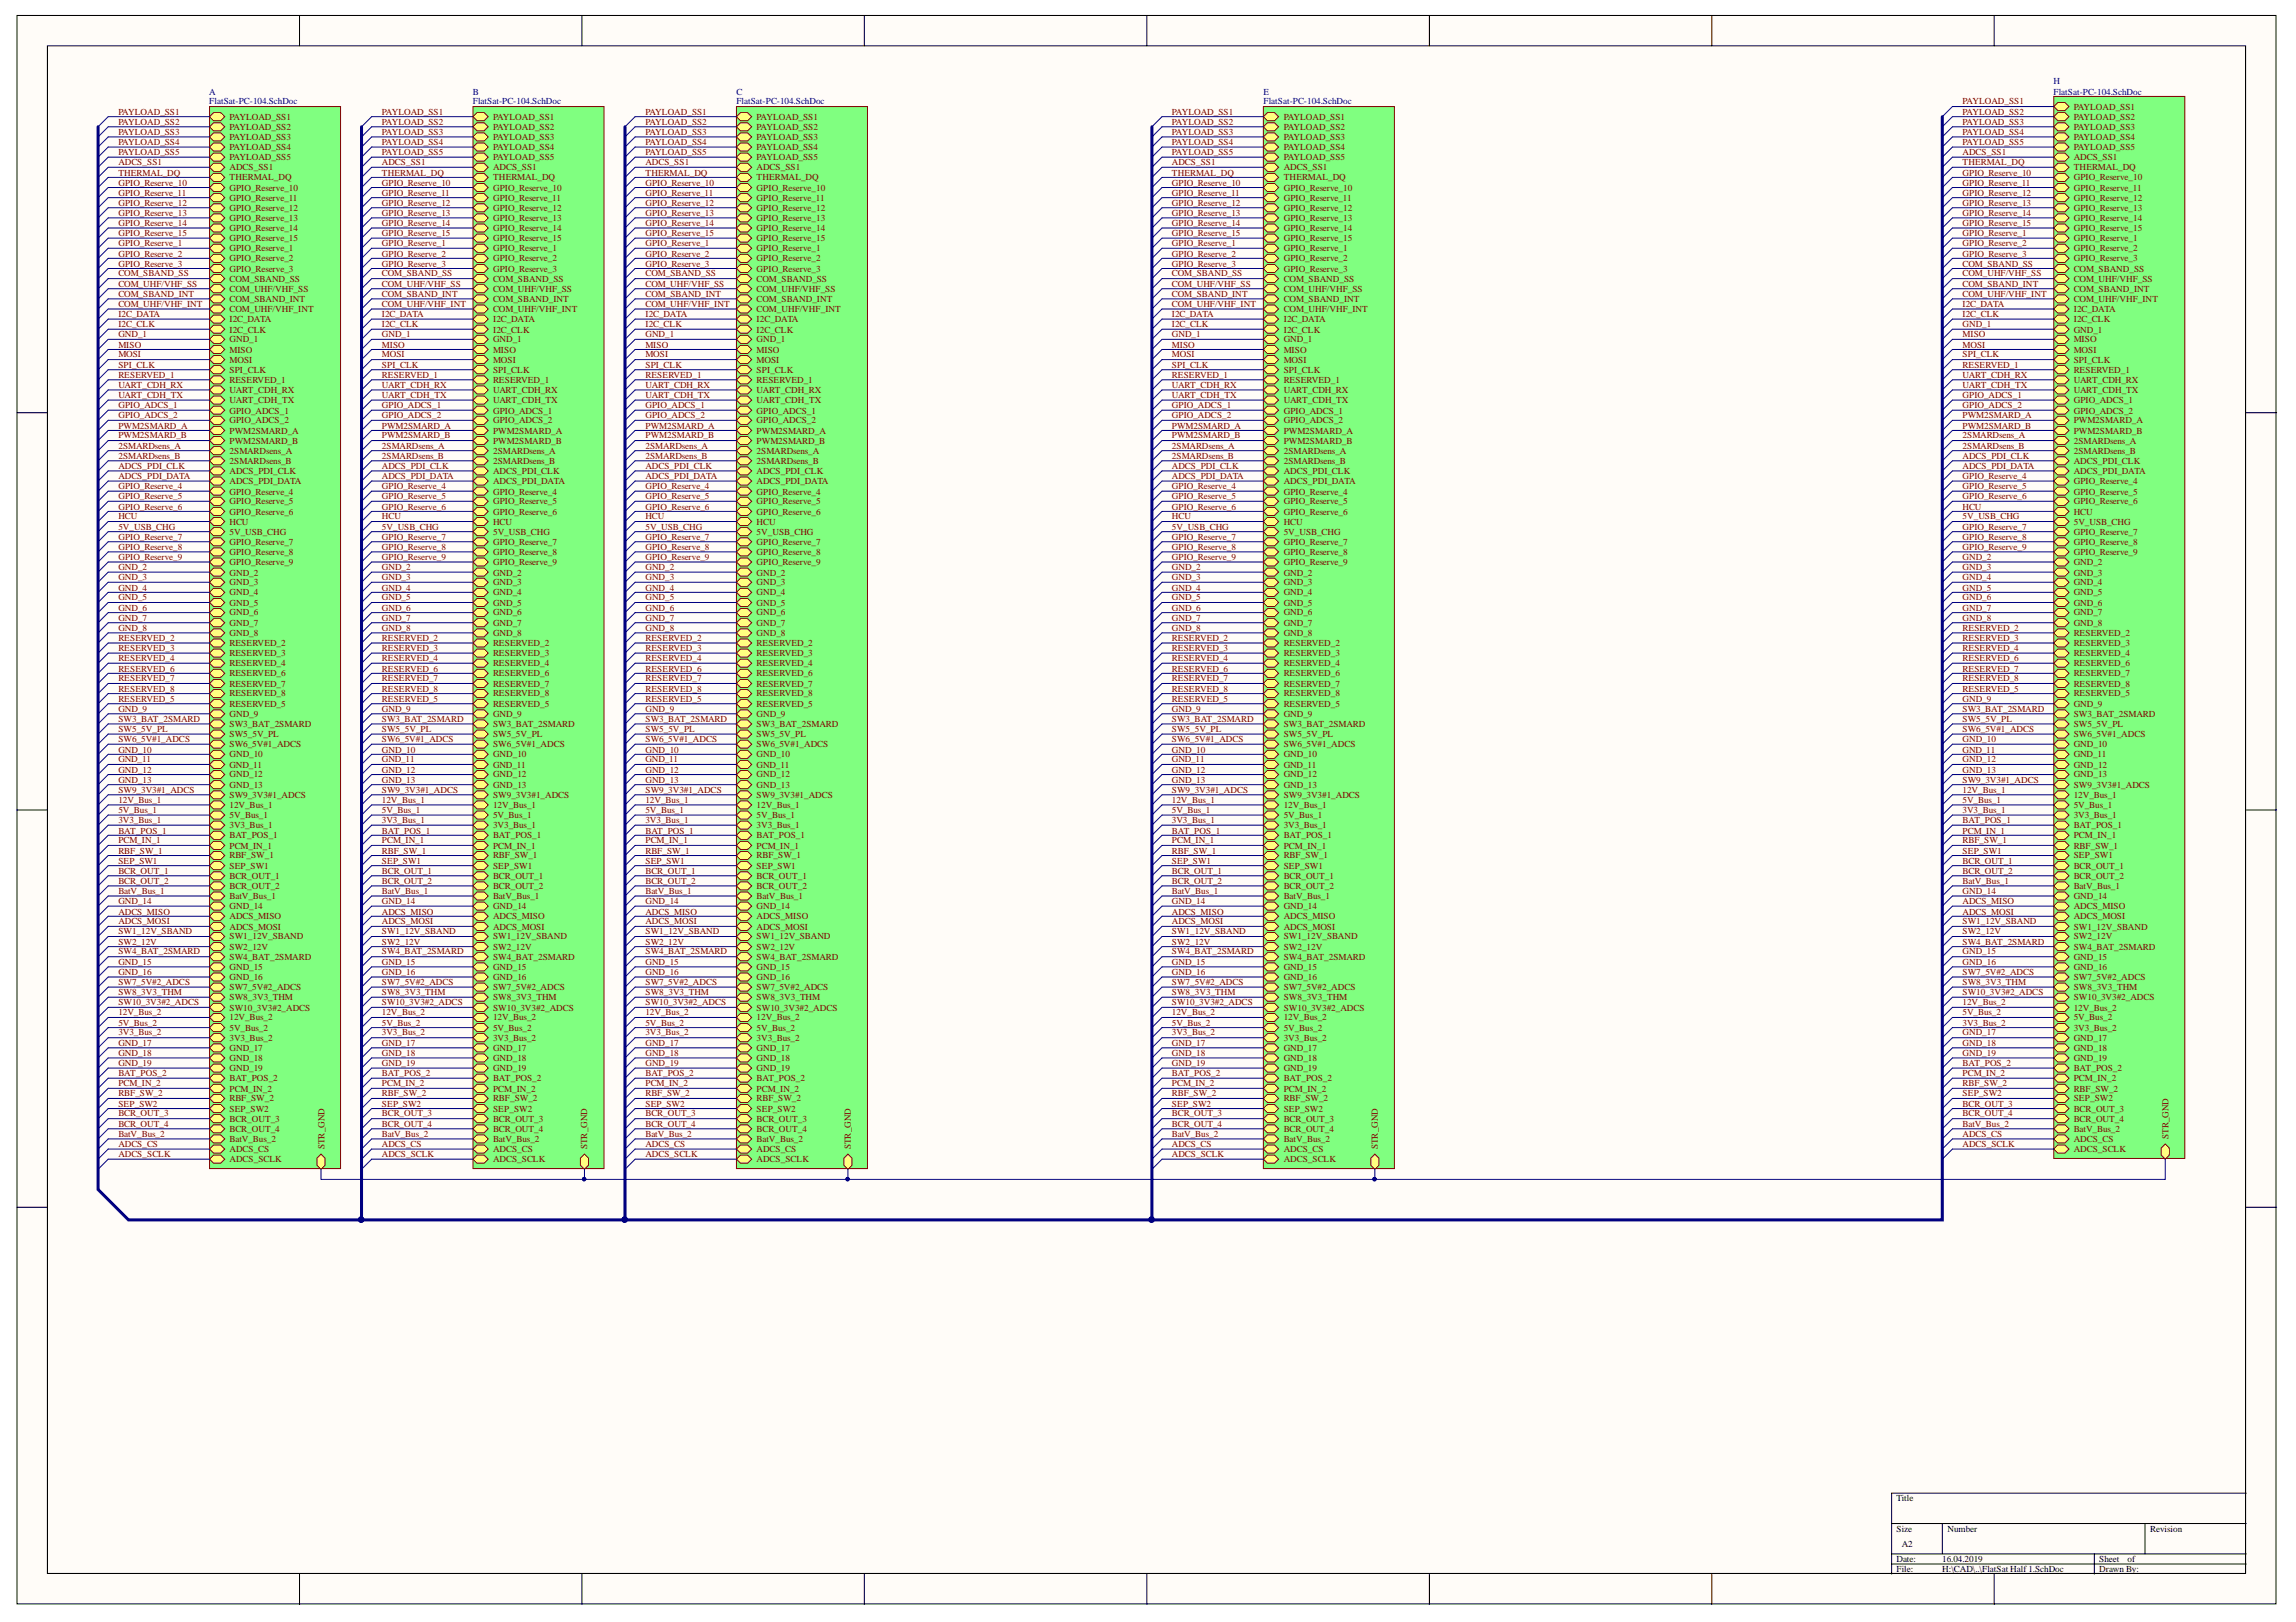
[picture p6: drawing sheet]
<svg xmlns="http://www.w3.org/2000/svg" width="297mm" height="210mm" viewBox="0 0 297 210" stroke-linecap="round" stroke-linejoin="round" font-family="sans-serif">
<defs><g id="words">
<g font-size="1.2" fill="#000080">
<text x="265.7" y="10.9">H</text>
<text x="27.1" y="12.3">A</text>
<text x="27.1" y="13.5">FlatSat-PC-104.SchDoc</text>
<text x="61.2" y="12.3">B</text>
<text x="61.2" y="13.5">FlatSat-PC-104.SchDoc</text>
<text x="95.3" y="12.3">C</text>
<text x="95.3" y="13.5">FlatSat-PC-104.SchDoc</text>
<text x="163.5" y="12.3">E</text>
<text x="163.5" y="13.5">FlatSat-PC-104.SchDoc</text>
<text x="265.7" y="12.3">FlatSat-PC-104.SchDoc</text>
</g>
<g font-size="1.2" fill="#800000">
<text x="15.3" y="14.9">PAYLOAD_SS1</text>
<text x="15.3" y="16.1">PAYLOAD_SS2</text>
<text x="15.3" y="17.5">PAYLOAD_SS3</text>
<text x="29.7" y="15.5">PAYLOAD_SS1</text>
<text x="29.7" y="16.8">PAYLOAD_SS2</text>
<text x="49.4" y="14.9">PAYLOAD_SS1</text>
<text x="49.4" y="16.1">PAYLOAD_SS2</text>
<text x="49.4" y="17.5">PAYLOAD_SS3</text>
<text x="63.8" y="15.5">PAYLOAD_SS1</text>
<text x="63.8" y="16.8">PAYLOAD_SS2</text>
<text x="83.5" y="14.9">PAYLOAD_SS1</text>
<text x="83.5" y="16.1">PAYLOAD_SS2</text>
<text x="83.5" y="17.5">PAYLOAD_SS3</text>
<text x="97.9" y="15.5">PAYLOAD_SS1</text>
<text x="97.9" y="16.8">PAYLOAD_SS2</text>
<text x="151.6" y="14.9">PAYLOAD_SS1</text>
<text x="151.6" y="16.1">PAYLOAD_SS2</text>
<text x="151.6" y="17.5">PAYLOAD_SS3</text>
<text x="166.1" y="15.5">PAYLOAD_SS1</text>
<text x="166.1" y="16.8">PAYLOAD_SS2</text>
<text x="253.9" y="13.5">PAYLOAD_SS1</text>
<text x="253.9" y="14.9">PAYLOAD_SS2</text>
<text x="253.9" y="16.1">PAYLOAD_SS3</text>
<text x="253.9" y="17.5">PAYLOAD_SS4</text>
<text x="268.3" y="14.2">PAYLOAD_SS1</text>
<text x="268.3" y="15.5">PAYLOAD_SS2</text>
<text x="268.3" y="16.8">PAYLOAD_SS3</text>
<text x="15.3" y="18.8">PAYLOAD_SS4</text>
<text x="15.3" y="20.1">PAYLOAD_SS5</text>
<text x="15.3" y="21.4">ADCS_SS1</text>
<text x="15.3" y="22.7">THERMAL_DQ</text>
<text x="29.7" y="18.1">PAYLOAD_SS3</text>
<text x="29.7" y="19.4">PAYLOAD_SS4</text>
<text x="29.7" y="20.7">PAYLOAD_SS5</text>
<text x="29.7" y="22.1">ADCS_SS1</text>
<text x="29.7" y="23.3">THERMAL_DQ</text>
<text x="49.4" y="18.8">PAYLOAD_SS4</text>
<text x="49.4" y="20.1">PAYLOAD_SS5</text>
<text x="49.4" y="21.4">ADCS_SS1</text>
<text x="49.4" y="22.7">THERMAL_DQ</text>
<text x="63.8" y="18.1">PAYLOAD_SS3</text>
<text x="63.8" y="19.4">PAYLOAD_SS4</text>
<text x="63.8" y="20.7">PAYLOAD_SS5</text>
<text x="63.8" y="22.1">ADCS_SS1</text>
<text x="63.8" y="23.3">THERMAL_DQ</text>
<text x="83.5" y="18.8">PAYLOAD_SS4</text>
<text x="83.5" y="20.1">PAYLOAD_SS5</text>
<text x="83.5" y="21.4">ADCS_SS1</text>
<text x="83.5" y="22.7">THERMAL_DQ</text>
<text x="97.9" y="18.1">PAYLOAD_SS3</text>
<text x="97.9" y="19.4">PAYLOAD_SS4</text>
<text x="97.9" y="20.7">PAYLOAD_SS5</text>
<text x="97.9" y="22.1">ADCS_SS1</text>
<text x="97.9" y="23.3">THERMAL_DQ</text>
<text x="151.6" y="18.8">PAYLOAD_SS4</text>
<text x="151.6" y="20.1">PAYLOAD_SS5</text>
<text x="151.6" y="21.4">ADCS_SS1</text>
<text x="151.6" y="22.7">THERMAL_DQ</text>
<text x="166.1" y="18.1">PAYLOAD_SS3</text>
<text x="166.1" y="19.4">PAYLOAD_SS4</text>
<text x="166.1" y="20.7">PAYLOAD_SS5</text>
<text x="166.1" y="22.1">ADCS_SS1</text>
<text x="166.1" y="23.3">THERMAL_DQ</text>
<text x="253.9" y="18.8">PAYLOAD_SS5</text>
<text x="253.9" y="20.1">ADCS_SS1</text>
<text x="253.9" y="21.4">THERMAL_DQ</text>
<text x="253.9" y="22.7">GPIO_Reserve_10</text>
<text x="268.3" y="18.1">PAYLOAD_SS4</text>
<text x="268.3" y="19.4">PAYLOAD_SS5</text>
<text x="268.3" y="20.7">ADCS_SS1</text>
<text x="268.3" y="22.1">THERMAL_DQ</text>
<text x="268.3" y="23.3">GPIO_Reserve_10</text>
<text x="15.3" y="24">GPIO_Reserve_10</text>
<text x="15.3" y="25.4">GPIO_Reserve_11</text>
<text x="15.3" y="26.6">GPIO_Reserve_12</text>
<text x="15.3" y="28">GPIO_Reserve_13</text>
<text x="15.3" y="29.2">GPIO_Reserve_14</text>
<text x="29.7" y="24.7">GPIO_Reserve_10</text>
<text x="29.7" y="26">GPIO_Reserve_11</text>
<text x="29.7" y="27.3">GPIO_Reserve_12</text>
<text x="29.7" y="28.6">GPIO_Reserve_13</text>
<text x="29.7" y="29.9">GPIO_Reserve_14</text>
<text x="49.4" y="24">GPIO_Reserve_10</text>
<text x="49.4" y="25.4">GPIO_Reserve_11</text>
<text x="49.4" y="26.6">GPIO_Reserve_12</text>
<text x="49.4" y="28">GPIO_Reserve_13</text>
<text x="49.4" y="29.2">GPIO_Reserve_14</text>
<text x="63.8" y="24.7">GPIO_Reserve_10</text>
<text x="63.8" y="26">GPIO_Reserve_11</text>
<text x="63.8" y="27.3">GPIO_Reserve_12</text>
<text x="63.8" y="28.6">GPIO_Reserve_13</text>
<text x="63.8" y="29.9">GPIO_Reserve_14</text>
<text x="83.5" y="24">GPIO_Reserve_10</text>
<text x="83.5" y="25.4">GPIO_Reserve_11</text>
<text x="83.5" y="26.6">GPIO_Reserve_12</text>
<text x="83.5" y="28">GPIO_Reserve_13</text>
<text x="83.5" y="29.2">GPIO_Reserve_14</text>
<text x="97.9" y="24.7">GPIO_Reserve_10</text>
<text x="97.9" y="26">GPIO_Reserve_11</text>
<text x="97.9" y="27.3">GPIO_Reserve_12</text>
<text x="97.9" y="28.6">GPIO_Reserve_13</text>
<text x="97.9" y="29.9">GPIO_Reserve_14</text>
<text x="151.6" y="24">GPIO_Reserve_10</text>
<text x="151.6" y="25.4">GPIO_Reserve_11</text>
<text x="151.6" y="26.6">GPIO_Reserve_12</text>
<text x="151.6" y="28">GPIO_Reserve_13</text>
<text x="151.6" y="29.2">GPIO_Reserve_14</text>
<text x="166.1" y="24.7">GPIO_Reserve_10</text>
<text x="166.1" y="26">GPIO_Reserve_11</text>
<text x="166.1" y="27.3">GPIO_Reserve_12</text>
<text x="166.1" y="28.6">GPIO_Reserve_13</text>
<text x="166.1" y="29.9">GPIO_Reserve_14</text>
<text x="253.9" y="24">GPIO_Reserve_11</text>
<text x="253.9" y="25.4">GPIO_Reserve_12</text>
<text x="253.9" y="26.6">GPIO_Reserve_13</text>
<text x="253.9" y="28">GPIO_Reserve_14</text>
<text x="253.9" y="29.2">GPIO_Reserve_15</text>
<text x="268.3" y="24.7">GPIO_Reserve_11</text>
<text x="268.3" y="26">GPIO_Reserve_12</text>
<text x="268.3" y="27.3">GPIO_Reserve_13</text>
<text x="268.3" y="28.6">GPIO_Reserve_14</text>
<text x="268.3" y="29.9">GPIO_Reserve_15</text>
<text x="15.3" y="30.6">GPIO_Reserve_15</text>
<text x="15.3" y="31.9">GPIO_Reserve_1</text>
<text x="15.3" y="34.5">GPIO_Reserve_3</text>
<text x="15.3" y="33.2">GPIO_Reserve_2</text>
<text x="15.3" y="35.8">COM_SBAND_SS</text>
<text x="29.7" y="31.2">GPIO_Reserve_15</text>
<text x="29.7" y="32.5">GPIO_Reserve_1</text>
<text x="29.7" y="33.8">GPIO_Reserve_2</text>
<text x="29.7" y="35.2">GPIO_Reserve_3</text>
<text x="49.4" y="30.6">GPIO_Reserve_15</text>
<text x="49.4" y="31.9">GPIO_Reserve_1</text>
<text x="49.4" y="34.5">GPIO_Reserve_3</text>
<text x="49.4" y="33.2">GPIO_Reserve_2</text>
<text x="49.4" y="35.8">COM_SBAND_SS</text>
<text x="63.8" y="31.2">GPIO_Reserve_15</text>
<text x="63.8" y="32.5">GPIO_Reserve_1</text>
<text x="63.8" y="33.8">GPIO_Reserve_2</text>
<text x="63.8" y="35.2">GPIO_Reserve_3</text>
<text x="83.5" y="30.6">GPIO_Reserve_15</text>
<text x="83.5" y="31.9">GPIO_Reserve_1</text>
<text x="83.5" y="34.5">GPIO_Reserve_3</text>
<text x="83.5" y="33.2">GPIO_Reserve_2</text>
<text x="83.5" y="35.8">COM_SBAND_SS</text>
<text x="97.9" y="31.2">GPIO_Reserve_15</text>
<text x="97.9" y="32.5">GPIO_Reserve_1</text>
<text x="97.9" y="33.8">GPIO_Reserve_2</text>
<text x="97.9" y="35.2">GPIO_Reserve_3</text>
<text x="151.6" y="30.6">GPIO_Reserve_15</text>
<text x="151.6" y="31.9">GPIO_Reserve_1</text>
<text x="151.6" y="34.5">GPIO_Reserve_3</text>
<text x="151.6" y="33.2">GPIO_Reserve_2</text>
<text x="151.6" y="35.8">COM_SBAND_SS</text>
<text x="166.1" y="31.2">GPIO_Reserve_15</text>
<text x="166.1" y="32.5">GPIO_Reserve_1</text>
<text x="166.1" y="33.8">GPIO_Reserve_2</text>
<text x="166.1" y="35.2">GPIO_Reserve_3</text>
<text x="253.9" y="30.6">GPIO_Reserve_1</text>
<text x="253.9" y="33.2">GPIO_Reserve_3</text>
<text x="253.9" y="31.9">GPIO_Reserve_2</text>
<text x="253.9" y="34.5">COM_SBAND_SS</text>
<text x="253.9" y="35.8">COM_UHF/VHF_SS</text>
<text x="268.3" y="31.2">GPIO_Reserve_1</text>
<text x="268.3" y="32.5">GPIO_Reserve_2</text>
<text x="268.3" y="33.8">GPIO_Reserve_3</text>
<text x="268.3" y="35.2">COM_SBAND_SS</text>
<text x="15.3" y="38.4">COM_SBAND_INT</text>
<text x="15.3" y="37.1">COM_UHF/VHF_SS</text>
<text x="15.3" y="39.7">COM_UHF/VHF_INT</text>
<text x="15.3" y="41">I2C_DATA</text>
<text x="29.7" y="36.4">COM_SBAND_SS</text>
<text x="29.7" y="37.8">COM_UHF/VHF_SS</text>
<text x="29.7" y="39.1">COM_SBAND_INT</text>
<text x="29.7" y="40.4">COM_UHF/VHF_INT</text>
<text x="29.7" y="41.7">I2C_DATA</text>
<text x="49.4" y="38.4">COM_SBAND_INT</text>
<text x="49.4" y="37.1">COM_UHF/VHF_SS</text>
<text x="49.4" y="39.7">COM_UHF/VHF_INT</text>
<text x="49.4" y="41">I2C_DATA</text>
<text x="63.8" y="36.4">COM_SBAND_SS</text>
<text x="63.8" y="37.8">COM_UHF/VHF_SS</text>
<text x="63.8" y="39.1">COM_SBAND_INT</text>
<text x="63.8" y="40.4">COM_UHF/VHF_INT</text>
<text x="63.8" y="41.7">I2C_DATA</text>
<text x="83.5" y="38.4">COM_SBAND_INT</text>
<text x="83.5" y="37.1">COM_UHF/VHF_SS</text>
<text x="83.5" y="39.7">COM_UHF/VHF_INT</text>
<text x="83.5" y="41">I2C_DATA</text>
<text x="97.9" y="36.4">COM_SBAND_SS</text>
<text x="97.9" y="37.8">COM_UHF/VHF_SS</text>
<text x="97.9" y="39.1">COM_SBAND_INT</text>
<text x="97.9" y="40.4">COM_UHF/VHF_INT</text>
<text x="97.9" y="41.7">I2C_DATA</text>
<text x="151.6" y="38.4">COM_SBAND_INT</text>
<text x="151.6" y="37.1">COM_UHF/VHF_SS</text>
<text x="151.6" y="39.7">COM_UHF/VHF_INT</text>
<text x="151.6" y="41">I2C_DATA</text>
<text x="166.1" y="36.4">COM_SBAND_SS</text>
<text x="166.1" y="37.8">COM_UHF/VHF_SS</text>
<text x="166.1" y="39.1">COM_SBAND_INT</text>
<text x="166.1" y="40.4">COM_UHF/VHF_INT</text>
<text x="166.1" y="41.7">I2C_DATA</text>
<text x="253.9" y="37.1">COM_SBAND_INT</text>
<text x="253.9" y="38.4">COM_UHF/VHF_INT</text>
<text x="253.9" y="39.7">I2C_DATA</text>
<text x="253.9" y="41">I2C_CLK</text>
<text x="268.3" y="36.4">COM_UHF/VHF_SS</text>
<text x="268.3" y="37.8">COM_SBAND_INT</text>
<text x="268.3" y="39.1">COM_UHF/VHF_INT</text>
<text x="268.3" y="40.4">I2C_DATA</text>
<text x="268.3" y="41.7">I2C_CLK</text>
<text x="15.3" y="42.4">I2C_CLK</text>
<text x="15.3" y="43.6">GND_1</text>
<text x="15.3" y="45">MISO</text>
<text x="15.3" y="46.2">MOSI</text>
<text x="15.3" y="47.6">SPI_CLK</text>
<text x="29.7" y="43">I2C_CLK</text>
<text x="29.7" y="44.3">GND_1</text>
<text x="29.7" y="45.7">MISO</text>
<text x="29.7" y="46.9">MOSI</text>
<text x="49.4" y="42.4">I2C_CLK</text>
<text x="49.4" y="43.6">GND_1</text>
<text x="49.4" y="45">MISO</text>
<text x="49.4" y="46.2">MOSI</text>
<text x="49.4" y="47.6">SPI_CLK</text>
<text x="63.8" y="43">I2C_CLK</text>
<text x="63.8" y="44.3">GND_1</text>
<text x="63.8" y="45.7">MISO</text>
<text x="63.8" y="46.9">MOSI</text>
<text x="83.5" y="42.4">I2C_CLK</text>
<text x="83.5" y="43.6">GND_1</text>
<text x="83.5" y="45">MISO</text>
<text x="83.5" y="46.2">MOSI</text>
<text x="83.5" y="47.6">SPI_CLK</text>
<text x="97.9" y="43">I2C_CLK</text>
<text x="97.9" y="44.3">GND_1</text>
<text x="97.9" y="45.7">MISO</text>
<text x="97.9" y="46.9">MOSI</text>
<text x="151.6" y="42.4">I2C_CLK</text>
<text x="151.6" y="43.6">GND_1</text>
<text x="151.6" y="45">MISO</text>
<text x="151.6" y="46.2">MOSI</text>
<text x="151.6" y="47.6">SPI_CLK</text>
<text x="166.1" y="43">I2C_CLK</text>
<text x="166.1" y="44.3">GND_1</text>
<text x="166.1" y="45.7">MISO</text>
<text x="166.1" y="46.9">MOSI</text>
<text x="253.9" y="42.4">GND_1</text>
<text x="253.9" y="43.6">MISO</text>
<text x="253.9" y="45">MOSI</text>
<text x="253.9" y="46.2">SPI_CLK</text>
<text x="253.9" y="47.6">RESERVED_1</text>
<text x="268.3" y="43">GND_1</text>
<text x="268.3" y="44.3">MISO</text>
<text x="268.3" y="45.7">MOSI</text>
<text x="268.3" y="46.9">SPI_CLK</text>
<text x="15.3" y="48.9">RESERVED_1</text>
<text x="15.3" y="50.2">UART_CDH_RX</text>
<text x="15.3" y="51.5">UART_CDH_TX</text>
<text x="15.3" y="52.8">GPIO_ADCS_1</text>
<text x="29.7" y="48.3">SPI_CLK</text>
<text x="29.7" y="49.5">RESERVED_1</text>
<text x="29.7" y="50.9">UART_CDH_RX</text>
<text x="29.7" y="52.2">UART_CDH_TX</text>
<text x="29.7" y="53.5">GPIO_ADCS_1</text>
<text x="49.4" y="48.9">RESERVED_1</text>
<text x="49.4" y="50.2">UART_CDH_RX</text>
<text x="49.4" y="51.5">UART_CDH_TX</text>
<text x="49.4" y="52.8">GPIO_ADCS_1</text>
<text x="63.8" y="48.3">SPI_CLK</text>
<text x="63.8" y="49.5">RESERVED_1</text>
<text x="63.8" y="50.9">UART_CDH_RX</text>
<text x="63.8" y="52.2">UART_CDH_TX</text>
<text x="63.8" y="53.5">GPIO_ADCS_1</text>
<text x="83.5" y="48.9">RESERVED_1</text>
<text x="83.5" y="50.2">UART_CDH_RX</text>
<text x="83.5" y="51.5">UART_CDH_TX</text>
<text x="83.5" y="52.8">GPIO_ADCS_1</text>
<text x="97.9" y="48.3">SPI_CLK</text>
<text x="97.9" y="49.5">RESERVED_1</text>
<text x="97.9" y="50.9">UART_CDH_RX</text>
<text x="97.9" y="52.2">UART_CDH_TX</text>
<text x="97.9" y="53.5">GPIO_ADCS_1</text>
<text x="151.6" y="48.9">RESERVED_1</text>
<text x="151.6" y="50.2">UART_CDH_RX</text>
<text x="151.6" y="51.5">UART_CDH_TX</text>
<text x="151.6" y="52.8">GPIO_ADCS_1</text>
<text x="166.1" y="48.3">SPI_CLK</text>
<text x="166.1" y="49.5">RESERVED_1</text>
<text x="166.1" y="50.9">UART_CDH_RX</text>
<text x="166.1" y="52.2">UART_CDH_TX</text>
<text x="166.1" y="53.5">GPIO_ADCS_1</text>
<text x="253.9" y="48.9">UART_CDH_RX</text>
<text x="253.9" y="50.2">UART_CDH_TX</text>
<text x="253.9" y="51.5">GPIO_ADCS_1</text>
<text x="253.9" y="52.8">GPIO_ADCS_2</text>
<text x="268.3" y="48.3">RESERVED_1</text>
<text x="268.3" y="49.5">UART_CDH_RX</text>
<text x="268.3" y="50.9">UART_CDH_TX</text>
<text x="268.3" y="52.2">GPIO_ADCS_1</text>
<text x="268.3" y="53.5">GPIO_ADCS_2</text>
<text x="15.3" y="54.1">GPIO_ADCS_2</text>
<text x="15.3" y="56.7">PWM2SMARD_B</text>
<text x="15.3" y="55.5">PWM2SMARD_A</text>
<text x="15.3" y="58.1">2SMARDsens_A</text>
<text x="15.3" y="59.3">2SMARDsens_B</text>
<text x="29.7" y="54.8">GPIO_ADCS_2</text>
<text x="29.7" y="56.1">PWM2SMARD_A</text>
<text x="29.7" y="57.4">PWM2SMARD_B</text>
<text x="29.7" y="58.8">2SMARDsens_A</text>
<text x="49.4" y="54.1">GPIO_ADCS_2</text>
<text x="49.4" y="56.7">PWM2SMARD_B</text>
<text x="49.4" y="55.5">PWM2SMARD_A</text>
<text x="49.4" y="58.1">2SMARDsens_A</text>
<text x="49.4" y="59.3">2SMARDsens_B</text>
<text x="63.8" y="54.8">GPIO_ADCS_2</text>
<text x="63.8" y="56.1">PWM2SMARD_A</text>
<text x="63.8" y="57.4">PWM2SMARD_B</text>
<text x="63.8" y="58.8">2SMARDsens_A</text>
<text x="83.5" y="54.1">GPIO_ADCS_2</text>
<text x="83.5" y="56.7">PWM2SMARD_B</text>
<text x="83.5" y="55.5">PWM2SMARD_A</text>
<text x="83.5" y="58.1">2SMARDsens_A</text>
<text x="83.5" y="59.3">2SMARDsens_B</text>
<text x="97.9" y="54.8">GPIO_ADCS_2</text>
<text x="97.9" y="56.1">PWM2SMARD_A</text>
<text x="97.9" y="57.4">PWM2SMARD_B</text>
<text x="97.9" y="58.8">2SMARDsens_A</text>
<text x="151.6" y="54.1">GPIO_ADCS_2</text>
<text x="151.6" y="56.7">PWM2SMARD_B</text>
<text x="151.6" y="55.5">PWM2SMARD_A</text>
<text x="151.6" y="58.1">2SMARDsens_A</text>
<text x="151.6" y="59.3">2SMARDsens_B</text>
<text x="166.1" y="54.8">GPIO_ADCS_2</text>
<text x="166.1" y="56.1">PWM2SMARD_A</text>
<text x="166.1" y="57.4">PWM2SMARD_B</text>
<text x="166.1" y="58.8">2SMARDsens_A</text>
<text x="253.9" y="55.5">PWM2SMARD_B</text>
<text x="253.9" y="54.1">PWM2SMARD_A</text>
<text x="253.9" y="56.7">2SMARDsens_A</text>
<text x="253.9" y="58.1">2SMARDsens_B</text>
<text x="253.9" y="59.3">ADCS_PDI_CLK</text>
<text x="268.3" y="54.8">PWM2SMARD_A</text>
<text x="268.3" y="56.1">PWM2SMARD_B</text>
<text x="268.3" y="57.4">2SMARDsens_A</text>
<text x="268.3" y="58.8">2SMARDsens_B</text>
<text x="15.3" y="60.7">ADCS_PDI_CLK</text>
<text x="15.3" y="62">ADCS_PDI_DATA</text>
<text x="15.3" y="63.3">GPIO_Reserve_4</text>
<text x="15.3" y="64.6">GPIO_Reserve_5</text>
<text x="15.3" y="65.9">GPIO_Reserve_6</text>
<text x="29.7" y="60">2SMARDsens_B</text>
<text x="29.7" y="61.4">ADCS_PDI_CLK</text>
<text x="29.7" y="62.6">ADCS_PDI_DATA</text>
<text x="29.7" y="64">GPIO_Reserve_4</text>
<text x="29.7" y="65.3">GPIO_Reserve_5</text>
<text x="49.4" y="60.7">ADCS_PDI_CLK</text>
<text x="49.4" y="62">ADCS_PDI_DATA</text>
<text x="49.4" y="63.3">GPIO_Reserve_4</text>
<text x="49.4" y="64.6">GPIO_Reserve_5</text>
<text x="49.4" y="65.9">GPIO_Reserve_6</text>
<text x="63.8" y="60">2SMARDsens_B</text>
<text x="63.8" y="61.4">ADCS_PDI_CLK</text>
<text x="63.8" y="62.6">ADCS_PDI_DATA</text>
<text x="63.8" y="64">GPIO_Reserve_4</text>
<text x="63.8" y="65.3">GPIO_Reserve_5</text>
<text x="83.5" y="60.7">ADCS_PDI_CLK</text>
<text x="83.5" y="62">ADCS_PDI_DATA</text>
<text x="83.5" y="63.3">GPIO_Reserve_4</text>
<text x="83.5" y="64.6">GPIO_Reserve_5</text>
<text x="83.5" y="65.9">GPIO_Reserve_6</text>
<text x="97.9" y="60">2SMARDsens_B</text>
<text x="97.9" y="61.4">ADCS_PDI_CLK</text>
<text x="97.9" y="62.6">ADCS_PDI_DATA</text>
<text x="97.9" y="64">GPIO_Reserve_4</text>
<text x="97.9" y="65.3">GPIO_Reserve_5</text>
<text x="151.6" y="60.7">ADCS_PDI_CLK</text>
<text x="151.6" y="62">ADCS_PDI_DATA</text>
<text x="151.6" y="63.3">GPIO_Reserve_4</text>
<text x="151.6" y="64.6">GPIO_Reserve_5</text>
<text x="151.6" y="65.9">GPIO_Reserve_6</text>
<text x="166.1" y="60">2SMARDsens_B</text>
<text x="166.1" y="61.4">ADCS_PDI_CLK</text>
<text x="166.1" y="62.6">ADCS_PDI_DATA</text>
<text x="166.1" y="64">GPIO_Reserve_4</text>
<text x="166.1" y="65.3">GPIO_Reserve_5</text>
<text x="253.9" y="60.7">ADCS_PDI_DATA</text>
<text x="253.9" y="62">GPIO_Reserve_4</text>
<text x="253.9" y="63.3">GPIO_Reserve_5</text>
<text x="253.9" y="64.6">GPIO_Reserve_6</text>
<text x="253.9" y="65.9">HCU</text>
<text x="268.3" y="60">ADCS_PDI_CLK</text>
<text x="268.3" y="61.4">ADCS_PDI_DATA</text>
<text x="268.3" y="62.6">GPIO_Reserve_4</text>
<text x="268.3" y="64">GPIO_Reserve_5</text>
<text x="268.3" y="65.3">GPIO_Reserve_6</text>
<text x="15.3" y="69.8">GPIO_Reserve_7</text>
<text x="15.3" y="71.2">GPIO_Reserve_8</text>
<text x="15.3" y="67.2">HCU</text>
<text x="15.3" y="68.6">5V_USB_CHG</text>
<text x="29.7" y="66.6">GPIO_Reserve_6</text>
<text x="29.7" y="67.9">HCU</text>
<text x="29.7" y="69.2">5V_USB_CHG</text>
<text x="29.7" y="70.5">GPIO_Reserve_7</text>
<text x="29.7" y="71.9">GPIO_Reserve_8</text>
<text x="49.4" y="69.8">GPIO_Reserve_7</text>
<text x="49.4" y="71.2">GPIO_Reserve_8</text>
<text x="49.4" y="67.2">HCU</text>
<text x="49.4" y="68.6">5V_USB_CHG</text>
<text x="63.8" y="66.6">GPIO_Reserve_6</text>
<text x="63.8" y="67.9">HCU</text>
<text x="63.8" y="69.2">5V_USB_CHG</text>
<text x="63.8" y="70.5">GPIO_Reserve_7</text>
<text x="63.8" y="71.9">GPIO_Reserve_8</text>
<text x="83.5" y="69.8">GPIO_Reserve_7</text>
<text x="83.5" y="71.2">GPIO_Reserve_8</text>
<text x="83.5" y="67.2">HCU</text>
<text x="83.5" y="68.6">5V_USB_CHG</text>
<text x="97.9" y="66.6">GPIO_Reserve_6</text>
<text x="97.9" y="67.9">HCU</text>
<text x="97.9" y="69.2">5V_USB_CHG</text>
<text x="97.9" y="70.5">GPIO_Reserve_7</text>
<text x="97.9" y="71.9">GPIO_Reserve_8</text>
<text x="151.6" y="69.8">GPIO_Reserve_7</text>
<text x="151.6" y="71.2">GPIO_Reserve_8</text>
<text x="151.6" y="67.2">HCU</text>
<text x="151.6" y="68.6">5V_USB_CHG</text>
<text x="166.1" y="66.6">GPIO_Reserve_6</text>
<text x="166.1" y="67.9">HCU</text>
<text x="166.1" y="69.2">5V_USB_CHG</text>
<text x="166.1" y="70.5">GPIO_Reserve_7</text>
<text x="166.1" y="71.9">GPIO_Reserve_8</text>
<text x="253.9" y="68.6">GPIO_Reserve_7</text>
<text x="253.9" y="69.8">GPIO_Reserve_8</text>
<text x="253.9" y="71.2">GPIO_Reserve_9</text>
<text x="253.9" y="67.2">5V_USB_CHG</text>
<text x="268.3" y="66.6">HCU</text>
<text x="268.3" y="67.9">5V_USB_CHG</text>
<text x="268.3" y="69.2">GPIO_Reserve_7</text>
<text x="268.3" y="70.5">GPIO_Reserve_8</text>
<text x="268.3" y="71.9">GPIO_Reserve_9</text>
<text x="15.3" y="73.8">GND_2</text>
<text x="15.3" y="75.1">GND_3</text>
<text x="15.3" y="76.4">GND_4</text>
<text x="15.3" y="77.7">GND_5</text>
<text x="15.3" y="72.5">GPIO_Reserve_9</text>
<text x="29.7" y="73.1">GPIO_Reserve_9</text>
<text x="29.7" y="74.5">GND_2</text>
<text x="29.7" y="75.7">GND_3</text>
<text x="29.7" y="77">GND_4</text>
<text x="49.4" y="73.8">GND_2</text>
<text x="49.4" y="75.1">GND_3</text>
<text x="49.4" y="76.4">GND_4</text>
<text x="49.4" y="77.7">GND_5</text>
<text x="49.4" y="72.5">GPIO_Reserve_9</text>
<text x="63.8" y="73.1">GPIO_Reserve_9</text>
<text x="63.8" y="74.5">GND_2</text>
<text x="63.8" y="75.7">GND_3</text>
<text x="63.8" y="77">GND_4</text>
<text x="83.5" y="73.8">GND_2</text>
<text x="83.5" y="75.1">GND_3</text>
<text x="83.5" y="76.4">GND_4</text>
<text x="83.5" y="77.7">GND_5</text>
<text x="83.5" y="72.5">GPIO_Reserve_9</text>
<text x="97.9" y="73.1">GPIO_Reserve_9</text>
<text x="97.9" y="74.5">GND_2</text>
<text x="97.9" y="75.7">GND_3</text>
<text x="97.9" y="77">GND_4</text>
<text x="151.6" y="73.8">GND_2</text>
<text x="151.6" y="75.1">GND_3</text>
<text x="151.6" y="76.4">GND_4</text>
<text x="151.6" y="77.7">GND_5</text>
<text x="151.6" y="72.5">GPIO_Reserve_9</text>
<text x="166.1" y="73.1">GPIO_Reserve_9</text>
<text x="166.1" y="74.5">GND_2</text>
<text x="166.1" y="75.7">GND_3</text>
<text x="166.1" y="77">GND_4</text>
<text x="253.9" y="72.5">GND_2</text>
<text x="253.9" y="73.8">GND_3</text>
<text x="253.9" y="75.1">GND_4</text>
<text x="253.9" y="76.4">GND_5</text>
<text x="253.9" y="77.7">GND_6</text>
<text x="268.3" y="73.1">GND_2</text>
<text x="268.3" y="74.5">GND_3</text>
<text x="268.3" y="75.7">GND_4</text>
<text x="268.3" y="77">GND_5</text>
<text x="15.3" y="79">GND_6</text>
<text x="15.3" y="80.3">GND_7</text>
<text x="15.3" y="81.7">GND_8</text>
<text x="15.3" y="82.9">RESERVED_2</text>
<text x="29.7" y="78.4">GND_5</text>
<text x="29.7" y="79.6">GND_6</text>
<text x="29.7" y="81">GND_7</text>
<text x="29.7" y="82.3">GND_8</text>
<text x="29.7" y="83.6">RESERVED_2</text>
<text x="49.4" y="79">GND_6</text>
<text x="49.4" y="80.3">GND_7</text>
<text x="49.4" y="81.7">GND_8</text>
<text x="49.4" y="82.9">RESERVED_2</text>
<text x="63.8" y="78.4">GND_5</text>
<text x="63.8" y="79.6">GND_6</text>
<text x="63.8" y="81">GND_7</text>
<text x="63.8" y="82.3">GND_8</text>
<text x="63.8" y="83.6">RESERVED_2</text>
<text x="83.5" y="79">GND_6</text>
<text x="83.5" y="80.3">GND_7</text>
<text x="83.5" y="81.7">GND_8</text>
<text x="83.5" y="82.9">RESERVED_2</text>
<text x="97.9" y="78.4">GND_5</text>
<text x="97.9" y="79.6">GND_6</text>
<text x="97.9" y="81">GND_7</text>
<text x="97.9" y="82.3">GND_8</text>
<text x="97.9" y="83.6">RESERVED_2</text>
<text x="151.6" y="79">GND_6</text>
<text x="151.6" y="80.3">GND_7</text>
<text x="151.6" y="81.7">GND_8</text>
<text x="151.6" y="82.9">RESERVED_2</text>
<text x="166.1" y="78.4">GND_5</text>
<text x="166.1" y="79.6">GND_6</text>
<text x="166.1" y="81">GND_7</text>
<text x="166.1" y="82.3">GND_8</text>
<text x="166.1" y="83.6">RESERVED_2</text>
<text x="253.9" y="79">GND_7</text>
<text x="253.9" y="80.3">GND_8</text>
<text x="253.9" y="81.7">RESERVED_2</text>
<text x="253.9" y="82.9">RESERVED_3</text>
<text x="268.3" y="78.4">GND_6</text>
<text x="268.3" y="79.6">GND_7</text>
<text x="268.3" y="81">GND_8</text>
<text x="268.3" y="82.3">RESERVED_2</text>
<text x="268.3" y="83.6">RESERVED_3</text>
<text x="15.3" y="84.3">RESERVED_3</text>
<text x="15.3" y="85.6">RESERVED_4</text>
<text x="15.3" y="89.5">RESERVED_8</text>
<text x="15.3" y="86.9">RESERVED_6</text>
<text x="15.3" y="88.2">RESERVED_7</text>
<text x="29.7" y="84.9">RESERVED_3</text>
<text x="29.7" y="86.2">RESERVED_4</text>
<text x="29.7" y="87.5">RESERVED_6</text>
<text x="29.7" y="88.9">RESERVED_7</text>
<text x="49.4" y="84.3">RESERVED_3</text>
<text x="49.4" y="85.6">RESERVED_4</text>
<text x="49.4" y="89.5">RESERVED_8</text>
<text x="49.4" y="86.9">RESERVED_6</text>
<text x="49.4" y="88.2">RESERVED_7</text>
<text x="63.8" y="84.9">RESERVED_3</text>
<text x="63.8" y="86.2">RESERVED_4</text>
<text x="63.8" y="87.5">RESERVED_6</text>
<text x="63.8" y="88.9">RESERVED_7</text>
<text x="83.5" y="84.3">RESERVED_3</text>
<text x="83.5" y="85.6">RESERVED_4</text>
<text x="83.5" y="89.5">RESERVED_8</text>
<text x="83.5" y="86.9">RESERVED_6</text>
<text x="83.5" y="88.2">RESERVED_7</text>
<text x="97.9" y="84.9">RESERVED_3</text>
<text x="97.9" y="86.2">RESERVED_4</text>
<text x="97.9" y="87.5">RESERVED_6</text>
<text x="97.9" y="88.9">RESERVED_7</text>
<text x="151.6" y="84.3">RESERVED_3</text>
<text x="151.6" y="85.6">RESERVED_4</text>
<text x="151.6" y="89.5">RESERVED_8</text>
<text x="151.6" y="86.9">RESERVED_6</text>
<text x="151.6" y="88.2">RESERVED_7</text>
<text x="166.1" y="84.9">RESERVED_3</text>
<text x="166.1" y="86.2">RESERVED_4</text>
<text x="166.1" y="87.5">RESERVED_6</text>
<text x="166.1" y="88.9">RESERVED_7</text>
<text x="253.9" y="84.3">RESERVED_4</text>
<text x="253.9" y="88.2">RESERVED_8</text>
<text x="253.9" y="89.5">RESERVED_5</text>
<text x="253.9" y="85.6">RESERVED_6</text>
<text x="253.9" y="86.9">RESERVED_7</text>
<text x="268.3" y="84.9">RESERVED_4</text>
<text x="268.3" y="86.2">RESERVED_6</text>
<text x="268.3" y="87.5">RESERVED_7</text>
<text x="268.3" y="88.9">RESERVED_8</text>
<text x="15.3" y="92.2">GND_9</text>
<text x="15.3" y="90.8">RESERVED_5</text>
<text x="15.3" y="93.4">SW3_BAT_2SMARD</text>
<text x="15.3" y="94.8">SW5_5V_PL</text>
<text x="29.7" y="90.1">RESERVED_8</text>
<text x="29.7" y="91.5">RESERVED_5</text>
<text x="29.7" y="92.7">GND_9</text>
<text x="29.7" y="94.1">SW3_BAT_2SMARD</text>
<text x="29.7" y="95.4">SW5_5V_PL</text>
<text x="49.4" y="92.2">GND_9</text>
<text x="49.4" y="90.8">RESERVED_5</text>
<text x="49.4" y="93.4">SW3_BAT_2SMARD</text>
<text x="49.4" y="94.8">SW5_5V_PL</text>
<text x="63.8" y="90.1">RESERVED_8</text>
<text x="63.8" y="91.5">RESERVED_5</text>
<text x="63.8" y="92.7">GND_9</text>
<text x="63.8" y="94.1">SW3_BAT_2SMARD</text>
<text x="63.8" y="95.4">SW5_5V_PL</text>
<text x="83.5" y="92.2">GND_9</text>
<text x="83.5" y="90.8">RESERVED_5</text>
<text x="83.5" y="93.4">SW3_BAT_2SMARD</text>
<text x="83.5" y="94.8">SW5_5V_PL</text>
<text x="97.9" y="90.1">RESERVED_8</text>
<text x="97.9" y="91.5">RESERVED_5</text>
<text x="97.9" y="92.7">GND_9</text>
<text x="97.9" y="94.1">SW3_BAT_2SMARD</text>
<text x="97.9" y="95.4">SW5_5V_PL</text>
<text x="151.6" y="92.2">GND_9</text>
<text x="151.6" y="90.8">RESERVED_5</text>
<text x="151.6" y="93.4">SW3_BAT_2SMARD</text>
<text x="151.6" y="94.8">SW5_5V_PL</text>
<text x="166.1" y="90.1">RESERVED_8</text>
<text x="166.1" y="91.5">RESERVED_5</text>
<text x="166.1" y="92.7">GND_9</text>
<text x="166.1" y="94.1">SW3_BAT_2SMARD</text>
<text x="166.1" y="95.4">SW5_5V_PL</text>
<text x="253.9" y="90.8">GND_9</text>
<text x="253.9" y="92.2">SW3_BAT_2SMARD</text>
<text x="253.9" y="93.4">SW5_5V_PL</text>
<text x="253.9" y="94.8">SW6_5V#1_ADCS</text>
<text x="268.3" y="90.1">RESERVED_5</text>
<text x="268.3" y="91.5">GND_9</text>
<text x="268.3" y="92.7">SW3_BAT_2SMARD</text>
<text x="268.3" y="94.1">SW5_5V_PL</text>
<text x="268.3" y="95.4">SW6_5V#1_ADCS</text>
<text x="15.3" y="97.4">GND_10</text>
<text x="15.3" y="98.7">GND_11</text>
<text x="15.3" y="100">GND_12</text>
<text x="15.3" y="101.3">GND_13</text>
<text x="15.3" y="96">SW6_5V#1_ADCS</text>
<text x="29.7" y="96.7">SW6_5V#1_ADCS</text>
<text x="29.7" y="98">GND_10</text>
<text x="29.7" y="99.3">GND_11</text>
<text x="29.7" y="100.6">GND_12</text>
<text x="29.7" y="102">GND_13</text>
<text x="49.4" y="97.4">GND_10</text>
<text x="49.4" y="98.7">GND_11</text>
<text x="49.4" y="100">GND_12</text>
<text x="49.4" y="101.3">GND_13</text>
<text x="49.4" y="96">SW6_5V#1_ADCS</text>
<text x="63.8" y="96.7">SW6_5V#1_ADCS</text>
<text x="63.8" y="98">GND_10</text>
<text x="63.8" y="99.3">GND_11</text>
<text x="63.8" y="100.6">GND_12</text>
<text x="63.8" y="102">GND_13</text>
<text x="83.5" y="97.4">GND_10</text>
<text x="83.5" y="98.7">GND_11</text>
<text x="83.5" y="100">GND_12</text>
<text x="83.5" y="101.3">GND_13</text>
<text x="83.5" y="96">SW6_5V#1_ADCS</text>
<text x="97.9" y="96.7">SW6_5V#1_ADCS</text>
<text x="97.9" y="98">GND_10</text>
<text x="97.9" y="99.3">GND_11</text>
<text x="97.9" y="100.6">GND_12</text>
<text x="97.9" y="102">GND_13</text>
<text x="151.6" y="97.4">GND_10</text>
<text x="151.6" y="98.7">GND_11</text>
<text x="151.6" y="100">GND_12</text>
<text x="151.6" y="101.3">GND_13</text>
<text x="151.6" y="96">SW6_5V#1_ADCS</text>
<text x="166.1" y="96.7">SW6_5V#1_ADCS</text>
<text x="166.1" y="98">GND_10</text>
<text x="166.1" y="99.3">GND_11</text>
<text x="166.1" y="100.6">GND_12</text>
<text x="166.1" y="102">GND_13</text>
<text x="253.9" y="96">GND_10</text>
<text x="253.9" y="97.4">GND_11</text>
<text x="253.9" y="98.7">GND_12</text>
<text x="253.9" y="100">GND_13</text>
<text x="253.9" y="101.3">SW9_3V3#1_ADCS</text>
<text x="268.3" y="96.7">GND_10</text>
<text x="268.3" y="98">GND_11</text>
<text x="268.3" y="99.3">GND_12</text>
<text x="268.3" y="100.6">GND_13</text>
<text x="268.3" y="102">SW9_3V3#1_ADCS</text>
<text x="15.3" y="102.6">SW9_3V3#1_ADCS</text>
<text x="15.3" y="103.9">12V_Bus_1</text>
<text x="15.3" y="105.3">5V_Bus_1</text>
<text x="15.3" y="106.5">3V3_Bus_1</text>
<text x="15.3" y="107.9">BAT_POS_1</text>
<text x="29.7" y="103.2">SW9_3V3#1_ADCS</text>
<text x="29.7" y="104.6">12V_Bus_1</text>
<text x="29.7" y="105.8">5V_Bus_1</text>
<text x="29.7" y="107.2">3V3_Bus_1</text>
<text x="49.4" y="102.6">SW9_3V3#1_ADCS</text>
<text x="49.4" y="103.9">12V_Bus_1</text>
<text x="49.4" y="105.3">5V_Bus_1</text>
<text x="49.4" y="106.5">3V3_Bus_1</text>
<text x="49.4" y="107.9">BAT_POS_1</text>
<text x="63.8" y="103.2">SW9_3V3#1_ADCS</text>
<text x="63.8" y="104.6">12V_Bus_1</text>
<text x="63.8" y="105.8">5V_Bus_1</text>
<text x="63.8" y="107.2">3V3_Bus_1</text>
<text x="83.5" y="102.6">SW9_3V3#1_ADCS</text>
<text x="83.5" y="103.9">12V_Bus_1</text>
<text x="83.5" y="105.3">5V_Bus_1</text>
<text x="83.5" y="106.5">3V3_Bus_1</text>
<text x="83.5" y="107.9">BAT_POS_1</text>
<text x="97.9" y="103.2">SW9_3V3#1_ADCS</text>
<text x="97.9" y="104.6">12V_Bus_1</text>
<text x="97.9" y="105.8">5V_Bus_1</text>
<text x="97.9" y="107.2">3V3_Bus_1</text>
<text x="151.6" y="102.6">SW9_3V3#1_ADCS</text>
<text x="151.6" y="103.9">12V_Bus_1</text>
<text x="151.6" y="105.3">5V_Bus_1</text>
<text x="151.6" y="106.5">3V3_Bus_1</text>
<text x="151.6" y="107.9">BAT_POS_1</text>
<text x="166.1" y="103.2">SW9_3V3#1_ADCS</text>
<text x="166.1" y="104.6">12V_Bus_1</text>
<text x="166.1" y="105.8">5V_Bus_1</text>
<text x="166.1" y="107.2">3V3_Bus_1</text>
<text x="253.9" y="102.6">12V_Bus_1</text>
<text x="253.9" y="103.9">5V_Bus_1</text>
<text x="253.9" y="105.3">3V3_Bus_1</text>
<text x="253.9" y="107.9">PCM_IN_1</text>
<text x="253.9" y="106.5">BAT_POS_1</text>
<text x="268.3" y="103.2">12V_Bus_1</text>
<text x="268.3" y="104.6">5V_Bus_1</text>
<text x="268.3" y="105.8">3V3_Bus_1</text>
<text x="268.3" y="107.2">BAT_POS_1</text>
<text x="15.3" y="109.1">PCM_IN_1</text>
<text x="15.3" y="113.1">BCR_OUT_1</text>
<text x="15.3" y="110.5">RBF_SW_1</text>
<text x="15.3" y="111.8">SEP_SW1</text>
<text x="29.7" y="108.5">BAT_POS_1</text>
<text x="29.7" y="109.8">PCM_IN_1</text>
<text x="29.7" y="111.1">RBF_SW_1</text>
<text x="29.7" y="112.4">SEP_SW1</text>
<text x="29.7" y="113.7">BCR_OUT_1</text>
<text x="49.4" y="109.1">PCM_IN_1</text>
<text x="49.4" y="113.1">BCR_OUT_1</text>
<text x="49.4" y="110.5">RBF_SW_1</text>
<text x="49.4" y="111.8">SEP_SW1</text>
<text x="63.8" y="108.5">BAT_POS_1</text>
<text x="63.8" y="109.8">PCM_IN_1</text>
<text x="63.8" y="111.1">RBF_SW_1</text>
<text x="63.8" y="112.4">SEP_SW1</text>
<text x="63.8" y="113.7">BCR_OUT_1</text>
<text x="83.5" y="109.1">PCM_IN_1</text>
<text x="83.5" y="113.1">BCR_OUT_1</text>
<text x="83.5" y="110.5">RBF_SW_1</text>
<text x="83.5" y="111.8">SEP_SW1</text>
<text x="97.9" y="108.5">BAT_POS_1</text>
<text x="97.9" y="109.8">PCM_IN_1</text>
<text x="97.9" y="111.1">RBF_SW_1</text>
<text x="97.9" y="112.4">SEP_SW1</text>
<text x="97.9" y="113.7">BCR_OUT_1</text>
<text x="151.6" y="109.1">PCM_IN_1</text>
<text x="151.6" y="113.1">BCR_OUT_1</text>
<text x="151.6" y="110.5">RBF_SW_1</text>
<text x="151.6" y="111.8">SEP_SW1</text>
<text x="166.1" y="108.5">BAT_POS_1</text>
<text x="166.1" y="109.8">PCM_IN_1</text>
<text x="166.1" y="111.1">RBF_SW_1</text>
<text x="166.1" y="112.4">SEP_SW1</text>
<text x="166.1" y="113.7">BCR_OUT_1</text>
<text x="253.9" y="113.1">BCR_OUT_2</text>
<text x="253.9" y="111.8">BCR_OUT_1</text>
<text x="253.9" y="109.1">RBF_SW_1</text>
<text x="253.9" y="110.5">SEP_SW1</text>
<text x="268.3" y="108.5">PCM_IN_1</text>
<text x="268.3" y="109.8">RBF_SW_1</text>
<text x="268.3" y="111.1">SEP_SW1</text>
<text x="268.3" y="112.4">BCR_OUT_1</text>
<text x="268.3" y="113.7">BCR_OUT_2</text>
<text x="15.3" y="117">GND_14</text>
<text x="15.3" y="115.7">BatV_Bus_1</text>
<text x="15.3" y="114.4">BCR_OUT_2</text>
<text x="15.3" y="119.6">ADCS_MOSI</text>
<text x="15.3" y="118.4">ADCS_MISO</text>
<text x="29.7" y="115.1">BCR_OUT_2</text>
<text x="29.7" y="116.3">BatV_Bus_1</text>
<text x="29.7" y="117.7">GND_14</text>
<text x="29.7" y="119">ADCS_MISO</text>
<text x="49.4" y="117">GND_14</text>
<text x="49.4" y="115.7">BatV_Bus_1</text>
<text x="49.4" y="114.4">BCR_OUT_2</text>
<text x="49.4" y="119.6">ADCS_MOSI</text>
<text x="49.4" y="118.4">ADCS_MISO</text>
<text x="63.8" y="115.1">BCR_OUT_2</text>
<text x="63.8" y="116.3">BatV_Bus_1</text>
<text x="63.8" y="117.7">GND_14</text>
<text x="63.8" y="119">ADCS_MISO</text>
<text x="83.5" y="117">GND_14</text>
<text x="83.5" y="115.7">BatV_Bus_1</text>
<text x="83.5" y="114.4">BCR_OUT_2</text>
<text x="83.5" y="119.6">ADCS_MOSI</text>
<text x="83.5" y="118.4">ADCS_MISO</text>
<text x="97.9" y="115.1">BCR_OUT_2</text>
<text x="97.9" y="116.3">BatV_Bus_1</text>
<text x="97.9" y="117.7">GND_14</text>
<text x="97.9" y="119">ADCS_MISO</text>
<text x="151.6" y="117">GND_14</text>
<text x="151.6" y="115.7">BatV_Bus_1</text>
<text x="151.6" y="114.4">BCR_OUT_2</text>
<text x="151.6" y="119.6">ADCS_MOSI</text>
<text x="151.6" y="118.4">ADCS_MISO</text>
<text x="166.1" y="115.1">BCR_OUT_2</text>
<text x="166.1" y="116.3">BatV_Bus_1</text>
<text x="166.1" y="117.7">GND_14</text>
<text x="166.1" y="119">ADCS_MISO</text>
<text x="253.9" y="115.7">GND_14</text>
<text x="253.9" y="114.4">BatV_Bus_1</text>
<text x="253.9" y="118.4">ADCS_MOSI</text>
<text x="253.9" y="117">ADCS_MISO</text>
<text x="253.9" y="119.6">SW1_12V_SBAND</text>
<text x="268.3" y="115.1">BatV_Bus_1</text>
<text x="268.3" y="116.3">GND_14</text>
<text x="268.3" y="117.7">ADCS_MISO</text>
<text x="268.3" y="119">ADCS_MOSI</text>
<text x="15.3" y="124.9">GND_15</text>
<text x="15.3" y="120.9">SW1_12V_SBAND</text>
<text x="15.3" y="122.2">SW2_12V</text>
<text x="15.3" y="123.5">SW4_BAT_2SMARD</text>
<text x="29.7" y="120.3">ADCS_MOSI</text>
<text x="29.7" y="121.6">SW1_12V_SBAND</text>
<text x="29.7" y="122.9">SW2_12V</text>
<text x="29.7" y="124.2">SW4_BAT_2SMARD</text>
<text x="29.7" y="125.5">GND_15</text>
<text x="49.4" y="124.9">GND_15</text>
<text x="49.4" y="120.9">SW1_12V_SBAND</text>
<text x="49.4" y="122.2">SW2_12V</text>
<text x="49.4" y="123.5">SW4_BAT_2SMARD</text>
<text x="63.8" y="120.3">ADCS_MOSI</text>
<text x="63.8" y="121.6">SW1_12V_SBAND</text>
<text x="63.8" y="122.9">SW2_12V</text>
<text x="63.8" y="124.2">SW4_BAT_2SMARD</text>
<text x="63.8" y="125.5">GND_15</text>
<text x="83.5" y="124.9">GND_15</text>
<text x="83.5" y="120.9">SW1_12V_SBAND</text>
<text x="83.5" y="122.2">SW2_12V</text>
<text x="83.5" y="123.5">SW4_BAT_2SMARD</text>
<text x="97.9" y="120.3">ADCS_MOSI</text>
<text x="97.9" y="121.6">SW1_12V_SBAND</text>
<text x="97.9" y="122.9">SW2_12V</text>
<text x="97.9" y="124.2">SW4_BAT_2SMARD</text>
<text x="97.9" y="125.5">GND_15</text>
<text x="151.6" y="124.9">GND_15</text>
<text x="151.6" y="120.9">SW1_12V_SBAND</text>
<text x="151.6" y="122.2">SW2_12V</text>
<text x="151.6" y="123.5">SW4_BAT_2SMARD</text>
<text x="166.1" y="120.3">ADCS_MOSI</text>
<text x="166.1" y="121.6">SW1_12V_SBAND</text>
<text x="166.1" y="122.9">SW2_12V</text>
<text x="166.1" y="124.2">SW4_BAT_2SMARD</text>
<text x="166.1" y="125.5">GND_15</text>
<text x="253.9" y="123.5">GND_15</text>
<text x="253.9" y="124.9">GND_16</text>
<text x="253.9" y="120.9">SW2_12V</text>
<text x="253.9" y="122.2">SW4_BAT_2SMARD</text>
<text x="268.3" y="120.3">SW1_12V_SBAND</text>
<text x="268.3" y="121.6">SW2_12V</text>
<text x="268.3" y="122.9">SW4_BAT_2SMARD</text>
<text x="268.3" y="124.2">GND_15</text>
<text x="268.3" y="125.5">GND_16</text>
<text x="15.3" y="126.1">GND_16</text>
<text x="15.3" y="131.4">12V_Bus_2</text>
<text x="15.3" y="127.5">SW7_5V#2_ADCS</text>
<text x="15.3" y="128.8">SW8_3V3_THM</text>
<text x="15.3" y="130.1">SW10_3V3#2_ADCS</text>
<text x="29.7" y="126.8">GND_16</text>
<text x="29.7" y="128.2">SW7_5V#2_ADCS</text>
<text x="29.7" y="129.4">SW8_3V3_THM</text>
<text x="29.7" y="130.8">SW10_3V3#2_ADCS</text>
<text x="49.4" y="126.1">GND_16</text>
<text x="49.4" y="131.4">12V_Bus_2</text>
<text x="49.4" y="127.5">SW7_5V#2_ADCS</text>
<text x="49.4" y="128.8">SW8_3V3_THM</text>
<text x="49.4" y="130.1">SW10_3V3#2_ADCS</text>
<text x="63.8" y="126.8">GND_16</text>
<text x="63.8" y="128.2">SW7_5V#2_ADCS</text>
<text x="63.8" y="129.4">SW8_3V3_THM</text>
<text x="63.8" y="130.8">SW10_3V3#2_ADCS</text>
<text x="83.5" y="126.1">GND_16</text>
<text x="83.5" y="131.4">12V_Bus_2</text>
<text x="83.5" y="127.5">SW7_5V#2_ADCS</text>
<text x="83.5" y="128.8">SW8_3V3_THM</text>
<text x="83.5" y="130.1">SW10_3V3#2_ADCS</text>
<text x="97.9" y="126.8">GND_16</text>
<text x="97.9" y="128.2">SW7_5V#2_ADCS</text>
<text x="97.9" y="129.4">SW8_3V3_THM</text>
<text x="97.9" y="130.8">SW10_3V3#2_ADCS</text>
<text x="151.6" y="126.1">GND_16</text>
<text x="151.6" y="131.4">12V_Bus_2</text>
<text x="151.6" y="127.5">SW7_5V#2_ADCS</text>
<text x="151.6" y="128.8">SW8_3V3_THM</text>
<text x="151.6" y="130.1">SW10_3V3#2_ADCS</text>
<text x="166.1" y="126.8">GND_16</text>
<text x="166.1" y="128.2">SW7_5V#2_ADCS</text>
<text x="166.1" y="129.4">SW8_3V3_THM</text>
<text x="166.1" y="130.8">SW10_3V3#2_ADCS</text>
<text x="253.9" y="130.1">12V_Bus_2</text>
<text x="253.9" y="131.4">5V_Bus_2</text>
<text x="253.9" y="126.1">SW7_5V#2_ADCS</text>
<text x="253.9" y="127.5">SW8_3V3_THM</text>
<text x="253.9" y="128.8">SW10_3V3#2_ADCS</text>
<text x="268.3" y="126.8">SW7_5V#2_ADCS</text>
<text x="268.3" y="128.2">SW8_3V3_THM</text>
<text x="268.3" y="129.4">SW10_3V3#2_ADCS</text>
<text x="268.3" y="130.8">12V_Bus_2</text>
<text x="15.3" y="135.4">GND_17</text>
<text x="15.3" y="136.6">GND_18</text>
<text x="15.3" y="138">GND_19</text>
<text x="15.3" y="132.7">5V_Bus_2</text>
<text x="15.3" y="134">3V3_Bus_2</text>
<text x="29.7" y="132.1">12V_Bus_2</text>
<text x="29.7" y="133.4">5V_Bus_2</text>
<text x="29.7" y="134.7">3V3_Bus_2</text>
<text x="29.7" y="136">GND_17</text>
<text x="29.7" y="137.3">GND_18</text>
<text x="49.4" y="135.4">GND_17</text>
<text x="49.4" y="136.6">GND_18</text>
<text x="49.4" y="138">GND_19</text>
<text x="49.4" y="132.7">5V_Bus_2</text>
<text x="49.4" y="134">3V3_Bus_2</text>
<text x="63.8" y="132.1">12V_Bus_2</text>
<text x="63.8" y="133.4">5V_Bus_2</text>
<text x="63.8" y="134.7">3V3_Bus_2</text>
<text x="63.8" y="136">GND_17</text>
<text x="63.8" y="137.3">GND_18</text>
<text x="83.5" y="135.4">GND_17</text>
<text x="83.5" y="136.6">GND_18</text>
<text x="83.5" y="138">GND_19</text>
<text x="83.5" y="132.7">5V_Bus_2</text>
<text x="83.5" y="134">3V3_Bus_2</text>
<text x="97.9" y="132.1">12V_Bus_2</text>
<text x="97.9" y="133.4">5V_Bus_2</text>
<text x="97.9" y="134.7">3V3_Bus_2</text>
<text x="97.9" y="136">GND_17</text>
<text x="97.9" y="137.3">GND_18</text>
<text x="151.6" y="135.4">GND_17</text>
<text x="151.6" y="136.6">GND_18</text>
<text x="151.6" y="138">GND_19</text>
<text x="151.6" y="132.7">5V_Bus_2</text>
<text x="151.6" y="134">3V3_Bus_2</text>
<text x="166.1" y="132.1">12V_Bus_2</text>
<text x="166.1" y="133.4">5V_Bus_2</text>
<text x="166.1" y="134.7">3V3_Bus_2</text>
<text x="166.1" y="136">GND_17</text>
<text x="166.1" y="137.3">GND_18</text>
<text x="253.9" y="134">GND_17</text>
<text x="253.9" y="135.4">GND_18</text>
<text x="253.9" y="136.6">GND_19</text>
<text x="253.9" y="132.7">3V3_Bus_2</text>
<text x="253.9" y="138">BAT_POS_2</text>
<text x="268.3" y="132.1">5V_Bus_2</text>
<text x="268.3" y="133.4">3V3_Bus_2</text>
<text x="268.3" y="134.7">GND_17</text>
<text x="268.3" y="136">GND_18</text>
<text x="268.3" y="137.3">GND_19</text>
<text x="15.3" y="140.6">PCM_IN_2</text>
<text x="15.3" y="139.2">BAT_POS_2</text>
<text x="15.3" y="141.9">RBF_SW_2</text>
<text x="15.3" y="143.2">SEP_SW2</text>
<text x="29.7" y="138.7">GND_19</text>
<text x="29.7" y="139.9">BAT_POS_2</text>
<text x="29.7" y="141.3">PCM_IN_2</text>
<text x="29.7" y="142.5">RBF_SW_2</text>
<text x="29.7" y="143.9">SEP_SW2</text>
<text x="49.4" y="140.6">PCM_IN_2</text>
<text x="49.4" y="139.2">BAT_POS_2</text>
<text x="49.4" y="141.9">RBF_SW_2</text>
<text x="49.4" y="143.2">SEP_SW2</text>
<text x="63.8" y="138.7">GND_19</text>
<text x="63.8" y="139.9">BAT_POS_2</text>
<text x="63.8" y="141.3">PCM_IN_2</text>
<text x="63.8" y="142.5">RBF_SW_2</text>
<text x="63.8" y="143.9">SEP_SW2</text>
<text x="83.5" y="140.6">PCM_IN_2</text>
<text x="83.5" y="139.2">BAT_POS_2</text>
<text x="83.5" y="141.9">RBF_SW_2</text>
<text x="83.5" y="143.2">SEP_SW2</text>
<text x="97.9" y="138.7">GND_19</text>
<text x="97.9" y="139.9">BAT_POS_2</text>
<text x="97.9" y="141.3">PCM_IN_2</text>
<text x="97.9" y="142.5">RBF_SW_2</text>
<text x="97.9" y="143.9">SEP_SW2</text>
<text x="151.6" y="140.6">PCM_IN_2</text>
<text x="151.6" y="139.2">BAT_POS_2</text>
<text x="151.6" y="141.9">RBF_SW_2</text>
<text x="151.6" y="143.2">SEP_SW2</text>
<text x="166.1" y="138.7">GND_19</text>
<text x="166.1" y="139.9">BAT_POS_2</text>
<text x="166.1" y="141.3">PCM_IN_2</text>
<text x="166.1" y="142.5">RBF_SW_2</text>
<text x="166.1" y="143.9">SEP_SW2</text>
<text x="253.9" y="139.2">PCM_IN_2</text>
<text x="253.9" y="143.2">BCR_OUT_3</text>
<text x="253.9" y="140.6">RBF_SW_2</text>
<text x="253.9" y="141.9">SEP_SW2</text>
<text x="268.3" y="138.7">BAT_POS_2</text>
<text x="268.3" y="139.9">PCM_IN_2</text>
<text x="268.3" y="141.3">RBF_SW_2</text>
<text x="268.3" y="142.5">SEP_SW2</text>
<text x="268.3" y="143.9">BCR_OUT_3</text>
<text x="15.3" y="147.1">BatV_Bus_2</text>
<text x="15.3" y="144.5">BCR_OUT_3</text>
<text x="15.3" y="145.8">BCR_OUT_4</text>
<text x="15.3" y="148.5">ADCS_CS</text>
<text x="15.3" y="149.7">ADCS_SCLK</text>
<text x="29.7" y="145.2">BCR_OUT_3</text>
<text x="29.7" y="146.5">BCR_OUT_4</text>
<text x="29.7" y="147.8">BatV_Bus_2</text>
<text x="29.7" y="149.1">ADCS_CS</text>
<text x="42" y="148.7" transform="rotate(-90 42 148.7)">STR_GND</text>
<text x="49.4" y="147.1">BatV_Bus_2</text>
<text x="49.4" y="144.5">BCR_OUT_3</text>
<text x="49.4" y="145.8">BCR_OUT_4</text>
<text x="49.4" y="148.5">ADCS_CS</text>
<text x="49.4" y="149.7">ADCS_SCLK</text>
<text x="63.8" y="145.2">BCR_OUT_3</text>
<text x="63.8" y="146.5">BCR_OUT_4</text>
<text x="63.8" y="147.8">BatV_Bus_2</text>
<text x="63.8" y="149.1">ADCS_CS</text>
<text x="76" y="148.7" transform="rotate(-90 76 148.7)">STR_GND</text>
<text x="83.5" y="147.1">BatV_Bus_2</text>
<text x="83.5" y="144.5">BCR_OUT_3</text>
<text x="83.5" y="145.8">BCR_OUT_4</text>
<text x="83.5" y="148.5">ADCS_CS</text>
<text x="83.5" y="149.7">ADCS_SCLK</text>
<text x="97.9" y="145.2">BCR_OUT_3</text>
<text x="97.9" y="146.5">BCR_OUT_4</text>
<text x="97.9" y="147.8">BatV_Bus_2</text>
<text x="97.9" y="149.1">ADCS_CS</text>
<text x="110.1" y="148.7" transform="rotate(-90 110.1 148.7)">STR_GND</text>
<text x="151.6" y="147.1">BatV_Bus_2</text>
<text x="151.6" y="144.5">BCR_OUT_3</text>
<text x="151.6" y="145.8">BCR_OUT_4</text>
<text x="151.6" y="148.5">ADCS_CS</text>
<text x="151.6" y="149.7">ADCS_SCLK</text>
<text x="166.1" y="145.2">BCR_OUT_3</text>
<text x="166.1" y="146.5">BCR_OUT_4</text>
<text x="166.1" y="147.8">BatV_Bus_2</text>
<text x="166.1" y="149.1">ADCS_CS</text>
<text x="178.3" y="148.7" transform="rotate(-90 178.3 148.7)">STR_GND</text>
<text x="253.9" y="145.8">BatV_Bus_2</text>
<text x="253.9" y="144.5">BCR_OUT_4</text>
<text x="253.9" y="147.1">ADCS_CS</text>
<text x="253.9" y="148.5">ADCS_SCLK</text>
<text x="268.3" y="145.2">BCR_OUT_4</text>
<text x="268.3" y="146.5">BatV_Bus_2</text>
<text x="268.3" y="147.8">ADCS_CS</text>
<text x="268.3" y="149.1">ADCS_SCLK</text>
<text x="280.6" y="147.4" transform="rotate(-90 280.6 147.4)">STR_GND</text>
<text x="29.7" y="150.4">ADCS_SCLK</text>
<text x="63.8" y="150.4">ADCS_SCLK</text>
<text x="97.9" y="150.4">ADCS_SCLK</text>
<text x="166.1" y="150.4">ADCS_SCLK</text>
</g>
<g font-size="1.2">
<text x="245.4" y="194.3">Title</text>
<text x="245.4" y="198.3">Size</text>
<text x="245.4" y="202.1">Date:</text>
<text x="245.4" y="203.4">File:</text>
<text x="246" y="200.2">A2</text>
<text x="251.3" y="202.1">16.04.2019</text>
<text x="251.3" y="203.4">H:\CAD\..\FlatSat Half 1.SchDoc</text>
<text x="252" y="198.3">Number</text>
<text x="271.6" y="202.1">Sheet</text>
<text x="271.6" y="203.4">Drawn By:</text>
<text x="275.2" y="202.1">of</text>
<text x="278.2" y="198.3">Revision</text>
</g>
</g></defs>
<g fill="#fffcf8" stroke="#000" stroke-width=".13">
<path d="M2.2 2h292.3v205.6h-292.3z"/>
<path d="M6.1 5.9h284.4v197.7h-284.4z"/>
</g>
<g fill="none" stroke="#000" stroke-width=".13">
<path d="M38.7 2v3.9M75.3 2v3.9M111.8 2v3.9M148.4 2v3.9M184.9 2v3.9M221.5 2v3.9M258 2v3.9M2.2 53.4h3.9M290.6 53.4h3.9M2.2 104.8h3.9M290.6 104.8h3.9M2.2 156.2h3.9"/>
<path d="M290.6 156.2h3.9M244.7 197.2h45.9M251.3 197.2v3.9M277.5 197.2v3.9M290.6 193.2h-45.9v10.5M38.7 203.7v3.9M75.3 203.7v3.9M111.8 203.7v3.9M148.4 203.7v3.9M184.9 203.7v3.9M221.5 203.7v3.9M244.7 201.1h45.9"/>
<path d="M244.7 202.4h45.9M258 203.7v3.9M270.9 201.1v2.6"/>
</g>
<path d="M27.1 13.8h17v137.4h-17z" fill="#80ff80" stroke="#800000" stroke-width=".13"/>
<path d="M27.1 15.1l.5-.5h.9l.6 .5-.6 .5h-.9z" fill-rule="evenodd" fill="#ffff80"/>
<path d="M27.1 15.1l.5-.5h.9l.6 .5-.6 .5h-.9z" fill="none" stroke="#800000" stroke-width=".13"/>
<path d="M27.1 16.4l.5-.5h.9l.6 .5-.6 .5h-.9z" fill-rule="evenodd" fill="#ffff80"/>
<path d="M27.1 16.4l.5-.5h.9l.6 .5-.6 .5h-.9z" fill="none" stroke="#800000" stroke-width=".13"/>
<path d="M27.1 17.7l.5-.5h.9l.6 .5-.6 .5h-.9z" fill-rule="evenodd" fill="#ffff80"/>
<path d="M27.1 17.7l.5-.5h.9l.6 .5-.6 .5h-.9z" fill="none" stroke="#800000" stroke-width=".13"/>
<path d="M27.1 19l.5-.5h.9l.6 .5-.6 .6h-.9z" fill-rule="evenodd" fill="#ffff80"/>
<path d="M27.1 19l.5-.5h.9l.6 .5-.6 .6h-.9z" fill="none" stroke="#800000" stroke-width=".13"/>
<path d="M27.1 20.3l.5-.5h.9l.6 .5-.6 .6h-.9z" fill-rule="evenodd" fill="#ffff80"/>
<path d="M27.1 20.3l.5-.5h.9l.6 .5-.6 .6h-.9z" fill="none" stroke="#800000" stroke-width=".13"/>
<path d="M27.1 21.6l.5-.5h.9l.6 .5-.6 .6h-.9z" fill-rule="evenodd" fill="#ffff80"/>
<path d="M27.1 21.6l.5-.5h.9l.6 .5-.6 .6h-.9z" fill="none" stroke="#800000" stroke-width=".13"/>
<path d="M27.1 23l.5-.6h.9l.6 .6-.6 .5h-.9z" fill-rule="evenodd" fill="#ffff80"/>
<path d="M27.1 23l.5-.6h.9l.6 .6-.6 .5h-.9z" fill="none" stroke="#800000" stroke-width=".13"/>
<path d="M27.1 24.3l.5-.6h.9l.6 .6-.6 .5h-.9z" fill-rule="evenodd" fill="#ffff80"/>
<path d="M27.1 24.3l.5-.6h.9l.6 .6-.6 .5h-.9z" fill="none" stroke="#800000" stroke-width=".13"/>
<path d="M27.1 25.6l.5-.5h.9l.6 .5-.6 .5h-.9z" fill-rule="evenodd" fill="#ffff80"/>
<path d="M27.1 25.6l.5-.5h.9l.6 .5-.6 .5h-.9z" fill="none" stroke="#800000" stroke-width=".13"/>
<path d="M27.1 26.9l.5-.5h.9l.6 .5-.6 .5h-.9z" fill-rule="evenodd" fill="#ffff80"/>
<path d="M27.1 26.9l.5-.5h.9l.6 .5-.6 .5h-.9z" fill="none" stroke="#800000" stroke-width=".13"/>
<path d="M27.1 28.2l.5-.5h.9l.6 .5-.6 .5h-.9z" fill-rule="evenodd" fill="#ffff80"/>
<path d="M27.1 28.2l.5-.5h.9l.6 .5-.6 .5h-.9z" fill="none" stroke="#800000" stroke-width=".13"/>
<path d="M27.1 29.5l.5-.5h.9l.6 .5-.6 .5h-.9z" fill-rule="evenodd" fill="#ffff80"/>
<path d="M27.1 29.5l.5-.5h.9l.6 .5-.6 .5h-.9z" fill="none" stroke="#800000" stroke-width=".13"/>
<path d="M27.1 30.8l.5-.5h.9l.6 .5-.6 .5h-.9z" fill-rule="evenodd" fill="#ffff80"/>
<path d="M27.1 30.8l.5-.5h.9l.6 .5-.6 .5h-.9z" fill="none" stroke="#800000" stroke-width=".13"/>
<path d="M27.1 32.1l.5-.5h.9l.6 .5-.6 .6h-.9z" fill-rule="evenodd" fill="#ffff80"/>
<path d="M27.1 32.1l.5-.5h.9l.6 .5-.6 .6h-.9z" fill="none" stroke="#800000" stroke-width=".13"/>
<path d="M27.1 33.4l.5-.5h.9l.6 .5-.6 .6h-.9z" fill-rule="evenodd" fill="#ffff80"/>
<path d="M27.1 33.4l.5-.5h.9l.6 .5-.6 .6h-.9z" fill="none" stroke="#800000" stroke-width=".13"/>
<path d="M27.1 34.7l.5-.5h.9l.6 .5-.6 .6h-.9z" fill-rule="evenodd" fill="#ffff80"/>
<path d="M27.1 34.7l.5-.5h.9l.6 .5-.6 .6h-.9z" fill="none" stroke="#800000" stroke-width=".13"/>
<path d="M27.1 36.1l.5-.6h.9l.6 .6-.6 .5h-.9z" fill-rule="evenodd" fill="#ffff80"/>
<path d="M27.1 36.1l.5-.6h.9l.6 .6-.6 .5h-.9z" fill="none" stroke="#800000" stroke-width=".13"/>
<path d="M27.1 37.4l.5-.6h.9l.6 .6-.6 .5h-.9z" fill-rule="evenodd" fill="#ffff80"/>
<path d="M27.1 37.4l.5-.6h.9l.6 .6-.6 .5h-.9z" fill="none" stroke="#800000" stroke-width=".13"/>
<path d="M27.1 38.7l.5-.5h.9l.6 .5-.6 .5h-.9z" fill-rule="evenodd" fill="#ffff80"/>
<path d="M27.1 38.7l.5-.5h.9l.6 .5-.6 .5h-.9z" fill="none" stroke="#800000" stroke-width=".13"/>
<path d="M27.1 40l.5-.5h.9l.6 .5-.6 .5h-.9z" fill-rule="evenodd" fill="#ffff80"/>
<path d="M27.1 40l.5-.5h.9l.6 .5-.6 .5h-.9z" fill="none" stroke="#800000" stroke-width=".13"/>
<path d="M27.1 41.3l.5-.5h.9l.6 .5-.6 .5h-.9z" fill-rule="evenodd" fill="#ffff80"/>
<path d="M27.1 41.3l.5-.5h.9l.6 .5-.6 .5h-.9z" fill="none" stroke="#800000" stroke-width=".13"/>
<path d="M27.1 42.6l.5-.5h.9l.6 .5-.6 .5h-.9z" fill-rule="evenodd" fill="#ffff80"/>
<path d="M27.1 42.6l.5-.5h.9l.6 .5-.6 .5h-.9z" fill="none" stroke="#800000" stroke-width=".13"/>
<path d="M27.1 43.9l.5-.5h.9l.6 .5-.6 .5h-.9z" fill-rule="evenodd" fill="#ffff80"/>
<path d="M27.1 43.9l.5-.5h.9l.6 .5-.6 .5h-.9z" fill="none" stroke="#800000" stroke-width=".13"/>
<path d="M27.1 45.2l.5-.5h.9l.6 .5-.6 .5h-.9z" fill-rule="evenodd" fill="#ffff80"/>
<path d="M27.1 45.2l.5-.5h.9l.6 .5-.6 .5h-.9z" fill="none" stroke="#800000" stroke-width=".13"/>
<path d="M27.1 46.5l.5-.5h.9l.6 .5-.6 .6h-.9z" fill-rule="evenodd" fill="#ffff80"/>
<path d="M27.1 46.5l.5-.5h.9l.6 .5-.6 .6h-.9z" fill="none" stroke="#800000" stroke-width=".13"/>
<path d="M27.1 47.8l.5-.5h.9l.6 .5-.6 .6h-.9z" fill-rule="evenodd" fill="#ffff80"/>
<path d="M27.1 47.8l.5-.5h.9l.6 .5-.6 .6h-.9z" fill="none" stroke="#800000" stroke-width=".13"/>
<path d="M27.1 49.2l.5-.6h.9l.6 .6-.6 .5h-.9z" fill-rule="evenodd" fill="#ffff80"/>
<path d="M27.1 49.2l.5-.6h.9l.6 .6-.6 .5h-.9z" fill="none" stroke="#800000" stroke-width=".13"/>
<path d="M27.1 50.5l.5-.6h.9l.6 .6-.6 .5h-.9z" fill-rule="evenodd" fill="#ffff80"/>
<path d="M27.1 50.5l.5-.6h.9l.6 .6-.6 .5h-.9z" fill="none" stroke="#800000" stroke-width=".13"/>
<path d="M27.1 51.8l.5-.6h.9l.6 .6-.6 .5h-.9z" fill-rule="evenodd" fill="#ffff80"/>
<path d="M27.1 51.8l.5-.6h.9l.6 .6-.6 .5h-.9z" fill="none" stroke="#800000" stroke-width=".13"/>
<path d="M27.1 53.1l.5-.5h.9l.6 .5-.6 .5h-.9z" fill-rule="evenodd" fill="#ffff80"/>
<path d="M27.1 53.1l.5-.5h.9l.6 .5-.6 .5h-.9z" fill="none" stroke="#800000" stroke-width=".13"/>
<path d="M27.1 54.4l.5-.5h.9l.6 .5-.6 .5h-.9z" fill-rule="evenodd" fill="#ffff80"/>
<path d="M27.1 54.4l.5-.5h.9l.6 .5-.6 .5h-.9z" fill="none" stroke="#800000" stroke-width=".13"/>
<path d="M27.1 55.7l.5-.5h.9l.6 .5-.6 .5h-.9z" fill-rule="evenodd" fill="#ffff80"/>
<path d="M27.1 55.7l.5-.5h.9l.6 .5-.6 .5h-.9z" fill="none" stroke="#800000" stroke-width=".13"/>
<path d="M27.1 57l.5-.5h.9l.6 .5-.6 .5h-.9z" fill-rule="evenodd" fill="#ffff80"/>
<path d="M27.1 57l.5-.5h.9l.6 .5-.6 .5h-.9z" fill="none" stroke="#800000" stroke-width=".13"/>
<path d="M27.1 58.3l.5-.5h.9l.6 .5-.6 .5h-.9z" fill-rule="evenodd" fill="#ffff80"/>
<path d="M27.1 58.3l.5-.5h.9l.6 .5-.6 .5h-.9z" fill="none" stroke="#800000" stroke-width=".13"/>
<path d="M27.1 59.6l.5-.5h.9l.6 .5-.6 .6h-.9z" fill-rule="evenodd" fill="#ffff80"/>
<path d="M27.1 59.6l.5-.5h.9l.6 .5-.6 .6h-.9z" fill="none" stroke="#800000" stroke-width=".13"/>
<path d="M27.1 60.9l.5-.5h.9l.6 .5-.6 .6h-.9z" fill-rule="evenodd" fill="#ffff80"/>
<path d="M27.1 60.9l.5-.5h.9l.6 .5-.6 .6h-.9z" fill="none" stroke="#800000" stroke-width=".13"/>
<path d="M27.1 62.3l.5-.6h.9l.6 .6-.6 .5h-.9z" fill-rule="evenodd" fill="#ffff80"/>
<path d="M27.1 62.3l.5-.6h.9l.6 .6-.6 .5h-.9z" fill="none" stroke="#800000" stroke-width=".13"/>
<path d="M27.1 63.6l.5-.6h.9l.6 .6-.6 .5h-.9z" fill-rule="evenodd" fill="#ffff80"/>
<path d="M27.1 63.6l.5-.6h.9l.6 .6-.6 .5h-.9z" fill="none" stroke="#800000" stroke-width=".13"/>
<path d="M27.1 64.9l.5-.6h.9l.6 .6-.6 .5h-.9z" fill-rule="evenodd" fill="#ffff80"/>
<path d="M27.1 64.9l.5-.6h.9l.6 .6-.6 .5h-.9z" fill="none" stroke="#800000" stroke-width=".13"/>
<path d="M27.1 66.2l.5-.5h.9l.6 .5-.6 .5h-.9z" fill-rule="evenodd" fill="#ffff80"/>
<path d="M27.1 66.2l.5-.5h.9l.6 .5-.6 .5h-.9z" fill="none" stroke="#800000" stroke-width=".13"/>
<path d="M27.1 67.5l.5-.5h.9l.6 .5-.6 .5h-.9z" fill-rule="evenodd" fill="#ffff80"/>
<path d="M27.1 67.5l.5-.5h.9l.6 .5-.6 .5h-.9z" fill="none" stroke="#800000" stroke-width=".13"/>
<path d="M27.1 68.8l.5-.5h.9l.6 .5-.6 .5h-.9z" fill-rule="evenodd" fill="#ffff80"/>
<path d="M27.1 68.8l.5-.5h.9l.6 .5-.6 .5h-.9z" fill="none" stroke="#800000" stroke-width=".13"/>
<path d="M27.1 70.1l.5-.5h.9l.6 .5-.6 .5h-.9z" fill-rule="evenodd" fill="#ffff80"/>
<path d="M27.1 70.1l.5-.5h.9l.6 .5-.6 .5h-.9z" fill="none" stroke="#800000" stroke-width=".13"/>
<path d="M27.1 71.4l.5-.5h.9l.6 .5-.6 .5h-.9z" fill-rule="evenodd" fill="#ffff80"/>
<path d="M27.1 71.4l.5-.5h.9l.6 .5-.6 .5h-.9z" fill="none" stroke="#800000" stroke-width=".13"/>
<path d="M27.1 72.7l.5-.5h.9l.6 .5-.6 .6h-.9z" fill-rule="evenodd" fill="#ffff80"/>
<path d="M27.1 72.7l.5-.5h.9l.6 .5-.6 .6h-.9z" fill="none" stroke="#800000" stroke-width=".13"/>
<path d="M27.1 74l.5-.5h.9l.6 .5-.6 .6h-.9z" fill-rule="evenodd" fill="#ffff80"/>
<path d="M27.1 74l.5-.5h.9l.6 .5-.6 .6h-.9z" fill="none" stroke="#800000" stroke-width=".13"/>
<path d="M27.1 75.3l.5-.5h.9l.6 .5-.6 .6h-.9z" fill-rule="evenodd" fill="#ffff80"/>
<path d="M27.1 75.3l.5-.5h.9l.6 .5-.6 .6h-.9z" fill="none" stroke="#800000" stroke-width=".13"/>
<path d="M27.1 76.7l.5-.6h.9l.6 .6-.6 .5h-.9z" fill-rule="evenodd" fill="#ffff80"/>
<path d="M27.1 76.7l.5-.6h.9l.6 .6-.6 .5h-.9z" fill="none" stroke="#800000" stroke-width=".13"/>
<path d="M27.1 78l.5-.6h.9l.6 .6-.6 .5h-.9z" fill-rule="evenodd" fill="#ffff80"/>
<path d="M27.1 78l.5-.6h.9l.6 .6-.6 .5h-.9z" fill="none" stroke="#800000" stroke-width=".13"/>
<path d="M27.1 79.3l.5-.5h.9l.6 .5-.6 .5h-.9z" fill-rule="evenodd" fill="#ffff80"/>
<path d="M27.1 79.3l.5-.5h.9l.6 .5-.6 .5h-.9z" fill="none" stroke="#800000" stroke-width=".13"/>
<path d="M27.1 80.6l.5-.5h.9l.6 .5-.6 .5h-.9z" fill-rule="evenodd" fill="#ffff80"/>
<path d="M27.1 80.6l.5-.5h.9l.6 .5-.6 .5h-.9z" fill="none" stroke="#800000" stroke-width=".13"/>
<path d="M27.1 81.9l.5-.5h.9l.6 .5-.6 .5h-.9z" fill-rule="evenodd" fill="#ffff80"/>
<path d="M27.1 81.9l.5-.5h.9l.6 .5-.6 .5h-.9z" fill="none" stroke="#800000" stroke-width=".13"/>
<path d="M27.1 83.2l.5-.5h.9l.6 .5-.6 .5h-.9z" fill-rule="evenodd" fill="#ffff80"/>
<path d="M27.1 83.2l.5-.5h.9l.6 .5-.6 .5h-.9z" fill="none" stroke="#800000" stroke-width=".13"/>
<path d="M27.1 84.5l.5-.5h.9l.6 .5-.6 .5h-.9z" fill-rule="evenodd" fill="#ffff80"/>
<path d="M27.1 84.5l.5-.5h.9l.6 .5-.6 .5h-.9z" fill="none" stroke="#800000" stroke-width=".13"/>
<path d="M27.1 85.8l.5-.5h.9l.6 .5-.6 .6h-.9z" fill-rule="evenodd" fill="#ffff80"/>
<path d="M27.1 85.8l.5-.5h.9l.6 .5-.6 .6h-.9z" fill="none" stroke="#800000" stroke-width=".13"/>
<path d="M27.1 87.1l.5-.5h.9l.6 .5-.6 .6h-.9z" fill-rule="evenodd" fill="#ffff80"/>
<path d="M27.1 87.1l.5-.5h.9l.6 .5-.6 .6h-.9z" fill="none" stroke="#800000" stroke-width=".13"/>
<path d="M27.1 88.4l.5-.5h.9l.6 .5-.6 .6h-.9z" fill-rule="evenodd" fill="#ffff80"/>
<path d="M27.1 88.4l.5-.5h.9l.6 .5-.6 .6h-.9z" fill="none" stroke="#800000" stroke-width=".13"/>
<path d="M27.1 89.8l.5-.6h.9l.6 .6-.6 .5h-.9z" fill-rule="evenodd" fill="#ffff80"/>
<path d="M27.1 89.8l.5-.6h.9l.6 .6-.6 .5h-.9z" fill="none" stroke="#800000" stroke-width=".13"/>
<path d="M27.1 91.1l.5-.6h.9l.6 .6-.6 .5h-.9z" fill-rule="evenodd" fill="#ffff80"/>
<path d="M27.1 91.1l.5-.6h.9l.6 .6-.6 .5h-.9z" fill="none" stroke="#800000" stroke-width=".13"/>
<path d="M27.1 92.4l.5-.5h.9l.6 .5-.6 .5h-.9z" fill-rule="evenodd" fill="#ffff80"/>
<path d="M27.1 92.4l.5-.5h.9l.6 .5-.6 .5h-.9z" fill="none" stroke="#800000" stroke-width=".13"/>
<path d="M27.1 93.7l.5-.5h.9l.6 .5-.6 .5h-.9z" fill-rule="evenodd" fill="#ffff80"/>
<path d="M27.1 93.7l.5-.5h.9l.6 .5-.6 .5h-.9z" fill="none" stroke="#800000" stroke-width=".13"/>
<path d="M27.1 95l.5-.5h.9l.6 .5-.6 .5h-.9z" fill-rule="evenodd" fill="#ffff80"/>
<path d="M27.1 95l.5-.5h.9l.6 .5-.6 .5h-.9z" fill="none" stroke="#800000" stroke-width=".13"/>
<path d="M27.1 96.3l.5-.5h.9l.6 .5-.6 .5h-.9z" fill-rule="evenodd" fill="#ffff80"/>
<path d="M27.1 96.3l.5-.5h.9l.6 .5-.6 .5h-.9z" fill="none" stroke="#800000" stroke-width=".13"/>
<path d="M27.1 97.6l.5-.5h.9l.6 .5-.6 .5h-.9z" fill-rule="evenodd" fill="#ffff80"/>
<path d="M27.1 97.6l.5-.5h.9l.6 .5-.6 .5h-.9z" fill="none" stroke="#800000" stroke-width=".13"/>
<path d="M27.1 98.9l.5-.5h.9l.6 .5-.6 .5h-.9z" fill-rule="evenodd" fill="#ffff80"/>
<path d="M27.1 98.9l.5-.5h.9l.6 .5-.6 .5h-.9z" fill="none" stroke="#800000" stroke-width=".13"/>
<path d="M27.1 100.2l.5-.5h.9l.6 .5-.6 .6h-.9z" fill-rule="evenodd" fill="#ffff80"/>
<path d="M27.1 100.2l.5-.5h.9l.6 .5-.6 .6h-.9z" fill="none" stroke="#800000" stroke-width=".13"/>
<path d="M27.1 101.5l.5-.5h.9l.6 .5-.6 .6h-.9z" fill-rule="evenodd" fill="#ffff80"/>
<path d="M27.1 101.5l.5-.5h.9l.6 .5-.6 .6h-.9z" fill="none" stroke="#800000" stroke-width=".13"/>
<path d="M27.1 102.9l.5-.6h.9l.6 .6-.6 .5h-.9z" fill-rule="evenodd" fill="#ffff80"/>
<path d="M27.1 102.9l.5-.6h.9l.6 .6-.6 .5h-.9z" fill="none" stroke="#800000" stroke-width=".13"/>
<path d="M27.1 104.2l.5-.6h.9l.6 .6-.6 .5h-.9z" fill-rule="evenodd" fill="#ffff80"/>
<path d="M27.1 104.2l.5-.6h.9l.6 .6-.6 .5h-.9z" fill="none" stroke="#800000" stroke-width=".13"/>
<path d="M27.1 105.5l.5-.5h.9l.6 .5-.6 .5h-.9z" fill-rule="evenodd" fill="#ffff80"/>
<path d="M27.1 105.5l.5-.5h.9l.6 .5-.6 .5h-.9z" fill="none" stroke="#800000" stroke-width=".13"/>
<path d="M27.1 106.8l.5-.5h.9l.6 .5-.6 .5h-.9z" fill-rule="evenodd" fill="#ffff80"/>
<path d="M27.1 106.8l.5-.5h.9l.6 .5-.6 .5h-.9z" fill="none" stroke="#800000" stroke-width=".13"/>
<path d="M27.1 108.1l.5-.5h.9l.6 .5-.6 .5h-.9z" fill-rule="evenodd" fill="#ffff80"/>
<path d="M27.1 108.1l.5-.5h.9l.6 .5-.6 .5h-.9z" fill="none" stroke="#800000" stroke-width=".13"/>
<path d="M27.1 109.4l.5-.5h.9l.6 .5-.6 .5h-.9z" fill-rule="evenodd" fill="#ffff80"/>
<path d="M27.1 109.4l.5-.5h.9l.6 .5-.6 .5h-.9z" fill="none" stroke="#800000" stroke-width=".13"/>
<path d="M27.1 110.7l.5-.5h.9l.6 .5-.6 .5h-.9z" fill-rule="evenodd" fill="#ffff80"/>
<path d="M27.1 110.7l.5-.5h.9l.6 .5-.6 .5h-.9z" fill="none" stroke="#800000" stroke-width=".13"/>
<path d="M27.1 112l.5-.5h.9l.6 .5-.6 .5h-.9z" fill-rule="evenodd" fill="#ffff80"/>
<path d="M27.1 112l.5-.5h.9l.6 .5-.6 .5h-.9z" fill="none" stroke="#800000" stroke-width=".13"/>
<path d="M27.1 113.3l.5-.5h.9l.6 .5-.6 .6h-.9z" fill-rule="evenodd" fill="#ffff80"/>
<path d="M27.1 113.3l.5-.5h.9l.6 .5-.6 .6h-.9z" fill="none" stroke="#800000" stroke-width=".13"/>
<path d="M27.1 114.6l.5-.5h.9l.6 .5-.6 .6h-.9z" fill-rule="evenodd" fill="#ffff80"/>
<path d="M27.1 114.6l.5-.5h.9l.6 .5-.6 .6h-.9z" fill="none" stroke="#800000" stroke-width=".13"/>
<path d="M27.1 116l.5-.6h.9l.6 .6-.6 .5h-.9z" fill-rule="evenodd" fill="#ffff80"/>
<path d="M27.1 116l.5-.6h.9l.6 .6-.6 .5h-.9z" fill="none" stroke="#800000" stroke-width=".13"/>
<path d="M27.1 117.3l.5-.6h.9l.6 .6-.6 .5h-.9z" fill-rule="evenodd" fill="#ffff80"/>
<path d="M27.1 117.3l.5-.6h.9l.6 .6-.6 .5h-.9z" fill="none" stroke="#800000" stroke-width=".13"/>
<path d="M27.1 118.6l.5-.6h.9l.6 .6-.6 .5h-.9z" fill-rule="evenodd" fill="#ffff80"/>
<path d="M27.1 118.6l.5-.6h.9l.6 .6-.6 .5h-.9z" fill="none" stroke="#800000" stroke-width=".13"/>
<path d="M27.1 119.9l.5-.5h.9l.6 .5-.6 .5h-.9z" fill-rule="evenodd" fill="#ffff80"/>
<path d="M27.1 119.9l.5-.5h.9l.6 .5-.6 .5h-.9z" fill="none" stroke="#800000" stroke-width=".13"/>
<path d="M27.1 121.2l.5-.5h.9l.6 .5-.6 .5h-.9z" fill-rule="evenodd" fill="#ffff80"/>
<path d="M27.1 121.2l.5-.5h.9l.6 .5-.6 .5h-.9z" fill="none" stroke="#800000" stroke-width=".13"/>
<path d="M27.1 122.5l.5-.5h.9l.6 .5-.6 .5h-.9z" fill-rule="evenodd" fill="#ffff80"/>
<path d="M27.1 122.5l.5-.5h.9l.6 .5-.6 .5h-.9z" fill="none" stroke="#800000" stroke-width=".13"/>
<path d="M27.1 123.8l.5-.5h.9l.6 .5-.6 .5h-.9z" fill-rule="evenodd" fill="#ffff80"/>
<path d="M27.1 123.8l.5-.5h.9l.6 .5-.6 .5h-.9z" fill="none" stroke="#800000" stroke-width=".13"/>
<path d="M27.1 125.1l.5-.5h.9l.6 .5-.6 .5h-.9z" fill-rule="evenodd" fill="#ffff80"/>
<path d="M27.1 125.1l.5-.5h.9l.6 .5-.6 .5h-.9z" fill="none" stroke="#800000" stroke-width=".13"/>
<path d="M27.1 126.4l.5-.5h.9l.6 .5-.6 .6h-.9z" fill-rule="evenodd" fill="#ffff80"/>
<path d="M27.1 126.4l.5-.5h.9l.6 .5-.6 .6h-.9z" fill="none" stroke="#800000" stroke-width=".13"/>
<path d="M27.1 127.7l.5-.5h.9l.6 .5-.6 .6h-.9z" fill-rule="evenodd" fill="#ffff80"/>
<path d="M27.1 127.7l.5-.5h.9l.6 .5-.6 .6h-.9z" fill="none" stroke="#800000" stroke-width=".13"/>
<path d="M27.1 129.1l.5-.6h.9l.6 .6-.6 .5h-.9z" fill-rule="evenodd" fill="#ffff80"/>
<path d="M27.1 129.1l.5-.6h.9l.6 .6-.6 .5h-.9z" fill="none" stroke="#800000" stroke-width=".13"/>
<path d="M27.1 130.4l.5-.6h.9l.6 .6-.6 .5h-.9z" fill-rule="evenodd" fill="#ffff80"/>
<path d="M27.1 130.4l.5-.6h.9l.6 .6-.6 .5h-.9z" fill="none" stroke="#800000" stroke-width=".13"/>
<path d="M27.1 131.7l.5-.6h.9l.6 .6-.6 .5h-.9z" fill-rule="evenodd" fill="#ffff80"/>
<path d="M27.1 131.7l.5-.6h.9l.6 .6-.6 .5h-.9z" fill="none" stroke="#800000" stroke-width=".13"/>
<path d="M27.1 133l.5-.5h.9l.6 .5-.6 .5h-.9z" fill-rule="evenodd" fill="#ffff80"/>
<path d="M27.1 133l.5-.5h.9l.6 .5-.6 .5h-.9z" fill="none" stroke="#800000" stroke-width=".13"/>
<path d="M27.1 134.3l.5-.5h.9l.6 .5-.6 .5h-.9z" fill-rule="evenodd" fill="#ffff80"/>
<path d="M27.1 134.3l.5-.5h.9l.6 .5-.6 .5h-.9z" fill="none" stroke="#800000" stroke-width=".13"/>
<path d="M27.1 135.6l.5-.5h.9l.6 .5-.6 .5h-.9z" fill-rule="evenodd" fill="#ffff80"/>
<path d="M27.1 135.6l.5-.5h.9l.6 .5-.6 .5h-.9z" fill="none" stroke="#800000" stroke-width=".13"/>
<path d="M27.1 136.9l.5-.5h.9l.6 .5-.6 .5h-.9z" fill-rule="evenodd" fill="#ffff80"/>
<path d="M27.1 136.9l.5-.5h.9l.6 .5-.6 .5h-.9z" fill="none" stroke="#800000" stroke-width=".13"/>
<path d="M27.1 138.2l.5-.5h.9l.6 .5-.6 .5h-.9z" fill-rule="evenodd" fill="#ffff80"/>
<path d="M27.1 138.2l.5-.5h.9l.6 .5-.6 .5h-.9z" fill="none" stroke="#800000" stroke-width=".13"/>
<path d="M27.1 139.5l.5-.5h.9l.6 .5-.6 .6h-.9z" fill-rule="evenodd" fill="#ffff80"/>
<path d="M27.1 139.5l.5-.5h.9l.6 .5-.6 .6h-.9z" fill="none" stroke="#800000" stroke-width=".13"/>
<path d="M27.1 140.8l.5-.5h.9l.6 .5-.6 .6h-.9z" fill-rule="evenodd" fill="#ffff80"/>
<path d="M27.1 140.8l.5-.5h.9l.6 .5-.6 .6h-.9z" fill="none" stroke="#800000" stroke-width=".13"/>
<path d="M27.1 142.1l.5-.5h.9l.6 .5-.6 .6h-.9z" fill-rule="evenodd" fill="#ffff80"/>
<path d="M27.1 142.1l.5-.5h.9l.6 .5-.6 .6h-.9z" fill="none" stroke="#800000" stroke-width=".13"/>
<path d="M27.1 143.5l.5-.6h.9l.6 .6-.6 .5h-.9z" fill-rule="evenodd" fill="#ffff80"/>
<path d="M27.1 143.5l.5-.6h.9l.6 .6-.6 .5h-.9z" fill="none" stroke="#800000" stroke-width=".13"/>
<path d="M27.1 144.8l.5-.6h.9l.6 .6-.6 .5h-.9z" fill-rule="evenodd" fill="#ffff80"/>
<path d="M27.1 144.8l.5-.6h.9l.6 .6-.6 .5h-.9z" fill="none" stroke="#800000" stroke-width=".13"/>
<path d="M27.1 146.1l.5-.5h.9l.6 .5-.6 .5h-.9z" fill-rule="evenodd" fill="#ffff80"/>
<path d="M27.1 146.1l.5-.5h.9l.6 .5-.6 .5h-.9z" fill="none" stroke="#800000" stroke-width=".13"/>
<path d="M27.1 147.4l.5-.5h.9l.6 .5-.6 .5h-.9z" fill-rule="evenodd" fill="#ffff80"/>
<path d="M27.1 147.4l.5-.5h.9l.6 .5-.6 .5h-.9z" fill="none" stroke="#800000" stroke-width=".13"/>
<path d="M27.1 148.7l.5-.5h.9l.6 .5-.6 .5h-.9z" fill-rule="evenodd" fill="#ffff80"/>
<path d="M27.1 148.7l.5-.5h.9l.6 .5-.6 .5h-.9z" fill="none" stroke="#800000" stroke-width=".13"/>
<path d="M27.1 150l.5-.5h.9l.6 .5-.6 .5h-.9z" fill-rule="evenodd" fill="#ffff80"/>
<path d="M27.1 150l.5-.5h.9l.6 .5-.6 .5h-.9z" fill="none" stroke="#800000" stroke-width=".13"/>
<path d="M41 149.9l.5-.5 .6 .5v.9l-.6 .5-.5-.5z" fill-rule="evenodd" fill="#ffff80"/>
<path d="M41 149.9l.5-.5 .6 .5v.9l-.6 .5-.5-.5z" fill="none" stroke="#800000" stroke-width=".13"/>
<g fill="none" stroke="#000080" stroke-width=".13">
<path d="M14 15.1l-1.3 1.3M14 16.4l-1.3 1.3M14 17.7l-1.3 1.3M14 19l-1.3 1.3M14 20.3l-1.3 1.3M14 21.6l-1.3 1.4M14 23l-1.3 1.3M14 24.3l-1.3 1.3M14 25.6l-1.3 1.3M14 26.9l-1.3 1.3M14 28.2l-1.3 1.3M14 29.5l-1.3 1.3"/>
<path d="M14 30.8l-1.3 1.3M14 32.1l-1.3 1.3M14 33.4l-1.3 1.3M14 34.7l-1.3 1.4"/>
</g>
<path d="M61.2 13.8h16.9v137.4h-16.9z" fill="#80ff80" stroke="#800000" stroke-width=".13"/>
<path d="M61.2 15.1l.5-.5h.9l.6 .5-.6 .5h-.9z" fill-rule="evenodd" fill="#ffff80"/>
<path d="M61.2 15.1l.5-.5h.9l.6 .5-.6 .5h-.9z" fill="none" stroke="#800000" stroke-width=".13"/>
<path d="M61.2 16.4l.5-.5h.9l.6 .5-.6 .5h-.9z" fill-rule="evenodd" fill="#ffff80"/>
<path d="M61.2 16.4l.5-.5h.9l.6 .5-.6 .5h-.9z" fill="none" stroke="#800000" stroke-width=".13"/>
<path d="M61.2 17.7l.5-.5h.9l.6 .5-.6 .5h-.9z" fill-rule="evenodd" fill="#ffff80"/>
<path d="M61.2 17.7l.5-.5h.9l.6 .5-.6 .5h-.9z" fill="none" stroke="#800000" stroke-width=".13"/>
<path d="M61.2 19l.5-.5h.9l.6 .5-.6 .6h-.9z" fill-rule="evenodd" fill="#ffff80"/>
<path d="M61.2 19l.5-.5h.9l.6 .5-.6 .6h-.9z" fill="none" stroke="#800000" stroke-width=".13"/>
<path d="M61.2 20.3l.5-.5h.9l.6 .5-.6 .6h-.9z" fill-rule="evenodd" fill="#ffff80"/>
<path d="M61.2 20.3l.5-.5h.9l.6 .5-.6 .6h-.9z" fill="none" stroke="#800000" stroke-width=".13"/>
<path d="M61.2 21.6l.5-.5h.9l.6 .5-.6 .6h-.9z" fill-rule="evenodd" fill="#ffff80"/>
<path d="M61.2 21.6l.5-.5h.9l.6 .5-.6 .6h-.9z" fill="none" stroke="#800000" stroke-width=".13"/>
<path d="M61.2 23l.5-.6h.9l.6 .6-.6 .5h-.9z" fill-rule="evenodd" fill="#ffff80"/>
<path d="M61.2 23l.5-.6h.9l.6 .6-.6 .5h-.9z" fill="none" stroke="#800000" stroke-width=".13"/>
<path d="M61.2 24.3l.5-.6h.9l.6 .6-.6 .5h-.9z" fill-rule="evenodd" fill="#ffff80"/>
<path d="M61.2 24.3l.5-.6h.9l.6 .6-.6 .5h-.9z" fill="none" stroke="#800000" stroke-width=".13"/>
<path d="M61.2 25.6l.5-.5h.9l.6 .5-.6 .5h-.9z" fill-rule="evenodd" fill="#ffff80"/>
<path d="M61.2 25.6l.5-.5h.9l.6 .5-.6 .5h-.9z" fill="none" stroke="#800000" stroke-width=".13"/>
<path d="M61.2 26.9l.5-.5h.9l.6 .5-.6 .5h-.9z" fill-rule="evenodd" fill="#ffff80"/>
<path d="M61.2 26.9l.5-.5h.9l.6 .5-.6 .5h-.9z" fill="none" stroke="#800000" stroke-width=".13"/>
<path d="M61.2 28.2l.5-.5h.9l.6 .5-.6 .5h-.9z" fill-rule="evenodd" fill="#ffff80"/>
<path d="M61.2 28.2l.5-.5h.9l.6 .5-.6 .5h-.9z" fill="none" stroke="#800000" stroke-width=".13"/>
<path d="M61.2 29.5l.5-.5h.9l.6 .5-.6 .5h-.9z" fill-rule="evenodd" fill="#ffff80"/>
<path d="M61.2 29.5l.5-.5h.9l.6 .5-.6 .5h-.9z" fill="none" stroke="#800000" stroke-width=".13"/>
<path d="M61.2 30.8l.5-.5h.9l.6 .5-.6 .5h-.9z" fill-rule="evenodd" fill="#ffff80"/>
<path d="M61.2 30.8l.5-.5h.9l.6 .5-.6 .5h-.9z" fill="none" stroke="#800000" stroke-width=".13"/>
<path d="M61.2 32.1l.5-.5h.9l.6 .5-.6 .6h-.9z" fill-rule="evenodd" fill="#ffff80"/>
<path d="M61.2 32.1l.5-.5h.9l.6 .5-.6 .6h-.9z" fill="none" stroke="#800000" stroke-width=".13"/>
<path d="M61.2 33.4l.5-.5h.9l.6 .5-.6 .6h-.9z" fill-rule="evenodd" fill="#ffff80"/>
<path d="M61.2 33.4l.5-.5h.9l.6 .5-.6 .6h-.9z" fill="none" stroke="#800000" stroke-width=".13"/>
<path d="M61.2 34.7l.5-.5h.9l.6 .5-.6 .6h-.9z" fill-rule="evenodd" fill="#ffff80"/>
<path d="M61.2 34.7l.5-.5h.9l.6 .5-.6 .6h-.9z" fill="none" stroke="#800000" stroke-width=".13"/>
<path d="M61.2 36.1l.5-.6h.9l.6 .6-.6 .5h-.9z" fill-rule="evenodd" fill="#ffff80"/>
<path d="M61.2 36.1l.5-.6h.9l.6 .6-.6 .5h-.9z" fill="none" stroke="#800000" stroke-width=".13"/>
<path d="M61.2 37.4l.5-.6h.9l.6 .6-.6 .5h-.9z" fill-rule="evenodd" fill="#ffff80"/>
<path d="M61.2 37.4l.5-.6h.9l.6 .6-.6 .5h-.9z" fill="none" stroke="#800000" stroke-width=".13"/>
<path d="M61.2 38.7l.5-.5h.9l.6 .5-.6 .5h-.9z" fill-rule="evenodd" fill="#ffff80"/>
<path d="M61.2 38.7l.5-.5h.9l.6 .5-.6 .5h-.9z" fill="none" stroke="#800000" stroke-width=".13"/>
<path d="M61.2 40l.5-.5h.9l.6 .5-.6 .5h-.9z" fill-rule="evenodd" fill="#ffff80"/>
<path d="M61.2 40l.5-.5h.9l.6 .5-.6 .5h-.9z" fill="none" stroke="#800000" stroke-width=".13"/>
<path d="M61.2 41.3l.5-.5h.9l.6 .5-.6 .5h-.9z" fill-rule="evenodd" fill="#ffff80"/>
<path d="M61.2 41.3l.5-.5h.9l.6 .5-.6 .5h-.9z" fill="none" stroke="#800000" stroke-width=".13"/>
<path d="M61.2 42.6l.5-.5h.9l.6 .5-.6 .5h-.9z" fill-rule="evenodd" fill="#ffff80"/>
<path d="M61.2 42.6l.5-.5h.9l.6 .5-.6 .5h-.9z" fill="none" stroke="#800000" stroke-width=".13"/>
<path d="M61.2 43.9l.5-.5h.9l.6 .5-.6 .5h-.9z" fill-rule="evenodd" fill="#ffff80"/>
<path d="M61.2 43.9l.5-.5h.9l.6 .5-.6 .5h-.9z" fill="none" stroke="#800000" stroke-width=".13"/>
<path d="M61.2 45.2l.5-.5h.9l.6 .5-.6 .5h-.9z" fill-rule="evenodd" fill="#ffff80"/>
<path d="M61.2 45.2l.5-.5h.9l.6 .5-.6 .5h-.9z" fill="none" stroke="#800000" stroke-width=".13"/>
<path d="M61.2 46.5l.5-.5h.9l.6 .5-.6 .6h-.9z" fill-rule="evenodd" fill="#ffff80"/>
<path d="M61.2 46.5l.5-.5h.9l.6 .5-.6 .6h-.9z" fill="none" stroke="#800000" stroke-width=".13"/>
<path d="M61.2 47.8l.5-.5h.9l.6 .5-.6 .6h-.9z" fill-rule="evenodd" fill="#ffff80"/>
<path d="M61.2 47.8l.5-.5h.9l.6 .5-.6 .6h-.9z" fill="none" stroke="#800000" stroke-width=".13"/>
<path d="M61.2 49.2l.5-.6h.9l.6 .6-.6 .5h-.9z" fill-rule="evenodd" fill="#ffff80"/>
<path d="M61.2 49.2l.5-.6h.9l.6 .6-.6 .5h-.9z" fill="none" stroke="#800000" stroke-width=".13"/>
<path d="M61.2 50.5l.5-.6h.9l.6 .6-.6 .5h-.9z" fill-rule="evenodd" fill="#ffff80"/>
<path d="M61.2 50.5l.5-.6h.9l.6 .6-.6 .5h-.9z" fill="none" stroke="#800000" stroke-width=".13"/>
<path d="M61.2 51.8l.5-.6h.9l.6 .6-.6 .5h-.9z" fill-rule="evenodd" fill="#ffff80"/>
<path d="M61.2 51.8l.5-.6h.9l.6 .6-.6 .5h-.9z" fill="none" stroke="#800000" stroke-width=".13"/>
<path d="M61.2 53.1l.5-.5h.9l.6 .5-.6 .5h-.9z" fill-rule="evenodd" fill="#ffff80"/>
<path d="M61.2 53.1l.5-.5h.9l.6 .5-.6 .5h-.9z" fill="none" stroke="#800000" stroke-width=".13"/>
<path d="M61.2 54.4l.5-.5h.9l.6 .5-.6 .5h-.9z" fill-rule="evenodd" fill="#ffff80"/>
<path d="M61.2 54.4l.5-.5h.9l.6 .5-.6 .5h-.9z" fill="none" stroke="#800000" stroke-width=".13"/>
<path d="M61.2 55.7l.5-.5h.9l.6 .5-.6 .5h-.9z" fill-rule="evenodd" fill="#ffff80"/>
<path d="M61.2 55.7l.5-.5h.9l.6 .5-.6 .5h-.9z" fill="none" stroke="#800000" stroke-width=".13"/>
<path d="M61.2 57l.5-.5h.9l.6 .5-.6 .5h-.9z" fill-rule="evenodd" fill="#ffff80"/>
<path d="M61.2 57l.5-.5h.9l.6 .5-.6 .5h-.9z" fill="none" stroke="#800000" stroke-width=".13"/>
<path d="M61.2 58.3l.5-.5h.9l.6 .5-.6 .5h-.9z" fill-rule="evenodd" fill="#ffff80"/>
<path d="M61.2 58.3l.5-.5h.9l.6 .5-.6 .5h-.9z" fill="none" stroke="#800000" stroke-width=".13"/>
<path d="M61.2 59.6l.5-.5h.9l.6 .5-.6 .6h-.9z" fill-rule="evenodd" fill="#ffff80"/>
<path d="M61.2 59.6l.5-.5h.9l.6 .5-.6 .6h-.9z" fill="none" stroke="#800000" stroke-width=".13"/>
<path d="M61.2 60.9l.5-.5h.9l.6 .5-.6 .6h-.9z" fill-rule="evenodd" fill="#ffff80"/>
<path d="M61.2 60.9l.5-.5h.9l.6 .5-.6 .6h-.9z" fill="none" stroke="#800000" stroke-width=".13"/>
<path d="M61.2 62.3l.5-.6h.9l.6 .6-.6 .5h-.9z" fill-rule="evenodd" fill="#ffff80"/>
<path d="M61.2 62.3l.5-.6h.9l.6 .6-.6 .5h-.9z" fill="none" stroke="#800000" stroke-width=".13"/>
<path d="M61.2 63.6l.5-.6h.9l.6 .6-.6 .5h-.9z" fill-rule="evenodd" fill="#ffff80"/>
<path d="M61.2 63.6l.5-.6h.9l.6 .6-.6 .5h-.9z" fill="none" stroke="#800000" stroke-width=".13"/>
<path d="M61.2 64.9l.5-.6h.9l.6 .6-.6 .5h-.9z" fill-rule="evenodd" fill="#ffff80"/>
<path d="M61.2 64.9l.5-.6h.9l.6 .6-.6 .5h-.9z" fill="none" stroke="#800000" stroke-width=".13"/>
<path d="M61.2 66.2l.5-.5h.9l.6 .5-.6 .5h-.9z" fill-rule="evenodd" fill="#ffff80"/>
<path d="M61.2 66.2l.5-.5h.9l.6 .5-.6 .5h-.9z" fill="none" stroke="#800000" stroke-width=".13"/>
<path d="M61.2 67.5l.5-.5h.9l.6 .5-.6 .5h-.9z" fill-rule="evenodd" fill="#ffff80"/>
<path d="M61.2 67.5l.5-.5h.9l.6 .5-.6 .5h-.9z" fill="none" stroke="#800000" stroke-width=".13"/>
<path d="M61.2 68.8l.5-.5h.9l.6 .5-.6 .5h-.9z" fill-rule="evenodd" fill="#ffff80"/>
<path d="M61.2 68.8l.5-.5h.9l.6 .5-.6 .5h-.9z" fill="none" stroke="#800000" stroke-width=".13"/>
<path d="M61.2 70.1l.5-.5h.9l.6 .5-.6 .5h-.9z" fill-rule="evenodd" fill="#ffff80"/>
<path d="M61.2 70.1l.5-.5h.9l.6 .5-.6 .5h-.9z" fill="none" stroke="#800000" stroke-width=".13"/>
<path d="M61.2 71.4l.5-.5h.9l.6 .5-.6 .5h-.9z" fill-rule="evenodd" fill="#ffff80"/>
<path d="M61.2 71.4l.5-.5h.9l.6 .5-.6 .5h-.9z" fill="none" stroke="#800000" stroke-width=".13"/>
<path d="M61.2 72.7l.5-.5h.9l.6 .5-.6 .6h-.9z" fill-rule="evenodd" fill="#ffff80"/>
<path d="M61.2 72.7l.5-.5h.9l.6 .5-.6 .6h-.9z" fill="none" stroke="#800000" stroke-width=".13"/>
<path d="M61.2 74l.5-.5h.9l.6 .5-.6 .6h-.9z" fill-rule="evenodd" fill="#ffff80"/>
<path d="M61.2 74l.5-.5h.9l.6 .5-.6 .6h-.9z" fill="none" stroke="#800000" stroke-width=".13"/>
<path d="M61.2 75.3l.5-.5h.9l.6 .5-.6 .6h-.9z" fill-rule="evenodd" fill="#ffff80"/>
<path d="M61.2 75.3l.5-.5h.9l.6 .5-.6 .6h-.9z" fill="none" stroke="#800000" stroke-width=".13"/>
<path d="M61.2 76.7l.5-.6h.9l.6 .6-.6 .5h-.9z" fill-rule="evenodd" fill="#ffff80"/>
<path d="M61.2 76.7l.5-.6h.9l.6 .6-.6 .5h-.9z" fill="none" stroke="#800000" stroke-width=".13"/>
<path d="M61.2 78l.5-.6h.9l.6 .6-.6 .5h-.9z" fill-rule="evenodd" fill="#ffff80"/>
<path d="M61.2 78l.5-.6h.9l.6 .6-.6 .5h-.9z" fill="none" stroke="#800000" stroke-width=".13"/>
<path d="M61.2 79.3l.5-.5h.9l.6 .5-.6 .5h-.9z" fill-rule="evenodd" fill="#ffff80"/>
<path d="M61.2 79.3l.5-.5h.9l.6 .5-.6 .5h-.9z" fill="none" stroke="#800000" stroke-width=".13"/>
<path d="M61.2 80.6l.5-.5h.9l.6 .5-.6 .5h-.9z" fill-rule="evenodd" fill="#ffff80"/>
<path d="M61.2 80.6l.5-.5h.9l.6 .5-.6 .5h-.9z" fill="none" stroke="#800000" stroke-width=".13"/>
<path d="M61.2 81.9l.5-.5h.9l.6 .5-.6 .5h-.9z" fill-rule="evenodd" fill="#ffff80"/>
<path d="M61.2 81.9l.5-.5h.9l.6 .5-.6 .5h-.9z" fill="none" stroke="#800000" stroke-width=".13"/>
<path d="M61.2 83.2l.5-.5h.9l.6 .5-.6 .5h-.9z" fill-rule="evenodd" fill="#ffff80"/>
<path d="M61.2 83.2l.5-.5h.9l.6 .5-.6 .5h-.9z" fill="none" stroke="#800000" stroke-width=".13"/>
<path d="M61.2 84.5l.5-.5h.9l.6 .5-.6 .5h-.9z" fill-rule="evenodd" fill="#ffff80"/>
<path d="M61.2 84.5l.5-.5h.9l.6 .5-.6 .5h-.9z" fill="none" stroke="#800000" stroke-width=".13"/>
<path d="M61.2 85.8l.5-.5h.9l.6 .5-.6 .6h-.9z" fill-rule="evenodd" fill="#ffff80"/>
<path d="M61.2 85.8l.5-.5h.9l.6 .5-.6 .6h-.9z" fill="none" stroke="#800000" stroke-width=".13"/>
<path d="M61.2 87.1l.5-.5h.9l.6 .5-.6 .6h-.9z" fill-rule="evenodd" fill="#ffff80"/>
<path d="M61.2 87.1l.5-.5h.9l.6 .5-.6 .6h-.9z" fill="none" stroke="#800000" stroke-width=".13"/>
<path d="M61.2 88.4l.5-.5h.9l.6 .5-.6 .6h-.9z" fill-rule="evenodd" fill="#ffff80"/>
<path d="M61.2 88.4l.5-.5h.9l.6 .5-.6 .6h-.9z" fill="none" stroke="#800000" stroke-width=".13"/>
<path d="M61.2 89.8l.5-.6h.9l.6 .6-.6 .5h-.9z" fill-rule="evenodd" fill="#ffff80"/>
<path d="M61.2 89.8l.5-.6h.9l.6 .6-.6 .5h-.9z" fill="none" stroke="#800000" stroke-width=".13"/>
<path d="M61.2 91.1l.5-.6h.9l.6 .6-.6 .5h-.9z" fill-rule="evenodd" fill="#ffff80"/>
<path d="M61.2 91.1l.5-.6h.9l.6 .6-.6 .5h-.9z" fill="none" stroke="#800000" stroke-width=".13"/>
<path d="M61.2 92.4l.5-.5h.9l.6 .5-.6 .5h-.9z" fill-rule="evenodd" fill="#ffff80"/>
<path d="M61.2 92.4l.5-.5h.9l.6 .5-.6 .5h-.9z" fill="none" stroke="#800000" stroke-width=".13"/>
<path d="M61.2 93.7l.5-.5h.9l.6 .5-.6 .5h-.9z" fill-rule="evenodd" fill="#ffff80"/>
<path d="M61.2 93.7l.5-.5h.9l.6 .5-.6 .5h-.9z" fill="none" stroke="#800000" stroke-width=".13"/>
<path d="M61.2 95l.5-.5h.9l.6 .5-.6 .5h-.9z" fill-rule="evenodd" fill="#ffff80"/>
<path d="M61.2 95l.5-.5h.9l.6 .5-.6 .5h-.9z" fill="none" stroke="#800000" stroke-width=".13"/>
<path d="M61.2 96.3l.5-.5h.9l.6 .5-.6 .5h-.9z" fill-rule="evenodd" fill="#ffff80"/>
<path d="M61.2 96.3l.5-.5h.9l.6 .5-.6 .5h-.9z" fill="none" stroke="#800000" stroke-width=".13"/>
<path d="M61.2 97.6l.5-.5h.9l.6 .5-.6 .5h-.9z" fill-rule="evenodd" fill="#ffff80"/>
<path d="M61.2 97.6l.5-.5h.9l.6 .5-.6 .5h-.9z" fill="none" stroke="#800000" stroke-width=".13"/>
<path d="M61.2 98.9l.5-.5h.9l.6 .5-.6 .5h-.9z" fill-rule="evenodd" fill="#ffff80"/>
<path d="M61.2 98.9l.5-.5h.9l.6 .5-.6 .5h-.9z" fill="none" stroke="#800000" stroke-width=".13"/>
<path d="M61.2 100.2l.5-.5h.9l.6 .5-.6 .6h-.9z" fill-rule="evenodd" fill="#ffff80"/>
<path d="M61.2 100.2l.5-.5h.9l.6 .5-.6 .6h-.9z" fill="none" stroke="#800000" stroke-width=".13"/>
<path d="M61.2 101.5l.5-.5h.9l.6 .5-.6 .6h-.9z" fill-rule="evenodd" fill="#ffff80"/>
<path d="M61.2 101.5l.5-.5h.9l.6 .5-.6 .6h-.9z" fill="none" stroke="#800000" stroke-width=".13"/>
<path d="M61.2 102.9l.5-.6h.9l.6 .6-.6 .5h-.9z" fill-rule="evenodd" fill="#ffff80"/>
<path d="M61.2 102.9l.5-.6h.9l.6 .6-.6 .5h-.9z" fill="none" stroke="#800000" stroke-width=".13"/>
<path d="M61.2 104.2l.5-.6h.9l.6 .6-.6 .5h-.9z" fill-rule="evenodd" fill="#ffff80"/>
<path d="M61.2 104.2l.5-.6h.9l.6 .6-.6 .5h-.9z" fill="none" stroke="#800000" stroke-width=".13"/>
<path d="M61.2 105.5l.5-.5h.9l.6 .5-.6 .5h-.9z" fill-rule="evenodd" fill="#ffff80"/>
<path d="M61.2 105.5l.5-.5h.9l.6 .5-.6 .5h-.9z" fill="none" stroke="#800000" stroke-width=".13"/>
<path d="M61.2 106.8l.5-.5h.9l.6 .5-.6 .5h-.9z" fill-rule="evenodd" fill="#ffff80"/>
<path d="M61.2 106.8l.5-.5h.9l.6 .5-.6 .5h-.9z" fill="none" stroke="#800000" stroke-width=".13"/>
<path d="M61.2 108.1l.5-.5h.9l.6 .5-.6 .5h-.9z" fill-rule="evenodd" fill="#ffff80"/>
<path d="M61.2 108.1l.5-.5h.9l.6 .5-.6 .5h-.9z" fill="none" stroke="#800000" stroke-width=".13"/>
<path d="M61.2 109.4l.5-.5h.9l.6 .5-.6 .5h-.9z" fill-rule="evenodd" fill="#ffff80"/>
<path d="M61.2 109.4l.5-.5h.9l.6 .5-.6 .5h-.9z" fill="none" stroke="#800000" stroke-width=".13"/>
<path d="M61.2 110.7l.5-.5h.9l.6 .5-.6 .5h-.9z" fill-rule="evenodd" fill="#ffff80"/>
<path d="M61.2 110.7l.5-.5h.9l.6 .5-.6 .5h-.9z" fill="none" stroke="#800000" stroke-width=".13"/>
<path d="M61.2 112l.5-.5h.9l.6 .5-.6 .5h-.9z" fill-rule="evenodd" fill="#ffff80"/>
<path d="M61.2 112l.5-.5h.9l.6 .5-.6 .5h-.9z" fill="none" stroke="#800000" stroke-width=".13"/>
<path d="M61.2 113.3l.5-.5h.9l.6 .5-.6 .6h-.9z" fill-rule="evenodd" fill="#ffff80"/>
<path d="M61.2 113.3l.5-.5h.9l.6 .5-.6 .6h-.9z" fill="none" stroke="#800000" stroke-width=".13"/>
<path d="M61.2 114.6l.5-.5h.9l.6 .5-.6 .6h-.9z" fill-rule="evenodd" fill="#ffff80"/>
<path d="M61.2 114.6l.5-.5h.9l.6 .5-.6 .6h-.9z" fill="none" stroke="#800000" stroke-width=".13"/>
<path d="M61.2 116l.5-.6h.9l.6 .6-.6 .5h-.9z" fill-rule="evenodd" fill="#ffff80"/>
<path d="M61.2 116l.5-.6h.9l.6 .6-.6 .5h-.9z" fill="none" stroke="#800000" stroke-width=".13"/>
<path d="M61.2 117.3l.5-.6h.9l.6 .6-.6 .5h-.9z" fill-rule="evenodd" fill="#ffff80"/>
<path d="M61.2 117.3l.5-.6h.9l.6 .6-.6 .5h-.9z" fill="none" stroke="#800000" stroke-width=".13"/>
<path d="M61.2 118.6l.5-.6h.9l.6 .6-.6 .5h-.9z" fill-rule="evenodd" fill="#ffff80"/>
<path d="M61.2 118.6l.5-.6h.9l.6 .6-.6 .5h-.9z" fill="none" stroke="#800000" stroke-width=".13"/>
<path d="M61.2 119.9l.5-.5h.9l.6 .5-.6 .5h-.9z" fill-rule="evenodd" fill="#ffff80"/>
<path d="M61.2 119.9l.5-.5h.9l.6 .5-.6 .5h-.9z" fill="none" stroke="#800000" stroke-width=".13"/>
<path d="M61.2 121.2l.5-.5h.9l.6 .5-.6 .5h-.9z" fill-rule="evenodd" fill="#ffff80"/>
<path d="M61.2 121.2l.5-.5h.9l.6 .5-.6 .5h-.9z" fill="none" stroke="#800000" stroke-width=".13"/>
<path d="M61.2 122.5l.5-.5h.9l.6 .5-.6 .5h-.9z" fill-rule="evenodd" fill="#ffff80"/>
<path d="M61.2 122.5l.5-.5h.9l.6 .5-.6 .5h-.9z" fill="none" stroke="#800000" stroke-width=".13"/>
<path d="M61.2 123.8l.5-.5h.9l.6 .5-.6 .5h-.9z" fill-rule="evenodd" fill="#ffff80"/>
<path d="M61.2 123.8l.5-.5h.9l.6 .5-.6 .5h-.9z" fill="none" stroke="#800000" stroke-width=".13"/>
<path d="M61.2 125.1l.5-.5h.9l.6 .5-.6 .5h-.9z" fill-rule="evenodd" fill="#ffff80"/>
<path d="M61.2 125.1l.5-.5h.9l.6 .5-.6 .5h-.9z" fill="none" stroke="#800000" stroke-width=".13"/>
<path d="M61.2 126.4l.5-.5h.9l.6 .5-.6 .6h-.9z" fill-rule="evenodd" fill="#ffff80"/>
<path d="M61.2 126.4l.5-.5h.9l.6 .5-.6 .6h-.9z" fill="none" stroke="#800000" stroke-width=".13"/>
<path d="M61.2 127.7l.5-.5h.9l.6 .5-.6 .6h-.9z" fill-rule="evenodd" fill="#ffff80"/>
<path d="M61.2 127.7l.5-.5h.9l.6 .5-.6 .6h-.9z" fill="none" stroke="#800000" stroke-width=".13"/>
<path d="M61.2 129.1l.5-.6h.9l.6 .6-.6 .5h-.9z" fill-rule="evenodd" fill="#ffff80"/>
<path d="M61.2 129.1l.5-.6h.9l.6 .6-.6 .5h-.9z" fill="none" stroke="#800000" stroke-width=".13"/>
<path d="M61.2 130.4l.5-.6h.9l.6 .6-.6 .5h-.9z" fill-rule="evenodd" fill="#ffff80"/>
<path d="M61.2 130.4l.5-.6h.9l.6 .6-.6 .5h-.9z" fill="none" stroke="#800000" stroke-width=".13"/>
<path d="M61.2 131.7l.5-.6h.9l.6 .6-.6 .5h-.9z" fill-rule="evenodd" fill="#ffff80"/>
<path d="M61.2 131.7l.5-.6h.9l.6 .6-.6 .5h-.9z" fill="none" stroke="#800000" stroke-width=".13"/>
<path d="M61.2 133l.5-.5h.9l.6 .5-.6 .5h-.9z" fill-rule="evenodd" fill="#ffff80"/>
<path d="M61.2 133l.5-.5h.9l.6 .5-.6 .5h-.9z" fill="none" stroke="#800000" stroke-width=".13"/>
<path d="M61.2 134.3l.5-.5h.9l.6 .5-.6 .5h-.9z" fill-rule="evenodd" fill="#ffff80"/>
<path d="M61.2 134.3l.5-.5h.9l.6 .5-.6 .5h-.9z" fill="none" stroke="#800000" stroke-width=".13"/>
<path d="M61.2 135.6l.5-.5h.9l.6 .5-.6 .5h-.9z" fill-rule="evenodd" fill="#ffff80"/>
<path d="M61.2 135.6l.5-.5h.9l.6 .5-.6 .5h-.9z" fill="none" stroke="#800000" stroke-width=".13"/>
<path d="M61.2 136.9l.5-.5h.9l.6 .5-.6 .5h-.9z" fill-rule="evenodd" fill="#ffff80"/>
<path d="M61.2 136.9l.5-.5h.9l.6 .5-.6 .5h-.9z" fill="none" stroke="#800000" stroke-width=".13"/>
<path d="M61.2 138.2l.5-.5h.9l.6 .5-.6 .5h-.9z" fill-rule="evenodd" fill="#ffff80"/>
<path d="M61.2 138.2l.5-.5h.9l.6 .5-.6 .5h-.9z" fill="none" stroke="#800000" stroke-width=".13"/>
<path d="M61.2 139.5l.5-.5h.9l.6 .5-.6 .6h-.9z" fill-rule="evenodd" fill="#ffff80"/>
<path d="M61.2 139.5l.5-.5h.9l.6 .5-.6 .6h-.9z" fill="none" stroke="#800000" stroke-width=".13"/>
<path d="M61.2 140.8l.5-.5h.9l.6 .5-.6 .6h-.9z" fill-rule="evenodd" fill="#ffff80"/>
<path d="M61.2 140.8l.5-.5h.9l.6 .5-.6 .6h-.9z" fill="none" stroke="#800000" stroke-width=".13"/>
<path d="M61.2 142.1l.5-.5h.9l.6 .5-.6 .6h-.9z" fill-rule="evenodd" fill="#ffff80"/>
<path d="M61.2 142.1l.5-.5h.9l.6 .5-.6 .6h-.9z" fill="none" stroke="#800000" stroke-width=".13"/>
<path d="M61.2 143.5l.5-.6h.9l.6 .6-.6 .5h-.9z" fill-rule="evenodd" fill="#ffff80"/>
<path d="M61.2 143.5l.5-.6h.9l.6 .6-.6 .5h-.9z" fill="none" stroke="#800000" stroke-width=".13"/>
<path d="M61.2 144.8l.5-.6h.9l.6 .6-.6 .5h-.9z" fill-rule="evenodd" fill="#ffff80"/>
<path d="M61.2 144.8l.5-.6h.9l.6 .6-.6 .5h-.9z" fill="none" stroke="#800000" stroke-width=".13"/>
<path d="M61.2 146.1l.5-.5h.9l.6 .5-.6 .5h-.9z" fill-rule="evenodd" fill="#ffff80"/>
<path d="M61.2 146.1l.5-.5h.9l.6 .5-.6 .5h-.9z" fill="none" stroke="#800000" stroke-width=".13"/>
<path d="M61.2 147.4l.5-.5h.9l.6 .5-.6 .5h-.9z" fill-rule="evenodd" fill="#ffff80"/>
<path d="M61.2 147.4l.5-.5h.9l.6 .5-.6 .5h-.9z" fill="none" stroke="#800000" stroke-width=".13"/>
<path d="M61.2 148.7l.5-.5h.9l.6 .5-.6 .5h-.9z" fill-rule="evenodd" fill="#ffff80"/>
<path d="M61.2 148.7l.5-.5h.9l.6 .5-.6 .5h-.9z" fill="none" stroke="#800000" stroke-width=".13"/>
<path d="M61.2 150l.5-.5h.9l.6 .5-.6 .5h-.9z" fill-rule="evenodd" fill="#ffff80"/>
<path d="M61.2 150l.5-.5h.9l.6 .5-.6 .5h-.9z" fill="none" stroke="#800000" stroke-width=".13"/>
<path d="M75.1 149.9l.5-.5 .5 .5v.9l-.5 .5-.5-.5z" fill-rule="evenodd" fill="#ffff80"/>
<path d="M75.1 149.9l.5-.5 .5 .5v.9l-.5 .5-.5-.5z" fill="none" stroke="#800000" stroke-width=".13"/>
<g fill="none" stroke="#000080" stroke-width=".13">
<path d="M48.1 15.1l-1.3 1.3M48.1 16.4l-1.3 1.3M48.1 17.7l-1.3 1.3M48.1 19l-1.3 1.3M82.2 15.1l-1.3 1.3M82.2 16.4l-1.3 1.3M82.2 17.7l-1.3 1.3M82.2 19l-1.3 1.3M14 36.1l-1.3 1.3M14 38.7l-1.3 1.3M14 37.4l-1.3 1.3M14 40l-1.3 1.3"/>
<path d="M48.1 20.3l-1.3 1.3M48.1 21.6l-1.3 1.4M48.1 23l-1.3 1.3M48.1 24.3l-1.3 1.3M48.1 25.6l-1.3 1.3M48.1 26.9l-1.3 1.3M48.1 28.2l-1.3 1.3M48.1 29.5l-1.3 1.3M48.1 30.8l-1.3 1.3M48.1 32.1l-1.3 1.3M48.1 33.4l-1.3 1.3M48.1 34.7l-1.3 1.4"/>
<path d="M48.1 36.1l-1.3 1.3M48.1 38.7l-1.3 1.3M48.1 37.4l-1.3 1.3M48.1 40l-1.3 1.3M82.2 26.9l-1.3 1.3M82.2 37.4l-1.3 1.3M82.2 20.3l-1.3 1.3M82.2 21.6l-1.3 1.4M82.2 23l-1.3 1.3M82.2 24.3l-1.3 1.3M82.2 25.6l-1.3 1.3M82.2 28.2l-1.3 1.3"/>
<path d="M82.2 29.5l-1.3 1.3M82.2 30.8l-1.3 1.3M82.2 32.1l-1.3 1.3M82.2 33.4l-1.3 1.3M82.2 34.7l-1.3 1.4M82.2 36.1l-1.3 1.3M82.2 38.7l-1.3 1.3M82.2 40l-1.3 1.3M14 49.2l-1.3 1.3M14 59.6l-1.3 1.3M14 41.3l-1.3 1.3M14 42.6l-1.3 1.3"/>
<path d="M14 43.9l-1.3 1.3M14 45.2l-1.3 1.3M14 46.5l-1.3 1.3M14 47.8l-1.3 1.4M14 50.5l-1.3 1.3M14 51.8l-1.3 1.3M14 53.1l-1.3 1.3M14 54.4l-1.3 1.3M14 55.7l-1.3 1.3M14 57l-1.3 1.3M14 58.3l-1.3 1.3M48.1 50.5l-1.3 1.3"/>
<path d="M48.1 41.3l-1.3 1.3M48.1 42.6l-1.3 1.3M48.1 43.9l-1.3 1.3M48.1 45.2l-1.3 1.3M48.1 46.5l-1.3 1.3M48.1 47.8l-1.3 1.4M48.1 49.2l-1.3 1.3M48.1 51.8l-1.3 1.3M48.1 53.1l-1.3 1.3M48.1 54.4l-1.3 1.3M48.1 55.7l-1.3 1.3M48.1 57l-1.3 1.3"/>
<path d="M48.1 58.3l-1.3 1.3M48.1 59.6l-1.3 1.3M82.2 41.3l-1.3 1.3M82.2 42.6l-1.3 1.3M82.2 43.9l-1.3 1.3M82.2 45.2l-1.3 1.3M82.2 46.5l-1.3 1.3M82.2 47.8l-1.3 1.4M82.2 49.2l-1.3 1.3M82.2 50.5l-1.3 1.3M82.2 51.8l-1.3 1.3M82.2 53.1l-1.3 1.3"/>
<path d="M82.2 54.4l-1.3 1.3M82.2 55.7l-1.3 1.3M82.2 57l-1.3 1.3M82.2 58.3l-1.3 1.3M82.2 59.6l-1.3 1.3M14 60.9l-1.3 1.4M14 62.3l-1.3 1.3M14 63.6l-1.3 1.3M14 64.9l-1.3 1.3M14 66.2l-1.3 1.3M14 67.5l-1.3 1.3M14 68.8l-1.3 1.3"/>
<path d="M14 70.1l-1.3 1.3M14 71.4l-1.3 1.3M14 72.7l-1.3 1.3M14 74l-1.3 1.3M14 75.3l-1.3 1.4M14 76.7l-1.3 1.3M14 78l-1.3 1.3M14 79.3l-1.3 1.3M48.1 60.9l-1.3 1.4M48.1 62.3l-1.3 1.3M48.1 63.6l-1.3 1.3M48.1 64.9l-1.3 1.3"/>
<path d="M48.1 66.2l-1.3 1.3M48.1 67.5l-1.3 1.3M48.1 68.8l-1.3 1.3M48.1 70.1l-1.3 1.3M48.1 71.4l-1.3 1.3M48.1 72.7l-1.3 1.3M48.1 74l-1.3 1.3M48.1 75.3l-1.3 1.4M48.1 76.7l-1.3 1.3M48.1 78l-1.3 1.3M48.1 79.3l-1.3 1.3M82.2 62.3l-1.3 1.3"/>
<path d="M82.2 60.9l-1.3 1.4M82.2 63.6l-1.3 1.3M82.2 64.9l-1.3 1.3M82.2 66.2l-1.3 1.3M82.2 67.5l-1.3 1.3M82.2 68.8l-1.3 1.3M82.2 70.1l-1.3 1.3M82.2 71.4l-1.3 1.3M82.2 72.7l-1.3 1.3M82.2 74l-1.3 1.3M82.2 75.3l-1.3 1.4M82.2 76.7l-1.3 1.3"/>
<path d="M82.2 78l-1.3 1.3M82.2 79.3l-1.3 1.3M14 80.6l-1.3 1.3M14 81.9l-1.3 1.3M14 83.2l-1.3 1.3M14 84.5l-1.3 1.3M14 85.8l-1.3 1.3M14 87.1l-1.3 1.3M14 88.4l-1.3 1.4M14 89.8l-1.3 1.3M14 91.1l-1.3 1.3M14 92.4l-1.3 1.3"/>
<path d="M14 93.7l-1.3 1.3M14 95l-1.3 1.3M14 96.3l-1.3 1.3M14 97.6l-1.3 1.3M14 98.9l-1.3 1.3M48.1 85.8l-1.3 1.3M48.1 80.6l-1.3 1.3M48.1 81.9l-1.3 1.3M48.1 83.2l-1.3 1.3M48.1 84.5l-1.3 1.3M48.1 87.1l-1.3 1.3M48.1 88.4l-1.3 1.4"/>
<path d="M48.1 89.8l-1.3 1.3M48.1 91.1l-1.3 1.3M48.1 92.4l-1.3 1.3M48.1 93.7l-1.3 1.3M48.1 95l-1.3 1.3M48.1 96.3l-1.3 1.3M48.1 97.6l-1.3 1.3M48.1 98.9l-1.3 1.3M82.2 97.6l-1.3 1.3M82.2 80.6l-1.3 1.3M82.2 81.9l-1.3 1.3M82.2 83.2l-1.3 1.3"/>
<path d="M82.2 84.5l-1.3 1.3M82.2 85.8l-1.3 1.3M82.2 87.1l-1.3 1.3M82.2 88.4l-1.3 1.4M82.2 89.8l-1.3 1.3M82.2 91.1l-1.3 1.3M82.2 92.4l-1.3 1.3M82.2 93.7l-1.3 1.3M82.2 95l-1.3 1.3M82.2 96.3l-1.3 1.3M82.2 98.9l-1.3 1.3M14 100.2l-1.3 1.3"/>
<path d="M14 102.9l-1.3 1.3M14 101.5l-1.3 1.4M14 104.2l-1.3 1.3M14 106.8l-1.3 1.3M14 105.5l-1.3 1.3M14 108.1l-1.3 1.3M14 109.4l-1.3 1.3M14 110.7l-1.3 1.3M14 112l-1.3 1.3M14 113.3l-1.3 1.3M14 114.6l-1.3 1.4M14 116l-1.3 1.3"/>
<path d="M14 117.3l-1.3 1.3M14 118.6l-1.3 1.3M14 119.9l-1.3 1.3M48.1 110.7l-1.3 1.3M48.1 100.2l-1.3 1.3M48.1 102.9l-1.3 1.3M48.1 101.5l-1.3 1.4M48.1 104.2l-1.3 1.3M48.1 106.8l-1.3 1.3M48.1 105.5l-1.3 1.3M48.1 108.1l-1.3 1.3M48.1 109.4l-1.3 1.3"/>
<path d="M48.1 112l-1.3 1.3M48.1 113.3l-1.3 1.3M48.1 114.6l-1.3 1.4M48.1 116l-1.3 1.3M48.1 117.3l-1.3 1.3M48.1 118.6l-1.3 1.3M48.1 119.9l-1.3 1.3M82.2 100.2l-1.3 1.3M82.2 102.9l-1.3 1.3M82.2 101.5l-1.3 1.4M82.2 104.2l-1.3 1.3M82.2 106.8l-1.3 1.3"/>
<path d="M82.2 105.5l-1.3 1.3M82.2 108.1l-1.3 1.3M82.2 109.4l-1.3 1.3M82.2 110.7l-1.3 1.3M82.2 112l-1.3 1.3M82.2 113.3l-1.3 1.3M82.2 114.6l-1.3 1.4M82.2 116l-1.3 1.3M82.2 117.3l-1.3 1.3M82.2 118.6l-1.3 1.3M82.2 119.9l-1.3 1.3M14 121.2l-1.3 1.3"/>
<path d="M14 122.5l-1.3 1.3M14 123.8l-1.3 1.3M14 125.1l-1.3 1.3M14 127.7l-1.3 1.4M14 126.4l-1.3 1.3M14 129.1l-1.3 1.3M14 130.4l-1.3 1.3M14 131.7l-1.3 1.3M14 134.3l-1.3 1.3M14 133l-1.3 1.3M14 136.9l-1.3 1.3M14 135.6l-1.3 1.3"/>
<path d="M14 138.2l-1.3 1.3M14 139.5l-1.3 1.3M48.1 121.2l-1.3 1.3M48.1 122.5l-1.3 1.3M48.1 123.8l-1.3 1.3M48.1 125.1l-1.3 1.3M48.1 127.7l-1.3 1.4M48.1 126.4l-1.3 1.3M48.1 129.1l-1.3 1.3M48.1 130.4l-1.3 1.3M48.1 131.7l-1.3 1.3M48.1 134.3l-1.3 1.3"/>
<path d="M48.1 133l-1.3 1.3M48.1 136.9l-1.3 1.3M48.1 135.6l-1.3 1.3M48.1 138.2l-1.3 1.3M48.1 139.5l-1.3 1.3M82.2 121.2l-1.3 1.3M82.2 122.5l-1.3 1.3M82.2 123.8l-1.3 1.3M82.2 125.1l-1.3 1.3M82.2 127.7l-1.3 1.4M82.2 126.4l-1.3 1.3M82.2 129.1l-1.3 1.3"/>
<path d="M82.2 130.4l-1.3 1.3M82.2 131.7l-1.3 1.3M82.2 134.3l-1.3 1.3M82.2 133l-1.3 1.3M82.2 136.9l-1.3 1.3M82.2 135.6l-1.3 1.3M82.2 138.2l-1.3 1.3M82.2 139.5l-1.3 1.3M14 140.8l-1.3 1.3M14 142.1l-1.3 1.4M14 143.5l-1.3 1.3M14 144.8l-1.3 1.3"/>
<path d="M14 146.1l-1.3 1.3M14 147.4l-1.3 1.3M14 148.7l-1.3 1.3M14 150l-1.3 1.3M48.1 140.8l-1.3 1.3M48.1 142.1l-1.3 1.4M48.1 143.5l-1.3 1.3M48.1 144.8l-1.3 1.3M48.1 146.1l-1.3 1.3M48.1 147.4l-1.3 1.3M48.1 148.7l-1.3 1.3M48.1 150l-1.3 1.3"/>
<path d="M82.2 140.8l-1.3 1.3M82.2 142.1l-1.3 1.4M82.2 143.5l-1.3 1.3M82.2 144.8l-1.3 1.3M82.2 146.1l-1.3 1.3M82.2 147.4l-1.3 1.3M82.2 148.7l-1.3 1.3M82.2 150l-1.3 1.3"/>
</g>
<path d="M95.3 13.8h16.9v137.4h-16.9z" fill="#80ff80" stroke="#800000" stroke-width=".13"/>
<path d="M95.3 15.1l.5-.5h.9l.5 .5-.5 .5h-.9z" fill-rule="evenodd" fill="#ffff80"/>
<path d="M95.3 15.1l.5-.5h.9l.5 .5-.5 .5h-.9z" fill="none" stroke="#800000" stroke-width=".13"/>
<path d="M95.3 16.4l.5-.5h.9l.5 .5-.5 .5h-.9z" fill-rule="evenodd" fill="#ffff80"/>
<path d="M95.3 16.4l.5-.5h.9l.5 .5-.5 .5h-.9z" fill="none" stroke="#800000" stroke-width=".13"/>
<path d="M95.3 17.7l.5-.5h.9l.5 .5-.5 .5h-.9z" fill-rule="evenodd" fill="#ffff80"/>
<path d="M95.3 17.7l.5-.5h.9l.5 .5-.5 .5h-.9z" fill="none" stroke="#800000" stroke-width=".13"/>
<path d="M95.3 19l.5-.5h.9l.5 .5-.5 .6h-.9z" fill-rule="evenodd" fill="#ffff80"/>
<path d="M95.3 19l.5-.5h.9l.5 .5-.5 .6h-.9z" fill="none" stroke="#800000" stroke-width=".13"/>
<path d="M95.3 20.3l.5-.5h.9l.5 .5-.5 .6h-.9z" fill-rule="evenodd" fill="#ffff80"/>
<path d="M95.3 20.3l.5-.5h.9l.5 .5-.5 .6h-.9z" fill="none" stroke="#800000" stroke-width=".13"/>
<path d="M95.3 21.6l.5-.5h.9l.5 .5-.5 .6h-.9z" fill-rule="evenodd" fill="#ffff80"/>
<path d="M95.3 21.6l.5-.5h.9l.5 .5-.5 .6h-.9z" fill="none" stroke="#800000" stroke-width=".13"/>
<path d="M95.3 23l.5-.6h.9l.5 .6-.5 .5h-.9z" fill-rule="evenodd" fill="#ffff80"/>
<path d="M95.3 23l.5-.6h.9l.5 .6-.5 .5h-.9z" fill="none" stroke="#800000" stroke-width=".13"/>
<path d="M95.3 24.3l.5-.6h.9l.5 .6-.5 .5h-.9z" fill-rule="evenodd" fill="#ffff80"/>
<path d="M95.3 24.3l.5-.6h.9l.5 .6-.5 .5h-.9z" fill="none" stroke="#800000" stroke-width=".13"/>
<path d="M95.3 25.6l.5-.5h.9l.5 .5-.5 .5h-.9z" fill-rule="evenodd" fill="#ffff80"/>
<path d="M95.3 25.6l.5-.5h.9l.5 .5-.5 .5h-.9z" fill="none" stroke="#800000" stroke-width=".13"/>
<path d="M95.3 26.9l.5-.5h.9l.5 .5-.5 .5h-.9z" fill-rule="evenodd" fill="#ffff80"/>
<path d="M95.3 26.9l.5-.5h.9l.5 .5-.5 .5h-.9z" fill="none" stroke="#800000" stroke-width=".13"/>
<path d="M95.3 28.2l.5-.5h.9l.5 .5-.5 .5h-.9z" fill-rule="evenodd" fill="#ffff80"/>
<path d="M95.3 28.2l.5-.5h.9l.5 .5-.5 .5h-.9z" fill="none" stroke="#800000" stroke-width=".13"/>
<path d="M95.3 29.5l.5-.5h.9l.5 .5-.5 .5h-.9z" fill-rule="evenodd" fill="#ffff80"/>
<path d="M95.3 29.5l.5-.5h.9l.5 .5-.5 .5h-.9z" fill="none" stroke="#800000" stroke-width=".13"/>
<path d="M95.3 30.8l.5-.5h.9l.5 .5-.5 .5h-.9z" fill-rule="evenodd" fill="#ffff80"/>
<path d="M95.3 30.8l.5-.5h.9l.5 .5-.5 .5h-.9z" fill="none" stroke="#800000" stroke-width=".13"/>
<path d="M95.3 32.1l.5-.5h.9l.5 .5-.5 .6h-.9z" fill-rule="evenodd" fill="#ffff80"/>
<path d="M95.3 32.1l.5-.5h.9l.5 .5-.5 .6h-.9z" fill="none" stroke="#800000" stroke-width=".13"/>
<path d="M95.3 33.4l.5-.5h.9l.5 .5-.5 .6h-.9z" fill-rule="evenodd" fill="#ffff80"/>
<path d="M95.3 33.4l.5-.5h.9l.5 .5-.5 .6h-.9z" fill="none" stroke="#800000" stroke-width=".13"/>
<path d="M95.3 34.7l.5-.5h.9l.5 .5-.5 .6h-.9z" fill-rule="evenodd" fill="#ffff80"/>
<path d="M95.3 34.7l.5-.5h.9l.5 .5-.5 .6h-.9z" fill="none" stroke="#800000" stroke-width=".13"/>
<path d="M95.3 36.1l.5-.6h.9l.5 .6-.5 .5h-.9z" fill-rule="evenodd" fill="#ffff80"/>
<path d="M95.3 36.1l.5-.6h.9l.5 .6-.5 .5h-.9z" fill="none" stroke="#800000" stroke-width=".13"/>
<path d="M95.3 37.4l.5-.6h.9l.5 .6-.5 .5h-.9z" fill-rule="evenodd" fill="#ffff80"/>
<path d="M95.3 37.4l.5-.6h.9l.5 .6-.5 .5h-.9z" fill="none" stroke="#800000" stroke-width=".13"/>
<path d="M95.3 38.7l.5-.5h.9l.5 .5-.5 .5h-.9z" fill-rule="evenodd" fill="#ffff80"/>
<path d="M95.3 38.7l.5-.5h.9l.5 .5-.5 .5h-.9z" fill="none" stroke="#800000" stroke-width=".13"/>
<path d="M95.3 40l.5-.5h.9l.5 .5-.5 .5h-.9z" fill-rule="evenodd" fill="#ffff80"/>
<path d="M95.3 40l.5-.5h.9l.5 .5-.5 .5h-.9z" fill="none" stroke="#800000" stroke-width=".13"/>
<path d="M95.3 41.3l.5-.5h.9l.5 .5-.5 .5h-.9z" fill-rule="evenodd" fill="#ffff80"/>
<path d="M95.3 41.3l.5-.5h.9l.5 .5-.5 .5h-.9z" fill="none" stroke="#800000" stroke-width=".13"/>
<path d="M95.3 42.6l.5-.5h.9l.5 .5-.5 .5h-.9z" fill-rule="evenodd" fill="#ffff80"/>
<path d="M95.3 42.6l.5-.5h.9l.5 .5-.5 .5h-.9z" fill="none" stroke="#800000" stroke-width=".13"/>
<path d="M95.3 43.9l.5-.5h.9l.5 .5-.5 .5h-.9z" fill-rule="evenodd" fill="#ffff80"/>
<path d="M95.3 43.9l.5-.5h.9l.5 .5-.5 .5h-.9z" fill="none" stroke="#800000" stroke-width=".13"/>
<path d="M95.3 45.2l.5-.5h.9l.5 .5-.5 .5h-.9z" fill-rule="evenodd" fill="#ffff80"/>
<path d="M95.3 45.2l.5-.5h.9l.5 .5-.5 .5h-.9z" fill="none" stroke="#800000" stroke-width=".13"/>
<path d="M95.3 46.5l.5-.5h.9l.5 .5-.5 .6h-.9z" fill-rule="evenodd" fill="#ffff80"/>
<path d="M95.3 46.5l.5-.5h.9l.5 .5-.5 .6h-.9z" fill="none" stroke="#800000" stroke-width=".13"/>
<path d="M95.3 47.8l.5-.5h.9l.5 .5-.5 .6h-.9z" fill-rule="evenodd" fill="#ffff80"/>
<path d="M95.3 47.8l.5-.5h.9l.5 .5-.5 .6h-.9z" fill="none" stroke="#800000" stroke-width=".13"/>
<path d="M95.3 49.2l.5-.6h.9l.5 .6-.5 .5h-.9z" fill-rule="evenodd" fill="#ffff80"/>
<path d="M95.3 49.2l.5-.6h.9l.5 .6-.5 .5h-.9z" fill="none" stroke="#800000" stroke-width=".13"/>
<path d="M95.3 50.5l.5-.6h.9l.5 .6-.5 .5h-.9z" fill-rule="evenodd" fill="#ffff80"/>
<path d="M95.3 50.5l.5-.6h.9l.5 .6-.5 .5h-.9z" fill="none" stroke="#800000" stroke-width=".13"/>
<path d="M95.3 51.8l.5-.6h.9l.5 .6-.5 .5h-.9z" fill-rule="evenodd" fill="#ffff80"/>
<path d="M95.3 51.8l.5-.6h.9l.5 .6-.5 .5h-.9z" fill="none" stroke="#800000" stroke-width=".13"/>
<path d="M95.3 53.1l.5-.5h.9l.5 .5-.5 .5h-.9z" fill-rule="evenodd" fill="#ffff80"/>
<path d="M95.3 53.1l.5-.5h.9l.5 .5-.5 .5h-.9z" fill="none" stroke="#800000" stroke-width=".13"/>
<path d="M95.3 54.4l.5-.5h.9l.5 .5-.5 .5h-.9z" fill-rule="evenodd" fill="#ffff80"/>
<path d="M95.3 54.4l.5-.5h.9l.5 .5-.5 .5h-.9z" fill="none" stroke="#800000" stroke-width=".13"/>
<path d="M95.3 55.7l.5-.5h.9l.5 .5-.5 .5h-.9z" fill-rule="evenodd" fill="#ffff80"/>
<path d="M95.3 55.7l.5-.5h.9l.5 .5-.5 .5h-.9z" fill="none" stroke="#800000" stroke-width=".13"/>
<path d="M95.3 57l.5-.5h.9l.5 .5-.5 .5h-.9z" fill-rule="evenodd" fill="#ffff80"/>
<path d="M95.3 57l.5-.5h.9l.5 .5-.5 .5h-.9z" fill="none" stroke="#800000" stroke-width=".13"/>
<path d="M95.3 58.3l.5-.5h.9l.5 .5-.5 .5h-.9z" fill-rule="evenodd" fill="#ffff80"/>
<path d="M95.3 58.3l.5-.5h.9l.5 .5-.5 .5h-.9z" fill="none" stroke="#800000" stroke-width=".13"/>
<path d="M95.3 59.6l.5-.5h.9l.5 .5-.5 .6h-.9z" fill-rule="evenodd" fill="#ffff80"/>
<path d="M95.3 59.6l.5-.5h.9l.5 .5-.5 .6h-.9z" fill="none" stroke="#800000" stroke-width=".13"/>
<path d="M95.3 60.9l.5-.5h.9l.5 .5-.5 .6h-.9z" fill-rule="evenodd" fill="#ffff80"/>
<path d="M95.3 60.9l.5-.5h.9l.5 .5-.5 .6h-.9z" fill="none" stroke="#800000" stroke-width=".13"/>
<path d="M95.3 62.3l.5-.6h.9l.5 .6-.5 .5h-.9z" fill-rule="evenodd" fill="#ffff80"/>
<path d="M95.3 62.3l.5-.6h.9l.5 .6-.5 .5h-.9z" fill="none" stroke="#800000" stroke-width=".13"/>
<path d="M95.3 63.6l.5-.6h.9l.5 .6-.5 .5h-.9z" fill-rule="evenodd" fill="#ffff80"/>
<path d="M95.3 63.6l.5-.6h.9l.5 .6-.5 .5h-.9z" fill="none" stroke="#800000" stroke-width=".13"/>
<path d="M95.3 64.9l.5-.6h.9l.5 .6-.5 .5h-.9z" fill-rule="evenodd" fill="#ffff80"/>
<path d="M95.3 64.9l.5-.6h.9l.5 .6-.5 .5h-.9z" fill="none" stroke="#800000" stroke-width=".13"/>
<path d="M95.3 66.2l.5-.5h.9l.5 .5-.5 .5h-.9z" fill-rule="evenodd" fill="#ffff80"/>
<path d="M95.3 66.2l.5-.5h.9l.5 .5-.5 .5h-.9z" fill="none" stroke="#800000" stroke-width=".13"/>
<path d="M95.3 67.5l.5-.5h.9l.5 .5-.5 .5h-.9z" fill-rule="evenodd" fill="#ffff80"/>
<path d="M95.3 67.5l.5-.5h.9l.5 .5-.5 .5h-.9z" fill="none" stroke="#800000" stroke-width=".13"/>
<path d="M95.3 68.8l.5-.5h.9l.5 .5-.5 .5h-.9z" fill-rule="evenodd" fill="#ffff80"/>
<path d="M95.3 68.8l.5-.5h.9l.5 .5-.5 .5h-.9z" fill="none" stroke="#800000" stroke-width=".13"/>
<path d="M95.3 70.1l.5-.5h.9l.5 .5-.5 .5h-.9z" fill-rule="evenodd" fill="#ffff80"/>
<path d="M95.3 70.1l.5-.5h.9l.5 .5-.5 .5h-.9z" fill="none" stroke="#800000" stroke-width=".13"/>
<path d="M95.3 71.4l.5-.5h.9l.5 .5-.5 .5h-.9z" fill-rule="evenodd" fill="#ffff80"/>
<path d="M95.3 71.4l.5-.5h.9l.5 .5-.5 .5h-.9z" fill="none" stroke="#800000" stroke-width=".13"/>
<path d="M95.3 72.7l.5-.5h.9l.5 .5-.5 .6h-.9z" fill-rule="evenodd" fill="#ffff80"/>
<path d="M95.3 72.7l.5-.5h.9l.5 .5-.5 .6h-.9z" fill="none" stroke="#800000" stroke-width=".13"/>
<path d="M95.3 74l.5-.5h.9l.5 .5-.5 .6h-.9z" fill-rule="evenodd" fill="#ffff80"/>
<path d="M95.3 74l.5-.5h.9l.5 .5-.5 .6h-.9z" fill="none" stroke="#800000" stroke-width=".13"/>
<path d="M95.3 75.3l.5-.5h.9l.5 .5-.5 .6h-.9z" fill-rule="evenodd" fill="#ffff80"/>
<path d="M95.3 75.3l.5-.5h.9l.5 .5-.5 .6h-.9z" fill="none" stroke="#800000" stroke-width=".13"/>
<path d="M95.3 76.7l.5-.6h.9l.5 .6-.5 .5h-.9z" fill-rule="evenodd" fill="#ffff80"/>
<path d="M95.3 76.7l.5-.6h.9l.5 .6-.5 .5h-.9z" fill="none" stroke="#800000" stroke-width=".13"/>
<path d="M95.3 78l.5-.6h.9l.5 .6-.5 .5h-.9z" fill-rule="evenodd" fill="#ffff80"/>
<path d="M95.3 78l.5-.6h.9l.5 .6-.5 .5h-.9z" fill="none" stroke="#800000" stroke-width=".13"/>
<path d="M95.3 79.3l.5-.5h.9l.5 .5-.5 .5h-.9z" fill-rule="evenodd" fill="#ffff80"/>
<path d="M95.3 79.3l.5-.5h.9l.5 .5-.5 .5h-.9z" fill="none" stroke="#800000" stroke-width=".13"/>
<path d="M95.3 80.6l.5-.5h.9l.5 .5-.5 .5h-.9z" fill-rule="evenodd" fill="#ffff80"/>
<path d="M95.3 80.6l.5-.5h.9l.5 .5-.5 .5h-.9z" fill="none" stroke="#800000" stroke-width=".13"/>
<path d="M95.3 81.9l.5-.5h.9l.5 .5-.5 .5h-.9z" fill-rule="evenodd" fill="#ffff80"/>
<path d="M95.3 81.9l.5-.5h.9l.5 .5-.5 .5h-.9z" fill="none" stroke="#800000" stroke-width=".13"/>
<path d="M95.3 83.2l.5-.5h.9l.5 .5-.5 .5h-.9z" fill-rule="evenodd" fill="#ffff80"/>
<path d="M95.3 83.2l.5-.5h.9l.5 .5-.5 .5h-.9z" fill="none" stroke="#800000" stroke-width=".13"/>
<path d="M95.3 84.5l.5-.5h.9l.5 .5-.5 .5h-.9z" fill-rule="evenodd" fill="#ffff80"/>
<path d="M95.3 84.5l.5-.5h.9l.5 .5-.5 .5h-.9z" fill="none" stroke="#800000" stroke-width=".13"/>
<path d="M95.3 85.8l.5-.5h.9l.5 .5-.5 .6h-.9z" fill-rule="evenodd" fill="#ffff80"/>
<path d="M95.3 85.8l.5-.5h.9l.5 .5-.5 .6h-.9z" fill="none" stroke="#800000" stroke-width=".13"/>
<path d="M95.3 87.1l.5-.5h.9l.5 .5-.5 .6h-.9z" fill-rule="evenodd" fill="#ffff80"/>
<path d="M95.3 87.1l.5-.5h.9l.5 .5-.5 .6h-.9z" fill="none" stroke="#800000" stroke-width=".13"/>
<path d="M95.3 88.4l.5-.5h.9l.5 .5-.5 .6h-.9z" fill-rule="evenodd" fill="#ffff80"/>
<path d="M95.3 88.4l.5-.5h.9l.5 .5-.5 .6h-.9z" fill="none" stroke="#800000" stroke-width=".13"/>
<path d="M95.3 89.8l.5-.6h.9l.5 .6-.5 .5h-.9z" fill-rule="evenodd" fill="#ffff80"/>
<path d="M95.3 89.8l.5-.6h.9l.5 .6-.5 .5h-.9z" fill="none" stroke="#800000" stroke-width=".13"/>
<path d="M95.3 91.1l.5-.6h.9l.5 .6-.5 .5h-.9z" fill-rule="evenodd" fill="#ffff80"/>
<path d="M95.3 91.1l.5-.6h.9l.5 .6-.5 .5h-.9z" fill="none" stroke="#800000" stroke-width=".13"/>
<path d="M95.3 92.4l.5-.5h.9l.5 .5-.5 .5h-.9z" fill-rule="evenodd" fill="#ffff80"/>
<path d="M95.3 92.4l.5-.5h.9l.5 .5-.5 .5h-.9z" fill="none" stroke="#800000" stroke-width=".13"/>
<path d="M95.3 93.7l.5-.5h.9l.5 .5-.5 .5h-.9z" fill-rule="evenodd" fill="#ffff80"/>
<path d="M95.3 93.7l.5-.5h.9l.5 .5-.5 .5h-.9z" fill="none" stroke="#800000" stroke-width=".13"/>
<path d="M95.3 95l.5-.5h.9l.5 .5-.5 .5h-.9z" fill-rule="evenodd" fill="#ffff80"/>
<path d="M95.3 95l.5-.5h.9l.5 .5-.5 .5h-.9z" fill="none" stroke="#800000" stroke-width=".13"/>
<path d="M95.3 96.3l.5-.5h.9l.5 .5-.5 .5h-.9z" fill-rule="evenodd" fill="#ffff80"/>
<path d="M95.3 96.3l.5-.5h.9l.5 .5-.5 .5h-.9z" fill="none" stroke="#800000" stroke-width=".13"/>
<path d="M95.3 97.6l.5-.5h.9l.5 .5-.5 .5h-.9z" fill-rule="evenodd" fill="#ffff80"/>
<path d="M95.3 97.6l.5-.5h.9l.5 .5-.5 .5h-.9z" fill="none" stroke="#800000" stroke-width=".13"/>
<path d="M95.3 98.9l.5-.5h.9l.5 .5-.5 .5h-.9z" fill-rule="evenodd" fill="#ffff80"/>
<path d="M95.3 98.9l.5-.5h.9l.5 .5-.5 .5h-.9z" fill="none" stroke="#800000" stroke-width=".13"/>
<path d="M95.3 100.2l.5-.5h.9l.5 .5-.5 .6h-.9z" fill-rule="evenodd" fill="#ffff80"/>
<path d="M95.3 100.2l.5-.5h.9l.5 .5-.5 .6h-.9z" fill="none" stroke="#800000" stroke-width=".13"/>
<path d="M95.3 101.5l.5-.5h.9l.5 .5-.5 .6h-.9z" fill-rule="evenodd" fill="#ffff80"/>
<path d="M95.3 101.5l.5-.5h.9l.5 .5-.5 .6h-.9z" fill="none" stroke="#800000" stroke-width=".13"/>
<path d="M95.3 102.9l.5-.6h.9l.5 .6-.5 .5h-.9z" fill-rule="evenodd" fill="#ffff80"/>
<path d="M95.3 102.9l.5-.6h.9l.5 .6-.5 .5h-.9z" fill="none" stroke="#800000" stroke-width=".13"/>
<path d="M95.3 104.2l.5-.6h.9l.5 .6-.5 .5h-.9z" fill-rule="evenodd" fill="#ffff80"/>
<path d="M95.3 104.2l.5-.6h.9l.5 .6-.5 .5h-.9z" fill="none" stroke="#800000" stroke-width=".13"/>
<path d="M95.3 105.5l.5-.5h.9l.5 .5-.5 .5h-.9z" fill-rule="evenodd" fill="#ffff80"/>
<path d="M95.3 105.5l.5-.5h.9l.5 .5-.5 .5h-.9z" fill="none" stroke="#800000" stroke-width=".13"/>
<path d="M95.3 106.8l.5-.5h.9l.5 .5-.5 .5h-.9z" fill-rule="evenodd" fill="#ffff80"/>
<path d="M95.3 106.8l.5-.5h.9l.5 .5-.5 .5h-.9z" fill="none" stroke="#800000" stroke-width=".13"/>
<path d="M95.3 108.1l.5-.5h.9l.5 .5-.5 .5h-.9z" fill-rule="evenodd" fill="#ffff80"/>
<path d="M95.3 108.1l.5-.5h.9l.5 .5-.5 .5h-.9z" fill="none" stroke="#800000" stroke-width=".13"/>
<path d="M95.3 109.4l.5-.5h.9l.5 .5-.5 .5h-.9z" fill-rule="evenodd" fill="#ffff80"/>
<path d="M95.3 109.4l.5-.5h.9l.5 .5-.5 .5h-.9z" fill="none" stroke="#800000" stroke-width=".13"/>
<path d="M95.3 110.7l.5-.5h.9l.5 .5-.5 .5h-.9z" fill-rule="evenodd" fill="#ffff80"/>
<path d="M95.3 110.7l.5-.5h.9l.5 .5-.5 .5h-.9z" fill="none" stroke="#800000" stroke-width=".13"/>
<path d="M95.3 112l.5-.5h.9l.5 .5-.5 .5h-.9z" fill-rule="evenodd" fill="#ffff80"/>
<path d="M95.3 112l.5-.5h.9l.5 .5-.5 .5h-.9z" fill="none" stroke="#800000" stroke-width=".13"/>
<path d="M95.3 113.3l.5-.5h.9l.5 .5-.5 .6h-.9z" fill-rule="evenodd" fill="#ffff80"/>
<path d="M95.3 113.3l.5-.5h.9l.5 .5-.5 .6h-.9z" fill="none" stroke="#800000" stroke-width=".13"/>
<path d="M95.3 114.6l.5-.5h.9l.5 .5-.5 .6h-.9z" fill-rule="evenodd" fill="#ffff80"/>
<path d="M95.3 114.6l.5-.5h.9l.5 .5-.5 .6h-.9z" fill="none" stroke="#800000" stroke-width=".13"/>
<path d="M95.3 116l.5-.6h.9l.5 .6-.5 .5h-.9z" fill-rule="evenodd" fill="#ffff80"/>
<path d="M95.3 116l.5-.6h.9l.5 .6-.5 .5h-.9z" fill="none" stroke="#800000" stroke-width=".13"/>
<path d="M95.3 117.3l.5-.6h.9l.5 .6-.5 .5h-.9z" fill-rule="evenodd" fill="#ffff80"/>
<path d="M95.3 117.3l.5-.6h.9l.5 .6-.5 .5h-.9z" fill="none" stroke="#800000" stroke-width=".13"/>
<path d="M95.3 118.6l.5-.6h.9l.5 .6-.5 .5h-.9z" fill-rule="evenodd" fill="#ffff80"/>
<path d="M95.3 118.6l.5-.6h.9l.5 .6-.5 .5h-.9z" fill="none" stroke="#800000" stroke-width=".13"/>
<path d="M95.3 119.9l.5-.5h.9l.5 .5-.5 .5h-.9z" fill-rule="evenodd" fill="#ffff80"/>
<path d="M95.3 119.9l.5-.5h.9l.5 .5-.5 .5h-.9z" fill="none" stroke="#800000" stroke-width=".13"/>
<path d="M95.3 121.2l.5-.5h.9l.5 .5-.5 .5h-.9z" fill-rule="evenodd" fill="#ffff80"/>
<path d="M95.3 121.2l.5-.5h.9l.5 .5-.5 .5h-.9z" fill="none" stroke="#800000" stroke-width=".13"/>
<path d="M95.3 122.5l.5-.5h.9l.5 .5-.5 .5h-.9z" fill-rule="evenodd" fill="#ffff80"/>
<path d="M95.3 122.5l.5-.5h.9l.5 .5-.5 .5h-.9z" fill="none" stroke="#800000" stroke-width=".13"/>
<path d="M95.3 123.8l.5-.5h.9l.5 .5-.5 .5h-.9z" fill-rule="evenodd" fill="#ffff80"/>
<path d="M95.3 123.8l.5-.5h.9l.5 .5-.5 .5h-.9z" fill="none" stroke="#800000" stroke-width=".13"/>
<path d="M95.3 125.1l.5-.5h.9l.5 .5-.5 .5h-.9z" fill-rule="evenodd" fill="#ffff80"/>
<path d="M95.3 125.1l.5-.5h.9l.5 .5-.5 .5h-.9z" fill="none" stroke="#800000" stroke-width=".13"/>
<path d="M95.3 126.4l.5-.5h.9l.5 .5-.5 .6h-.9z" fill-rule="evenodd" fill="#ffff80"/>
<path d="M95.3 126.4l.5-.5h.9l.5 .5-.5 .6h-.9z" fill="none" stroke="#800000" stroke-width=".13"/>
<path d="M95.3 127.7l.5-.5h.9l.5 .5-.5 .6h-.9z" fill-rule="evenodd" fill="#ffff80"/>
<path d="M95.3 127.7l.5-.5h.9l.5 .5-.5 .6h-.9z" fill="none" stroke="#800000" stroke-width=".13"/>
<path d="M95.3 129.1l.5-.6h.9l.5 .6-.5 .5h-.9z" fill-rule="evenodd" fill="#ffff80"/>
<path d="M95.3 129.1l.5-.6h.9l.5 .6-.5 .5h-.9z" fill="none" stroke="#800000" stroke-width=".13"/>
<path d="M95.3 130.4l.5-.6h.9l.5 .6-.5 .5h-.9z" fill-rule="evenodd" fill="#ffff80"/>
<path d="M95.3 130.4l.5-.6h.9l.5 .6-.5 .5h-.9z" fill="none" stroke="#800000" stroke-width=".13"/>
<path d="M95.3 131.7l.5-.6h.9l.5 .6-.5 .5h-.9z" fill-rule="evenodd" fill="#ffff80"/>
<path d="M95.3 131.7l.5-.6h.9l.5 .6-.5 .5h-.9z" fill="none" stroke="#800000" stroke-width=".13"/>
<path d="M95.3 133l.5-.5h.9l.5 .5-.5 .5h-.9z" fill-rule="evenodd" fill="#ffff80"/>
<path d="M95.3 133l.5-.5h.9l.5 .5-.5 .5h-.9z" fill="none" stroke="#800000" stroke-width=".13"/>
<path d="M95.3 134.3l.5-.5h.9l.5 .5-.5 .5h-.9z" fill-rule="evenodd" fill="#ffff80"/>
<path d="M95.3 134.3l.5-.5h.9l.5 .5-.5 .5h-.9z" fill="none" stroke="#800000" stroke-width=".13"/>
<path d="M95.3 135.6l.5-.5h.9l.5 .5-.5 .5h-.9z" fill-rule="evenodd" fill="#ffff80"/>
<path d="M95.3 135.6l.5-.5h.9l.5 .5-.5 .5h-.9z" fill="none" stroke="#800000" stroke-width=".13"/>
<path d="M95.3 136.9l.5-.5h.9l.5 .5-.5 .5h-.9z" fill-rule="evenodd" fill="#ffff80"/>
<path d="M95.3 136.9l.5-.5h.9l.5 .5-.5 .5h-.9z" fill="none" stroke="#800000" stroke-width=".13"/>
<path d="M95.3 138.2l.5-.5h.9l.5 .5-.5 .5h-.9z" fill-rule="evenodd" fill="#ffff80"/>
<path d="M95.3 138.2l.5-.5h.9l.5 .5-.5 .5h-.9z" fill="none" stroke="#800000" stroke-width=".13"/>
<path d="M95.3 139.5l.5-.5h.9l.5 .5-.5 .6h-.9z" fill-rule="evenodd" fill="#ffff80"/>
<path d="M95.3 139.5l.5-.5h.9l.5 .5-.5 .6h-.9z" fill="none" stroke="#800000" stroke-width=".13"/>
<path d="M95.3 140.8l.5-.5h.9l.5 .5-.5 .6h-.9z" fill-rule="evenodd" fill="#ffff80"/>
<path d="M95.3 140.8l.5-.5h.9l.5 .5-.5 .6h-.9z" fill="none" stroke="#800000" stroke-width=".13"/>
<path d="M95.3 142.1l.5-.5h.9l.5 .5-.5 .6h-.9z" fill-rule="evenodd" fill="#ffff80"/>
<path d="M95.3 142.1l.5-.5h.9l.5 .5-.5 .6h-.9z" fill="none" stroke="#800000" stroke-width=".13"/>
<path d="M95.3 143.5l.5-.6h.9l.5 .6-.5 .5h-.9z" fill-rule="evenodd" fill="#ffff80"/>
<path d="M95.3 143.5l.5-.6h.9l.5 .6-.5 .5h-.9z" fill="none" stroke="#800000" stroke-width=".13"/>
<path d="M95.3 144.8l.5-.6h.9l.5 .6-.5 .5h-.9z" fill-rule="evenodd" fill="#ffff80"/>
<path d="M95.3 144.8l.5-.6h.9l.5 .6-.5 .5h-.9z" fill="none" stroke="#800000" stroke-width=".13"/>
<path d="M95.3 146.1l.5-.5h.9l.5 .5-.5 .5h-.9z" fill-rule="evenodd" fill="#ffff80"/>
<path d="M95.3 146.1l.5-.5h.9l.5 .5-.5 .5h-.9z" fill="none" stroke="#800000" stroke-width=".13"/>
<path d="M95.3 147.4l.5-.5h.9l.5 .5-.5 .5h-.9z" fill-rule="evenodd" fill="#ffff80"/>
<path d="M95.3 147.4l.5-.5h.9l.5 .5-.5 .5h-.9z" fill="none" stroke="#800000" stroke-width=".13"/>
<path d="M95.3 148.7l.5-.5h.9l.5 .5-.5 .5h-.9z" fill-rule="evenodd" fill="#ffff80"/>
<path d="M95.3 148.7l.5-.5h.9l.5 .5-.5 .5h-.9z" fill="none" stroke="#800000" stroke-width=".13"/>
<path d="M95.3 150l.5-.5h.9l.5 .5-.5 .5h-.9z" fill-rule="evenodd" fill="#ffff80"/>
<path d="M95.3 150l.5-.5h.9l.5 .5-.5 .5h-.9z" fill="none" stroke="#800000" stroke-width=".13"/>
<path d="M109.2 149.9l.5-.5 .5 .5v.9l-.5 .5-.5-.5z" fill-rule="evenodd" fill="#ffff80"/>
<path d="M109.2 149.9l.5-.5 .5 .5v.9l-.5 .5-.5-.5z" fill="none" stroke="#800000" stroke-width=".13"/>
<g fill="none" stroke="#000080" stroke-width=".13">
<path d="M150.3 15.1l-1.3 1.3M150.3 16.4l-1.3 1.3M150.3 17.7l-1.3 1.3M150.3 19l-1.3 1.3M150.3 20.3l-1.3 1.3M150.3 21.6l-1.3 1.4M150.3 23l-1.3 1.3M150.3 24.3l-1.3 1.3M150.3 25.6l-1.3 1.3M150.3 26.9l-1.3 1.3M150.3 28.2l-1.3 1.3M150.3 29.5l-1.3 1.3"/>
<path d="M150.3 30.8l-1.3 1.3M150.3 32.1l-1.3 1.3M150.3 33.4l-1.3 1.3M150.3 34.7l-1.3 1.4M150.3 36.1l-1.3 1.3M150.3 38.7l-1.3 1.3M150.3 37.4l-1.3 1.3M150.3 40l-1.3 1.3M150.3 41.3l-1.3 1.3M150.3 42.6l-1.3 1.3M150.3 43.9l-1.3 1.3M150.3 45.2l-1.3 1.3"/>
<path d="M150.3 46.5l-1.3 1.3M150.3 47.8l-1.3 1.4M150.3 49.2l-1.3 1.3M150.3 50.5l-1.3 1.3M150.3 51.8l-1.3 1.3M150.3 53.1l-1.3 1.3M150.3 54.4l-1.3 1.3M150.3 55.7l-1.3 1.3M150.3 57l-1.3 1.3M150.3 58.3l-1.3 1.3M150.3 59.6l-1.3 1.3M150.3 60.9l-1.3 1.4"/>
<path d="M150.3 62.3l-1.3 1.3M150.3 63.6l-1.3 1.3M150.3 64.9l-1.3 1.3M150.3 66.2l-1.3 1.3M150.3 67.5l-1.3 1.3M150.3 68.8l-1.3 1.3M150.3 70.1l-1.3 1.3M150.3 71.4l-1.3 1.3M150.3 72.7l-1.3 1.3M150.3 74l-1.3 1.3M150.3 75.3l-1.3 1.4M150.3 76.7l-1.3 1.3"/>
<path d="M150.3 78l-1.3 1.3M150.3 79.3l-1.3 1.3M150.3 80.6l-1.3 1.3M150.3 81.9l-1.3 1.3M150.3 83.2l-1.3 1.3M150.3 84.5l-1.3 1.3M150.3 85.8l-1.3 1.3M150.3 87.1l-1.3 1.3M150.3 88.4l-1.3 1.4M150.3 89.8l-1.3 1.3M150.3 91.1l-1.3 1.3M150.3 92.4l-1.3 1.3"/>
<path d="M150.3 93.7l-1.3 1.3M150.3 95l-1.3 1.3M150.3 96.3l-1.3 1.3M150.3 97.6l-1.3 1.3M150.3 98.9l-1.3 1.3M150.3 100.2l-1.3 1.3M150.3 102.9l-1.3 1.3M150.3 101.5l-1.3 1.4M150.3 104.2l-1.3 1.3M150.3 106.8l-1.3 1.3M150.3 105.5l-1.3 1.3M150.3 108.1l-1.3 1.3"/>
<path d="M150.3 109.4l-1.3 1.3M150.3 110.7l-1.3 1.3M150.3 112l-1.3 1.3M150.3 113.3l-1.3 1.3M150.3 114.6l-1.3 1.4M150.3 116l-1.3 1.3M150.3 117.3l-1.3 1.3M150.3 118.6l-1.3 1.3M150.3 119.9l-1.3 1.3M150.3 121.2l-1.3 1.3M150.3 122.5l-1.3 1.3M150.3 123.8l-1.3 1.3"/>
<path d="M150.3 125.1l-1.3 1.3M150.3 127.7l-1.3 1.4M150.3 126.4l-1.3 1.3M150.3 129.1l-1.3 1.3M150.3 130.4l-1.3 1.3M150.3 131.7l-1.3 1.3M150.3 134.3l-1.3 1.3M150.3 133l-1.3 1.3M150.3 136.9l-1.3 1.3M150.3 135.6l-1.3 1.3M150.3 138.2l-1.3 1.3M150.3 139.5l-1.3 1.3"/>
<path d="M150.3 140.8l-1.3 1.3M150.3 142.1l-1.3 1.4M150.3 143.5l-1.3 1.3M150.3 144.8l-1.3 1.3M150.3 146.1l-1.3 1.3M150.3 147.4l-1.3 1.3M150.3 148.7l-1.3 1.3M150.3 150l-1.3 1.3"/>
</g>
<path d="M163.4 13.8h17v137.4h-17z" fill="#80ff80" stroke="#800000" stroke-width=".13"/>
<path d="M163.4 15.1l.6-.5h.9l.5 .5-.5 .5h-.9z" fill-rule="evenodd" fill="#ffff80"/>
<path d="M163.4 15.1l.6-.5h.9l.5 .5-.5 .5h-.9z" fill="none" stroke="#800000" stroke-width=".13"/>
<path d="M163.4 16.4l.6-.5h.9l.5 .5-.5 .5h-.9z" fill-rule="evenodd" fill="#ffff80"/>
<path d="M163.4 16.4l.6-.5h.9l.5 .5-.5 .5h-.9z" fill="none" stroke="#800000" stroke-width=".13"/>
<path d="M163.4 17.7l.6-.5h.9l.5 .5-.5 .5h-.9z" fill-rule="evenodd" fill="#ffff80"/>
<path d="M163.4 17.7l.6-.5h.9l.5 .5-.5 .5h-.9z" fill="none" stroke="#800000" stroke-width=".13"/>
<path d="M163.4 19l.6-.5h.9l.5 .5-.5 .6h-.9z" fill-rule="evenodd" fill="#ffff80"/>
<path d="M163.4 19l.6-.5h.9l.5 .5-.5 .6h-.9z" fill="none" stroke="#800000" stroke-width=".13"/>
<path d="M163.4 20.3l.6-.5h.9l.5 .5-.5 .6h-.9z" fill-rule="evenodd" fill="#ffff80"/>
<path d="M163.4 20.3l.6-.5h.9l.5 .5-.5 .6h-.9z" fill="none" stroke="#800000" stroke-width=".13"/>
<path d="M163.4 21.6l.6-.5h.9l.5 .5-.5 .6h-.9z" fill-rule="evenodd" fill="#ffff80"/>
<path d="M163.4 21.6l.6-.5h.9l.5 .5-.5 .6h-.9z" fill="none" stroke="#800000" stroke-width=".13"/>
<path d="M163.4 23l.6-.6h.9l.5 .6-.5 .5h-.9z" fill-rule="evenodd" fill="#ffff80"/>
<path d="M163.4 23l.6-.6h.9l.5 .6-.5 .5h-.9z" fill="none" stroke="#800000" stroke-width=".13"/>
<path d="M163.4 24.3l.6-.6h.9l.5 .6-.5 .5h-.9z" fill-rule="evenodd" fill="#ffff80"/>
<path d="M163.4 24.3l.6-.6h.9l.5 .6-.5 .5h-.9z" fill="none" stroke="#800000" stroke-width=".13"/>
<path d="M163.4 25.6l.6-.5h.9l.5 .5-.5 .5h-.9z" fill-rule="evenodd" fill="#ffff80"/>
<path d="M163.4 25.6l.6-.5h.9l.5 .5-.5 .5h-.9z" fill="none" stroke="#800000" stroke-width=".13"/>
<path d="M163.4 26.9l.6-.5h.9l.5 .5-.5 .5h-.9z" fill-rule="evenodd" fill="#ffff80"/>
<path d="M163.4 26.9l.6-.5h.9l.5 .5-.5 .5h-.9z" fill="none" stroke="#800000" stroke-width=".13"/>
<path d="M163.4 28.2l.6-.5h.9l.5 .5-.5 .5h-.9z" fill-rule="evenodd" fill="#ffff80"/>
<path d="M163.4 28.2l.6-.5h.9l.5 .5-.5 .5h-.9z" fill="none" stroke="#800000" stroke-width=".13"/>
<path d="M163.4 29.5l.6-.5h.9l.5 .5-.5 .5h-.9z" fill-rule="evenodd" fill="#ffff80"/>
<path d="M163.4 29.5l.6-.5h.9l.5 .5-.5 .5h-.9z" fill="none" stroke="#800000" stroke-width=".13"/>
<path d="M163.4 30.8l.6-.5h.9l.5 .5-.5 .5h-.9z" fill-rule="evenodd" fill="#ffff80"/>
<path d="M163.4 30.8l.6-.5h.9l.5 .5-.5 .5h-.9z" fill="none" stroke="#800000" stroke-width=".13"/>
<path d="M163.4 32.1l.6-.5h.9l.5 .5-.5 .6h-.9z" fill-rule="evenodd" fill="#ffff80"/>
<path d="M163.4 32.1l.6-.5h.9l.5 .5-.5 .6h-.9z" fill="none" stroke="#800000" stroke-width=".13"/>
<path d="M163.4 33.4l.6-.5h.9l.5 .5-.5 .6h-.9z" fill-rule="evenodd" fill="#ffff80"/>
<path d="M163.4 33.4l.6-.5h.9l.5 .5-.5 .6h-.9z" fill="none" stroke="#800000" stroke-width=".13"/>
<path d="M163.4 34.7l.6-.5h.9l.5 .5-.5 .6h-.9z" fill-rule="evenodd" fill="#ffff80"/>
<path d="M163.4 34.7l.6-.5h.9l.5 .5-.5 .6h-.9z" fill="none" stroke="#800000" stroke-width=".13"/>
<path d="M163.4 36.1l.6-.6h.9l.5 .6-.5 .5h-.9z" fill-rule="evenodd" fill="#ffff80"/>
<path d="M163.4 36.1l.6-.6h.9l.5 .6-.5 .5h-.9z" fill="none" stroke="#800000" stroke-width=".13"/>
<path d="M163.4 37.4l.6-.6h.9l.5 .6-.5 .5h-.9z" fill-rule="evenodd" fill="#ffff80"/>
<path d="M163.4 37.4l.6-.6h.9l.5 .6-.5 .5h-.9z" fill="none" stroke="#800000" stroke-width=".13"/>
<path d="M163.4 38.7l.6-.5h.9l.5 .5-.5 .5h-.9z" fill-rule="evenodd" fill="#ffff80"/>
<path d="M163.4 38.7l.6-.5h.9l.5 .5-.5 .5h-.9z" fill="none" stroke="#800000" stroke-width=".13"/>
<path d="M163.4 40l.6-.5h.9l.5 .5-.5 .5h-.9z" fill-rule="evenodd" fill="#ffff80"/>
<path d="M163.4 40l.6-.5h.9l.5 .5-.5 .5h-.9z" fill="none" stroke="#800000" stroke-width=".13"/>
<path d="M163.4 41.3l.6-.5h.9l.5 .5-.5 .5h-.9z" fill-rule="evenodd" fill="#ffff80"/>
<path d="M163.4 41.3l.6-.5h.9l.5 .5-.5 .5h-.9z" fill="none" stroke="#800000" stroke-width=".13"/>
<path d="M163.4 42.6l.6-.5h.9l.5 .5-.5 .5h-.9z" fill-rule="evenodd" fill="#ffff80"/>
<path d="M163.4 42.6l.6-.5h.9l.5 .5-.5 .5h-.9z" fill="none" stroke="#800000" stroke-width=".13"/>
<path d="M163.4 43.9l.6-.5h.9l.5 .5-.5 .5h-.9z" fill-rule="evenodd" fill="#ffff80"/>
<path d="M163.4 43.9l.6-.5h.9l.5 .5-.5 .5h-.9z" fill="none" stroke="#800000" stroke-width=".13"/>
<path d="M163.4 45.2l.6-.5h.9l.5 .5-.5 .5h-.9z" fill-rule="evenodd" fill="#ffff80"/>
<path d="M163.4 45.2l.6-.5h.9l.5 .5-.5 .5h-.9z" fill="none" stroke="#800000" stroke-width=".13"/>
<path d="M163.4 46.5l.6-.5h.9l.5 .5-.5 .6h-.9z" fill-rule="evenodd" fill="#ffff80"/>
<path d="M163.4 46.5l.6-.5h.9l.5 .5-.5 .6h-.9z" fill="none" stroke="#800000" stroke-width=".13"/>
<path d="M163.4 47.8l.6-.5h.9l.5 .5-.5 .6h-.9z" fill-rule="evenodd" fill="#ffff80"/>
<path d="M163.4 47.8l.6-.5h.9l.5 .5-.5 .6h-.9z" fill="none" stroke="#800000" stroke-width=".13"/>
<path d="M163.4 49.2l.6-.6h.9l.5 .6-.5 .5h-.9z" fill-rule="evenodd" fill="#ffff80"/>
<path d="M163.4 49.2l.6-.6h.9l.5 .6-.5 .5h-.9z" fill="none" stroke="#800000" stroke-width=".13"/>
<path d="M163.4 50.5l.6-.6h.9l.5 .6-.5 .5h-.9z" fill-rule="evenodd" fill="#ffff80"/>
<path d="M163.4 50.5l.6-.6h.9l.5 .6-.5 .5h-.9z" fill="none" stroke="#800000" stroke-width=".13"/>
<path d="M163.4 51.8l.6-.6h.9l.5 .6-.5 .5h-.9z" fill-rule="evenodd" fill="#ffff80"/>
<path d="M163.4 51.8l.6-.6h.9l.5 .6-.5 .5h-.9z" fill="none" stroke="#800000" stroke-width=".13"/>
<path d="M163.4 53.1l.6-.5h.9l.5 .5-.5 .5h-.9z" fill-rule="evenodd" fill="#ffff80"/>
<path d="M163.4 53.1l.6-.5h.9l.5 .5-.5 .5h-.9z" fill="none" stroke="#800000" stroke-width=".13"/>
<path d="M163.4 54.4l.6-.5h.9l.5 .5-.5 .5h-.9z" fill-rule="evenodd" fill="#ffff80"/>
<path d="M163.4 54.4l.6-.5h.9l.5 .5-.5 .5h-.9z" fill="none" stroke="#800000" stroke-width=".13"/>
<path d="M163.4 55.7l.6-.5h.9l.5 .5-.5 .5h-.9z" fill-rule="evenodd" fill="#ffff80"/>
<path d="M163.4 55.7l.6-.5h.9l.5 .5-.5 .5h-.9z" fill="none" stroke="#800000" stroke-width=".13"/>
<path d="M163.4 57l.6-.5h.9l.5 .5-.5 .5h-.9z" fill-rule="evenodd" fill="#ffff80"/>
<path d="M163.4 57l.6-.5h.9l.5 .5-.5 .5h-.9z" fill="none" stroke="#800000" stroke-width=".13"/>
<path d="M163.4 58.3l.6-.5h.9l.5 .5-.5 .5h-.9z" fill-rule="evenodd" fill="#ffff80"/>
<path d="M163.4 58.3l.6-.5h.9l.5 .5-.5 .5h-.9z" fill="none" stroke="#800000" stroke-width=".13"/>
<path d="M163.4 59.6l.6-.5h.9l.5 .5-.5 .6h-.9z" fill-rule="evenodd" fill="#ffff80"/>
<path d="M163.4 59.6l.6-.5h.9l.5 .5-.5 .6h-.9z" fill="none" stroke="#800000" stroke-width=".13"/>
<path d="M163.4 60.9l.6-.5h.9l.5 .5-.5 .6h-.9z" fill-rule="evenodd" fill="#ffff80"/>
<path d="M163.4 60.9l.6-.5h.9l.5 .5-.5 .6h-.9z" fill="none" stroke="#800000" stroke-width=".13"/>
<path d="M163.4 62.3l.6-.6h.9l.5 .6-.5 .5h-.9z" fill-rule="evenodd" fill="#ffff80"/>
<path d="M163.4 62.3l.6-.6h.9l.5 .6-.5 .5h-.9z" fill="none" stroke="#800000" stroke-width=".13"/>
<path d="M163.4 63.6l.6-.6h.9l.5 .6-.5 .5h-.9z" fill-rule="evenodd" fill="#ffff80"/>
<path d="M163.4 63.6l.6-.6h.9l.5 .6-.5 .5h-.9z" fill="none" stroke="#800000" stroke-width=".13"/>
<path d="M163.4 64.9l.6-.6h.9l.5 .6-.5 .5h-.9z" fill-rule="evenodd" fill="#ffff80"/>
<path d="M163.4 64.9l.6-.6h.9l.5 .6-.5 .5h-.9z" fill="none" stroke="#800000" stroke-width=".13"/>
<path d="M163.4 66.2l.6-.5h.9l.5 .5-.5 .5h-.9z" fill-rule="evenodd" fill="#ffff80"/>
<path d="M163.4 66.2l.6-.5h.9l.5 .5-.5 .5h-.9z" fill="none" stroke="#800000" stroke-width=".13"/>
<path d="M163.4 67.5l.6-.5h.9l.5 .5-.5 .5h-.9z" fill-rule="evenodd" fill="#ffff80"/>
<path d="M163.4 67.5l.6-.5h.9l.5 .5-.5 .5h-.9z" fill="none" stroke="#800000" stroke-width=".13"/>
<path d="M163.4 68.8l.6-.5h.9l.5 .5-.5 .5h-.9z" fill-rule="evenodd" fill="#ffff80"/>
<path d="M163.4 68.8l.6-.5h.9l.5 .5-.5 .5h-.9z" fill="none" stroke="#800000" stroke-width=".13"/>
<path d="M163.4 70.1l.6-.5h.9l.5 .5-.5 .5h-.9z" fill-rule="evenodd" fill="#ffff80"/>
<path d="M163.4 70.1l.6-.5h.9l.5 .5-.5 .5h-.9z" fill="none" stroke="#800000" stroke-width=".13"/>
<path d="M163.4 71.4l.6-.5h.9l.5 .5-.5 .5h-.9z" fill-rule="evenodd" fill="#ffff80"/>
<path d="M163.4 71.4l.6-.5h.9l.5 .5-.5 .5h-.9z" fill="none" stroke="#800000" stroke-width=".13"/>
<path d="M163.4 72.7l.6-.5h.9l.5 .5-.5 .6h-.9z" fill-rule="evenodd" fill="#ffff80"/>
<path d="M163.4 72.7l.6-.5h.9l.5 .5-.5 .6h-.9z" fill="none" stroke="#800000" stroke-width=".13"/>
<path d="M163.4 74l.6-.5h.9l.5 .5-.5 .6h-.9z" fill-rule="evenodd" fill="#ffff80"/>
<path d="M163.4 74l.6-.5h.9l.5 .5-.5 .6h-.9z" fill="none" stroke="#800000" stroke-width=".13"/>
<path d="M163.4 75.3l.6-.5h.9l.5 .5-.5 .6h-.9z" fill-rule="evenodd" fill="#ffff80"/>
<path d="M163.4 75.3l.6-.5h.9l.5 .5-.5 .6h-.9z" fill="none" stroke="#800000" stroke-width=".13"/>
<path d="M163.4 76.7l.6-.6h.9l.5 .6-.5 .5h-.9z" fill-rule="evenodd" fill="#ffff80"/>
<path d="M163.4 76.7l.6-.6h.9l.5 .6-.5 .5h-.9z" fill="none" stroke="#800000" stroke-width=".13"/>
<path d="M163.4 78l.6-.6h.9l.5 .6-.5 .5h-.9z" fill-rule="evenodd" fill="#ffff80"/>
<path d="M163.4 78l.6-.6h.9l.5 .6-.5 .5h-.9z" fill="none" stroke="#800000" stroke-width=".13"/>
<path d="M163.4 79.3l.6-.5h.9l.5 .5-.5 .5h-.9z" fill-rule="evenodd" fill="#ffff80"/>
<path d="M163.4 79.3l.6-.5h.9l.5 .5-.5 .5h-.9z" fill="none" stroke="#800000" stroke-width=".13"/>
<path d="M163.4 80.6l.6-.5h.9l.5 .5-.5 .5h-.9z" fill-rule="evenodd" fill="#ffff80"/>
<path d="M163.4 80.6l.6-.5h.9l.5 .5-.5 .5h-.9z" fill="none" stroke="#800000" stroke-width=".13"/>
<path d="M163.4 81.9l.6-.5h.9l.5 .5-.5 .5h-.9z" fill-rule="evenodd" fill="#ffff80"/>
<path d="M163.4 81.9l.6-.5h.9l.5 .5-.5 .5h-.9z" fill="none" stroke="#800000" stroke-width=".13"/>
<path d="M163.4 83.2l.6-.5h.9l.5 .5-.5 .5h-.9z" fill-rule="evenodd" fill="#ffff80"/>
<path d="M163.4 83.2l.6-.5h.9l.5 .5-.5 .5h-.9z" fill="none" stroke="#800000" stroke-width=".13"/>
<path d="M163.4 84.5l.6-.5h.9l.5 .5-.5 .5h-.9z" fill-rule="evenodd" fill="#ffff80"/>
<path d="M163.4 84.5l.6-.5h.9l.5 .5-.5 .5h-.9z" fill="none" stroke="#800000" stroke-width=".13"/>
<path d="M163.4 85.8l.6-.5h.9l.5 .5-.5 .6h-.9z" fill-rule="evenodd" fill="#ffff80"/>
<path d="M163.4 85.8l.6-.5h.9l.5 .5-.5 .6h-.9z" fill="none" stroke="#800000" stroke-width=".13"/>
<path d="M163.4 87.1l.6-.5h.9l.5 .5-.5 .6h-.9z" fill-rule="evenodd" fill="#ffff80"/>
<path d="M163.4 87.1l.6-.5h.9l.5 .5-.5 .6h-.9z" fill="none" stroke="#800000" stroke-width=".13"/>
<path d="M163.4 88.4l.6-.5h.9l.5 .5-.5 .6h-.9z" fill-rule="evenodd" fill="#ffff80"/>
<path d="M163.4 88.4l.6-.5h.9l.5 .5-.5 .6h-.9z" fill="none" stroke="#800000" stroke-width=".13"/>
<path d="M163.4 89.8l.6-.6h.9l.5 .6-.5 .5h-.9z" fill-rule="evenodd" fill="#ffff80"/>
<path d="M163.4 89.8l.6-.6h.9l.5 .6-.5 .5h-.9z" fill="none" stroke="#800000" stroke-width=".13"/>
<path d="M163.4 91.1l.6-.6h.9l.5 .6-.5 .5h-.9z" fill-rule="evenodd" fill="#ffff80"/>
<path d="M163.4 91.1l.6-.6h.9l.5 .6-.5 .5h-.9z" fill="none" stroke="#800000" stroke-width=".13"/>
<path d="M163.4 92.4l.6-.5h.9l.5 .5-.5 .5h-.9z" fill-rule="evenodd" fill="#ffff80"/>
<path d="M163.4 92.4l.6-.5h.9l.5 .5-.5 .5h-.9z" fill="none" stroke="#800000" stroke-width=".13"/>
<path d="M163.4 93.7l.6-.5h.9l.5 .5-.5 .5h-.9z" fill-rule="evenodd" fill="#ffff80"/>
<path d="M163.4 93.7l.6-.5h.9l.5 .5-.5 .5h-.9z" fill="none" stroke="#800000" stroke-width=".13"/>
<path d="M163.4 95l.6-.5h.9l.5 .5-.5 .5h-.9z" fill-rule="evenodd" fill="#ffff80"/>
<path d="M163.4 95l.6-.5h.9l.5 .5-.5 .5h-.9z" fill="none" stroke="#800000" stroke-width=".13"/>
<path d="M163.4 96.3l.6-.5h.9l.5 .5-.5 .5h-.9z" fill-rule="evenodd" fill="#ffff80"/>
<path d="M163.4 96.3l.6-.5h.9l.5 .5-.5 .5h-.9z" fill="none" stroke="#800000" stroke-width=".13"/>
<path d="M163.4 97.6l.6-.5h.9l.5 .5-.5 .5h-.9z" fill-rule="evenodd" fill="#ffff80"/>
<path d="M163.4 97.6l.6-.5h.9l.5 .5-.5 .5h-.9z" fill="none" stroke="#800000" stroke-width=".13"/>
<path d="M163.4 98.9l.6-.5h.9l.5 .5-.5 .5h-.9z" fill-rule="evenodd" fill="#ffff80"/>
<path d="M163.4 98.9l.6-.5h.9l.5 .5-.5 .5h-.9z" fill="none" stroke="#800000" stroke-width=".13"/>
<path d="M163.4 100.2l.6-.5h.9l.5 .5-.5 .6h-.9z" fill-rule="evenodd" fill="#ffff80"/>
<path d="M163.4 100.2l.6-.5h.9l.5 .5-.5 .6h-.9z" fill="none" stroke="#800000" stroke-width=".13"/>
<path d="M163.4 101.5l.6-.5h.9l.5 .5-.5 .6h-.9z" fill-rule="evenodd" fill="#ffff80"/>
<path d="M163.4 101.5l.6-.5h.9l.5 .5-.5 .6h-.9z" fill="none" stroke="#800000" stroke-width=".13"/>
<path d="M163.4 102.9l.6-.6h.9l.5 .6-.5 .5h-.9z" fill-rule="evenodd" fill="#ffff80"/>
<path d="M163.4 102.9l.6-.6h.9l.5 .6-.5 .5h-.9z" fill="none" stroke="#800000" stroke-width=".13"/>
<path d="M163.4 104.2l.6-.6h.9l.5 .6-.5 .5h-.9z" fill-rule="evenodd" fill="#ffff80"/>
<path d="M163.4 104.2l.6-.6h.9l.5 .6-.5 .5h-.9z" fill="none" stroke="#800000" stroke-width=".13"/>
<path d="M163.4 105.5l.6-.5h.9l.5 .5-.5 .5h-.9z" fill-rule="evenodd" fill="#ffff80"/>
<path d="M163.4 105.5l.6-.5h.9l.5 .5-.5 .5h-.9z" fill="none" stroke="#800000" stroke-width=".13"/>
<path d="M163.4 106.8l.6-.5h.9l.5 .5-.5 .5h-.9z" fill-rule="evenodd" fill="#ffff80"/>
<path d="M163.4 106.8l.6-.5h.9l.5 .5-.5 .5h-.9z" fill="none" stroke="#800000" stroke-width=".13"/>
<path d="M163.4 108.1l.6-.5h.9l.5 .5-.5 .5h-.9z" fill-rule="evenodd" fill="#ffff80"/>
<path d="M163.4 108.1l.6-.5h.9l.5 .5-.5 .5h-.9z" fill="none" stroke="#800000" stroke-width=".13"/>
<path d="M163.4 109.4l.6-.5h.9l.5 .5-.5 .5h-.9z" fill-rule="evenodd" fill="#ffff80"/>
<path d="M163.4 109.4l.6-.5h.9l.5 .5-.5 .5h-.9z" fill="none" stroke="#800000" stroke-width=".13"/>
<path d="M163.4 110.7l.6-.5h.9l.5 .5-.5 .5h-.9z" fill-rule="evenodd" fill="#ffff80"/>
<path d="M163.4 110.7l.6-.5h.9l.5 .5-.5 .5h-.9z" fill="none" stroke="#800000" stroke-width=".13"/>
<path d="M163.4 112l.6-.5h.9l.5 .5-.5 .5h-.9z" fill-rule="evenodd" fill="#ffff80"/>
<path d="M163.4 112l.6-.5h.9l.5 .5-.5 .5h-.9z" fill="none" stroke="#800000" stroke-width=".13"/>
<path d="M163.4 113.3l.6-.5h.9l.5 .5-.5 .6h-.9z" fill-rule="evenodd" fill="#ffff80"/>
<path d="M163.4 113.3l.6-.5h.9l.5 .5-.5 .6h-.9z" fill="none" stroke="#800000" stroke-width=".13"/>
<path d="M163.4 114.6l.6-.5h.9l.5 .5-.5 .6h-.9z" fill-rule="evenodd" fill="#ffff80"/>
<path d="M163.4 114.6l.6-.5h.9l.5 .5-.5 .6h-.9z" fill="none" stroke="#800000" stroke-width=".13"/>
<path d="M163.4 116l.6-.6h.9l.5 .6-.5 .5h-.9z" fill-rule="evenodd" fill="#ffff80"/>
<path d="M163.4 116l.6-.6h.9l.5 .6-.5 .5h-.9z" fill="none" stroke="#800000" stroke-width=".13"/>
<path d="M163.4 117.3l.6-.6h.9l.5 .6-.5 .5h-.9z" fill-rule="evenodd" fill="#ffff80"/>
<path d="M163.4 117.3l.6-.6h.9l.5 .6-.5 .5h-.9z" fill="none" stroke="#800000" stroke-width=".13"/>
<path d="M163.4 118.6l.6-.6h.9l.5 .6-.5 .5h-.9z" fill-rule="evenodd" fill="#ffff80"/>
<path d="M163.4 118.6l.6-.6h.9l.5 .6-.5 .5h-.9z" fill="none" stroke="#800000" stroke-width=".13"/>
<path d="M163.4 119.9l.6-.5h.9l.5 .5-.5 .5h-.9z" fill-rule="evenodd" fill="#ffff80"/>
<path d="M163.4 119.9l.6-.5h.9l.5 .5-.5 .5h-.9z" fill="none" stroke="#800000" stroke-width=".13"/>
<path d="M163.4 121.2l.6-.5h.9l.5 .5-.5 .5h-.9z" fill-rule="evenodd" fill="#ffff80"/>
<path d="M163.4 121.2l.6-.5h.9l.5 .5-.5 .5h-.9z" fill="none" stroke="#800000" stroke-width=".13"/>
<path d="M163.4 122.5l.6-.5h.9l.5 .5-.5 .5h-.9z" fill-rule="evenodd" fill="#ffff80"/>
<path d="M163.4 122.5l.6-.5h.9l.5 .5-.5 .5h-.9z" fill="none" stroke="#800000" stroke-width=".13"/>
<path d="M163.4 123.8l.6-.5h.9l.5 .5-.5 .5h-.9z" fill-rule="evenodd" fill="#ffff80"/>
<path d="M163.4 123.8l.6-.5h.9l.5 .5-.5 .5h-.9z" fill="none" stroke="#800000" stroke-width=".13"/>
<path d="M163.4 125.1l.6-.5h.9l.5 .5-.5 .5h-.9z" fill-rule="evenodd" fill="#ffff80"/>
<path d="M163.4 125.1l.6-.5h.9l.5 .5-.5 .5h-.9z" fill="none" stroke="#800000" stroke-width=".13"/>
<path d="M163.4 126.4l.6-.5h.9l.5 .5-.5 .6h-.9z" fill-rule="evenodd" fill="#ffff80"/>
<path d="M163.4 126.4l.6-.5h.9l.5 .5-.5 .6h-.9z" fill="none" stroke="#800000" stroke-width=".13"/>
<path d="M163.4 127.7l.6-.5h.9l.5 .5-.5 .6h-.9z" fill-rule="evenodd" fill="#ffff80"/>
<path d="M163.4 127.7l.6-.5h.9l.5 .5-.5 .6h-.9z" fill="none" stroke="#800000" stroke-width=".13"/>
<path d="M163.4 129.1l.6-.6h.9l.5 .6-.5 .5h-.9z" fill-rule="evenodd" fill="#ffff80"/>
<path d="M163.4 129.1l.6-.6h.9l.5 .6-.5 .5h-.9z" fill="none" stroke="#800000" stroke-width=".13"/>
<path d="M163.4 130.4l.6-.6h.9l.5 .6-.5 .5h-.9z" fill-rule="evenodd" fill="#ffff80"/>
<path d="M163.4 130.4l.6-.6h.9l.5 .6-.5 .5h-.9z" fill="none" stroke="#800000" stroke-width=".13"/>
<path d="M163.4 131.7l.6-.6h.9l.5 .6-.5 .5h-.9z" fill-rule="evenodd" fill="#ffff80"/>
<path d="M163.4 131.7l.6-.6h.9l.5 .6-.5 .5h-.9z" fill="none" stroke="#800000" stroke-width=".13"/>
<path d="M163.4 133l.6-.5h.9l.5 .5-.5 .5h-.9z" fill-rule="evenodd" fill="#ffff80"/>
<path d="M163.4 133l.6-.5h.9l.5 .5-.5 .5h-.9z" fill="none" stroke="#800000" stroke-width=".13"/>
<path d="M163.4 134.3l.6-.5h.9l.5 .5-.5 .5h-.9z" fill-rule="evenodd" fill="#ffff80"/>
<path d="M163.4 134.3l.6-.5h.9l.5 .5-.5 .5h-.9z" fill="none" stroke="#800000" stroke-width=".13"/>
<path d="M163.4 135.6l.6-.5h.9l.5 .5-.5 .5h-.9z" fill-rule="evenodd" fill="#ffff80"/>
<path d="M163.4 135.6l.6-.5h.9l.5 .5-.5 .5h-.9z" fill="none" stroke="#800000" stroke-width=".13"/>
<path d="M163.4 136.9l.6-.5h.9l.5 .5-.5 .5h-.9z" fill-rule="evenodd" fill="#ffff80"/>
<path d="M163.4 136.9l.6-.5h.9l.5 .5-.5 .5h-.9z" fill="none" stroke="#800000" stroke-width=".13"/>
<path d="M163.4 138.2l.6-.5h.9l.5 .5-.5 .5h-.9z" fill-rule="evenodd" fill="#ffff80"/>
<path d="M163.4 138.2l.6-.5h.9l.5 .5-.5 .5h-.9z" fill="none" stroke="#800000" stroke-width=".13"/>
<path d="M163.4 139.5l.6-.5h.9l.5 .5-.5 .6h-.9z" fill-rule="evenodd" fill="#ffff80"/>
<path d="M163.4 139.5l.6-.5h.9l.5 .5-.5 .6h-.9z" fill="none" stroke="#800000" stroke-width=".13"/>
<path d="M163.4 140.8l.6-.5h.9l.5 .5-.5 .6h-.9z" fill-rule="evenodd" fill="#ffff80"/>
<path d="M163.4 140.8l.6-.5h.9l.5 .5-.5 .6h-.9z" fill="none" stroke="#800000" stroke-width=".13"/>
<path d="M163.4 142.1l.6-.5h.9l.5 .5-.5 .6h-.9z" fill-rule="evenodd" fill="#ffff80"/>
<path d="M163.4 142.1l.6-.5h.9l.5 .5-.5 .6h-.9z" fill="none" stroke="#800000" stroke-width=".13"/>
<path d="M163.4 143.5l.6-.6h.9l.5 .6-.5 .5h-.9z" fill-rule="evenodd" fill="#ffff80"/>
<path d="M163.4 143.5l.6-.6h.9l.5 .6-.5 .5h-.9z" fill="none" stroke="#800000" stroke-width=".13"/>
<path d="M163.4 144.8l.6-.6h.9l.5 .6-.5 .5h-.9z" fill-rule="evenodd" fill="#ffff80"/>
<path d="M163.4 144.8l.6-.6h.9l.5 .6-.5 .5h-.9z" fill="none" stroke="#800000" stroke-width=".13"/>
<path d="M163.4 146.1l.6-.5h.9l.5 .5-.5 .5h-.9z" fill-rule="evenodd" fill="#ffff80"/>
<path d="M163.4 146.1l.6-.5h.9l.5 .5-.5 .5h-.9z" fill="none" stroke="#800000" stroke-width=".13"/>
<path d="M163.4 147.4l.6-.5h.9l.5 .5-.5 .5h-.9z" fill-rule="evenodd" fill="#ffff80"/>
<path d="M163.4 147.4l.6-.5h.9l.5 .5-.5 .5h-.9z" fill="none" stroke="#800000" stroke-width=".13"/>
<path d="M163.4 148.7l.6-.5h.9l.5 .5-.5 .5h-.9z" fill-rule="evenodd" fill="#ffff80"/>
<path d="M163.4 148.7l.6-.5h.9l.5 .5-.5 .5h-.9z" fill="none" stroke="#800000" stroke-width=".13"/>
<path d="M163.4 150l.6-.5h.9l.5 .5-.5 .5h-.9z" fill-rule="evenodd" fill="#ffff80"/>
<path d="M163.4 150l.6-.5h.9l.5 .5-.5 .5h-.9z" fill="none" stroke="#800000" stroke-width=".13"/>
<path d="M177.3 149.9l.6-.5 .5 .5v.9l-.5 .5-.6-.5z" fill-rule="evenodd" fill="#ffff80"/>
<path d="M177.3 149.9l.6-.5 .5 .5v.9l-.5 .5-.6-.5z" fill="none" stroke="#800000" stroke-width=".13"/>
<path d="M265.7 12.5h17v137.4h-17z" fill="#80ff80" stroke="#800000" stroke-width=".13"/>
<path d="M265.7 13.8l.5-.5h.9l.6 .5-.6 .5h-.9z" fill-rule="evenodd" fill="#ffff80"/>
<path d="M265.7 13.8l.5-.5h.9l.6 .5-.6 .5h-.9z" fill="none" stroke="#800000" stroke-width=".13"/>
<path d="M265.7 15.1l.5-.5h.9l.6 .5-.6 .5h-.9z" fill-rule="evenodd" fill="#ffff80"/>
<path d="M265.7 15.1l.5-.5h.9l.6 .5-.6 .5h-.9z" fill="none" stroke="#800000" stroke-width=".13"/>
<path d="M265.7 16.4l.5-.5h.9l.6 .5-.6 .5h-.9z" fill-rule="evenodd" fill="#ffff80"/>
<path d="M265.7 16.4l.5-.5h.9l.6 .5-.6 .5h-.9z" fill="none" stroke="#800000" stroke-width=".13"/>
<path d="M265.7 17.7l.5-.5h.9l.6 .5-.6 .5h-.9z" fill-rule="evenodd" fill="#ffff80"/>
<path d="M265.7 17.7l.5-.5h.9l.6 .5-.6 .5h-.9z" fill="none" stroke="#800000" stroke-width=".13"/>
<path d="M265.7 19l.5-.5h.9l.6 .5-.6 .6h-.9z" fill-rule="evenodd" fill="#ffff80"/>
<path d="M265.7 19l.5-.5h.9l.6 .5-.6 .6h-.9z" fill="none" stroke="#800000" stroke-width=".13"/>
<path d="M265.7 20.3l.5-.5h.9l.6 .5-.6 .6h-.9z" fill-rule="evenodd" fill="#ffff80"/>
<path d="M265.7 20.3l.5-.5h.9l.6 .5-.6 .6h-.9z" fill="none" stroke="#800000" stroke-width=".13"/>
<path d="M265.7 21.6l.5-.5h.9l.6 .5-.6 .6h-.9z" fill-rule="evenodd" fill="#ffff80"/>
<path d="M265.7 21.6l.5-.5h.9l.6 .5-.6 .6h-.9z" fill="none" stroke="#800000" stroke-width=".13"/>
<path d="M265.7 23l.5-.6h.9l.6 .6-.6 .5h-.9z" fill-rule="evenodd" fill="#ffff80"/>
<path d="M265.7 23l.5-.6h.9l.6 .6-.6 .5h-.9z" fill="none" stroke="#800000" stroke-width=".13"/>
<path d="M265.7 24.3l.5-.6h.9l.6 .6-.6 .5h-.9z" fill-rule="evenodd" fill="#ffff80"/>
<path d="M265.7 24.3l.5-.6h.9l.6 .6-.6 .5h-.9z" fill="none" stroke="#800000" stroke-width=".13"/>
<path d="M265.7 25.6l.5-.5h.9l.6 .5-.6 .5h-.9z" fill-rule="evenodd" fill="#ffff80"/>
<path d="M265.7 25.6l.5-.5h.9l.6 .5-.6 .5h-.9z" fill="none" stroke="#800000" stroke-width=".13"/>
<path d="M265.7 26.9l.5-.5h.9l.6 .5-.6 .5h-.9z" fill-rule="evenodd" fill="#ffff80"/>
<path d="M265.7 26.9l.5-.5h.9l.6 .5-.6 .5h-.9z" fill="none" stroke="#800000" stroke-width=".13"/>
<path d="M265.7 28.2l.5-.5h.9l.6 .5-.6 .5h-.9z" fill-rule="evenodd" fill="#ffff80"/>
<path d="M265.7 28.2l.5-.5h.9l.6 .5-.6 .5h-.9z" fill="none" stroke="#800000" stroke-width=".13"/>
<path d="M265.7 29.5l.5-.5h.9l.6 .5-.6 .5h-.9z" fill-rule="evenodd" fill="#ffff80"/>
<path d="M265.7 29.5l.5-.5h.9l.6 .5-.6 .5h-.9z" fill="none" stroke="#800000" stroke-width=".13"/>
<path d="M265.7 30.8l.5-.5h.9l.6 .5-.6 .5h-.9z" fill-rule="evenodd" fill="#ffff80"/>
<path d="M265.7 30.8l.5-.5h.9l.6 .5-.6 .5h-.9z" fill="none" stroke="#800000" stroke-width=".13"/>
<path d="M265.7 32.1l.5-.5h.9l.6 .5-.6 .6h-.9z" fill-rule="evenodd" fill="#ffff80"/>
<path d="M265.7 32.1l.5-.5h.9l.6 .5-.6 .6h-.9z" fill="none" stroke="#800000" stroke-width=".13"/>
<path d="M265.7 33.4l.5-.5h.9l.6 .5-.6 .6h-.9z" fill-rule="evenodd" fill="#ffff80"/>
<path d="M265.7 33.4l.5-.5h.9l.6 .5-.6 .6h-.9z" fill="none" stroke="#800000" stroke-width=".13"/>
<path d="M265.7 34.7l.5-.5h.9l.6 .5-.6 .6h-.9z" fill-rule="evenodd" fill="#ffff80"/>
<path d="M265.7 34.7l.5-.5h.9l.6 .5-.6 .6h-.9z" fill="none" stroke="#800000" stroke-width=".13"/>
<path d="M265.7 36.1l.5-.6h.9l.6 .6-.6 .5h-.9z" fill-rule="evenodd" fill="#ffff80"/>
<path d="M265.7 36.1l.5-.6h.9l.6 .6-.6 .5h-.9z" fill="none" stroke="#800000" stroke-width=".13"/>
<path d="M265.7 37.4l.5-.6h.9l.6 .6-.6 .5h-.9z" fill-rule="evenodd" fill="#ffff80"/>
<path d="M265.7 37.4l.5-.6h.9l.6 .6-.6 .5h-.9z" fill="none" stroke="#800000" stroke-width=".13"/>
<path d="M265.7 38.7l.5-.5h.9l.6 .5-.6 .5h-.9z" fill-rule="evenodd" fill="#ffff80"/>
<path d="M265.7 38.7l.5-.5h.9l.6 .5-.6 .5h-.9z" fill="none" stroke="#800000" stroke-width=".13"/>
<path d="M265.7 40l.5-.5h.9l.6 .5-.6 .5h-.9z" fill-rule="evenodd" fill="#ffff80"/>
<path d="M265.7 40l.5-.5h.9l.6 .5-.6 .5h-.9z" fill="none" stroke="#800000" stroke-width=".13"/>
<path d="M265.7 41.3l.5-.5h.9l.6 .5-.6 .5h-.9z" fill-rule="evenodd" fill="#ffff80"/>
<path d="M265.7 41.3l.5-.5h.9l.6 .5-.6 .5h-.9z" fill="none" stroke="#800000" stroke-width=".13"/>
<path d="M265.7 42.6l.5-.5h.9l.6 .5-.6 .5h-.9z" fill-rule="evenodd" fill="#ffff80"/>
<path d="M265.7 42.6l.5-.5h.9l.6 .5-.6 .5h-.9z" fill="none" stroke="#800000" stroke-width=".13"/>
<path d="M265.7 43.9l.5-.5h.9l.6 .5-.6 .5h-.9z" fill-rule="evenodd" fill="#ffff80"/>
<path d="M265.7 43.9l.5-.5h.9l.6 .5-.6 .5h-.9z" fill="none" stroke="#800000" stroke-width=".13"/>
<path d="M265.7 45.2l.5-.5h.9l.6 .5-.6 .5h-.9z" fill-rule="evenodd" fill="#ffff80"/>
<path d="M265.7 45.2l.5-.5h.9l.6 .5-.6 .5h-.9z" fill="none" stroke="#800000" stroke-width=".13"/>
<path d="M265.7 46.5l.5-.5h.9l.6 .5-.6 .6h-.9z" fill-rule="evenodd" fill="#ffff80"/>
<path d="M265.7 46.5l.5-.5h.9l.6 .5-.6 .6h-.9z" fill="none" stroke="#800000" stroke-width=".13"/>
<path d="M265.7 47.8l.5-.5h.9l.6 .5-.6 .6h-.9z" fill-rule="evenodd" fill="#ffff80"/>
<path d="M265.7 47.8l.5-.5h.9l.6 .5-.6 .6h-.9z" fill="none" stroke="#800000" stroke-width=".13"/>
<path d="M265.7 49.2l.5-.6h.9l.6 .6-.6 .5h-.9z" fill-rule="evenodd" fill="#ffff80"/>
<path d="M265.7 49.2l.5-.6h.9l.6 .6-.6 .5h-.9z" fill="none" stroke="#800000" stroke-width=".13"/>
<path d="M265.7 50.5l.5-.6h.9l.6 .6-.6 .5h-.9z" fill-rule="evenodd" fill="#ffff80"/>
<path d="M265.7 50.5l.5-.6h.9l.6 .6-.6 .5h-.9z" fill="none" stroke="#800000" stroke-width=".13"/>
<path d="M265.7 51.8l.5-.6h.9l.6 .6-.6 .5h-.9z" fill-rule="evenodd" fill="#ffff80"/>
<path d="M265.7 51.8l.5-.6h.9l.6 .6-.6 .5h-.9z" fill="none" stroke="#800000" stroke-width=".13"/>
<path d="M265.7 53.1l.5-.5h.9l.6 .5-.6 .5h-.9z" fill-rule="evenodd" fill="#ffff80"/>
<path d="M265.7 53.1l.5-.5h.9l.6 .5-.6 .5h-.9z" fill="none" stroke="#800000" stroke-width=".13"/>
<path d="M265.7 54.4l.5-.5h.9l.6 .5-.6 .5h-.9z" fill-rule="evenodd" fill="#ffff80"/>
<path d="M265.7 54.4l.5-.5h.9l.6 .5-.6 .5h-.9z" fill="none" stroke="#800000" stroke-width=".13"/>
<path d="M265.7 55.7l.5-.5h.9l.6 .5-.6 .5h-.9z" fill-rule="evenodd" fill="#ffff80"/>
<path d="M265.7 55.7l.5-.5h.9l.6 .5-.6 .5h-.9z" fill="none" stroke="#800000" stroke-width=".13"/>
<path d="M265.7 57l.5-.5h.9l.6 .5-.6 .5h-.9z" fill-rule="evenodd" fill="#ffff80"/>
<path d="M265.7 57l.5-.5h.9l.6 .5-.6 .5h-.9z" fill="none" stroke="#800000" stroke-width=".13"/>
<path d="M265.7 58.3l.5-.5h.9l.6 .5-.6 .5h-.9z" fill-rule="evenodd" fill="#ffff80"/>
<path d="M265.7 58.3l.5-.5h.9l.6 .5-.6 .5h-.9z" fill="none" stroke="#800000" stroke-width=".13"/>
<path d="M265.7 59.6l.5-.5h.9l.6 .5-.6 .6h-.9z" fill-rule="evenodd" fill="#ffff80"/>
<path d="M265.7 59.6l.5-.5h.9l.6 .5-.6 .6h-.9z" fill="none" stroke="#800000" stroke-width=".13"/>
<path d="M265.7 60.9l.5-.5h.9l.6 .5-.6 .6h-.9z" fill-rule="evenodd" fill="#ffff80"/>
<path d="M265.7 60.9l.5-.5h.9l.6 .5-.6 .6h-.9z" fill="none" stroke="#800000" stroke-width=".13"/>
<path d="M265.7 62.3l.5-.6h.9l.6 .6-.6 .5h-.9z" fill-rule="evenodd" fill="#ffff80"/>
<path d="M265.7 62.3l.5-.6h.9l.6 .6-.6 .5h-.9z" fill="none" stroke="#800000" stroke-width=".13"/>
<path d="M265.7 63.6l.5-.6h.9l.6 .6-.6 .5h-.9z" fill-rule="evenodd" fill="#ffff80"/>
<path d="M265.7 63.6l.5-.6h.9l.6 .6-.6 .5h-.9z" fill="none" stroke="#800000" stroke-width=".13"/>
<path d="M265.7 64.9l.5-.6h.9l.6 .6-.6 .5h-.9z" fill-rule="evenodd" fill="#ffff80"/>
<path d="M265.7 64.9l.5-.6h.9l.6 .6-.6 .5h-.9z" fill="none" stroke="#800000" stroke-width=".13"/>
<path d="M265.7 66.2l.5-.5h.9l.6 .5-.6 .5h-.9z" fill-rule="evenodd" fill="#ffff80"/>
<path d="M265.7 66.2l.5-.5h.9l.6 .5-.6 .5h-.9z" fill="none" stroke="#800000" stroke-width=".13"/>
<path d="M265.7 67.5l.5-.5h.9l.6 .5-.6 .5h-.9z" fill-rule="evenodd" fill="#ffff80"/>
<path d="M265.7 67.5l.5-.5h.9l.6 .5-.6 .5h-.9z" fill="none" stroke="#800000" stroke-width=".13"/>
<path d="M265.7 68.8l.5-.5h.9l.6 .5-.6 .5h-.9z" fill-rule="evenodd" fill="#ffff80"/>
<path d="M265.7 68.8l.5-.5h.9l.6 .5-.6 .5h-.9z" fill="none" stroke="#800000" stroke-width=".13"/>
<path d="M265.7 70.1l.5-.5h.9l.6 .5-.6 .5h-.9z" fill-rule="evenodd" fill="#ffff80"/>
<path d="M265.7 70.1l.5-.5h.9l.6 .5-.6 .5h-.9z" fill="none" stroke="#800000" stroke-width=".13"/>
<path d="M265.7 71.4l.5-.5h.9l.6 .5-.6 .5h-.9z" fill-rule="evenodd" fill="#ffff80"/>
<path d="M265.7 71.4l.5-.5h.9l.6 .5-.6 .5h-.9z" fill="none" stroke="#800000" stroke-width=".13"/>
<path d="M265.7 72.7l.5-.5h.9l.6 .5-.6 .6h-.9z" fill-rule="evenodd" fill="#ffff80"/>
<path d="M265.7 72.7l.5-.5h.9l.6 .5-.6 .6h-.9z" fill="none" stroke="#800000" stroke-width=".13"/>
<path d="M265.7 74l.5-.5h.9l.6 .5-.6 .6h-.9z" fill-rule="evenodd" fill="#ffff80"/>
<path d="M265.7 74l.5-.5h.9l.6 .5-.6 .6h-.9z" fill="none" stroke="#800000" stroke-width=".13"/>
<path d="M265.7 75.3l.5-.5h.9l.6 .5-.6 .6h-.9z" fill-rule="evenodd" fill="#ffff80"/>
<path d="M265.7 75.3l.5-.5h.9l.6 .5-.6 .6h-.9z" fill="none" stroke="#800000" stroke-width=".13"/>
<path d="M265.7 76.7l.5-.6h.9l.6 .6-.6 .5h-.9z" fill-rule="evenodd" fill="#ffff80"/>
<path d="M265.7 76.7l.5-.6h.9l.6 .6-.6 .5h-.9z" fill="none" stroke="#800000" stroke-width=".13"/>
<path d="M265.7 78l.5-.6h.9l.6 .6-.6 .5h-.9z" fill-rule="evenodd" fill="#ffff80"/>
<path d="M265.7 78l.5-.6h.9l.6 .6-.6 .5h-.9z" fill="none" stroke="#800000" stroke-width=".13"/>
<path d="M265.7 79.3l.5-.5h.9l.6 .5-.6 .5h-.9z" fill-rule="evenodd" fill="#ffff80"/>
<path d="M265.7 79.3l.5-.5h.9l.6 .5-.6 .5h-.9z" fill="none" stroke="#800000" stroke-width=".13"/>
<path d="M265.7 80.6l.5-.5h.9l.6 .5-.6 .5h-.9z" fill-rule="evenodd" fill="#ffff80"/>
<path d="M265.7 80.6l.5-.5h.9l.6 .5-.6 .5h-.9z" fill="none" stroke="#800000" stroke-width=".13"/>
<path d="M265.7 81.9l.5-.5h.9l.6 .5-.6 .5h-.9z" fill-rule="evenodd" fill="#ffff80"/>
<path d="M265.7 81.9l.5-.5h.9l.6 .5-.6 .5h-.9z" fill="none" stroke="#800000" stroke-width=".13"/>
<path d="M265.7 83.2l.5-.5h.9l.6 .5-.6 .5h-.9z" fill-rule="evenodd" fill="#ffff80"/>
<path d="M265.7 83.2l.5-.5h.9l.6 .5-.6 .5h-.9z" fill="none" stroke="#800000" stroke-width=".13"/>
<path d="M265.7 84.5l.5-.5h.9l.6 .5-.6 .5h-.9z" fill-rule="evenodd" fill="#ffff80"/>
<path d="M265.7 84.5l.5-.5h.9l.6 .5-.6 .5h-.9z" fill="none" stroke="#800000" stroke-width=".13"/>
<path d="M265.7 85.8l.5-.5h.9l.6 .5-.6 .6h-.9z" fill-rule="evenodd" fill="#ffff80"/>
<path d="M265.7 85.8l.5-.5h.9l.6 .5-.6 .6h-.9z" fill="none" stroke="#800000" stroke-width=".13"/>
<path d="M265.7 87.1l.5-.5h.9l.6 .5-.6 .6h-.9z" fill-rule="evenodd" fill="#ffff80"/>
<path d="M265.7 87.1l.5-.5h.9l.6 .5-.6 .6h-.9z" fill="none" stroke="#800000" stroke-width=".13"/>
<path d="M265.7 88.4l.5-.5h.9l.6 .5-.6 .6h-.9z" fill-rule="evenodd" fill="#ffff80"/>
<path d="M265.7 88.4l.5-.5h.9l.6 .5-.6 .6h-.9z" fill="none" stroke="#800000" stroke-width=".13"/>
<path d="M265.7 89.8l.5-.6h.9l.6 .6-.6 .5h-.9z" fill-rule="evenodd" fill="#ffff80"/>
<path d="M265.7 89.8l.5-.6h.9l.6 .6-.6 .5h-.9z" fill="none" stroke="#800000" stroke-width=".13"/>
<path d="M265.7 91.1l.5-.6h.9l.6 .6-.6 .5h-.9z" fill-rule="evenodd" fill="#ffff80"/>
<path d="M265.7 91.1l.5-.6h.9l.6 .6-.6 .5h-.9z" fill="none" stroke="#800000" stroke-width=".13"/>
<path d="M265.7 92.4l.5-.5h.9l.6 .5-.6 .5h-.9z" fill-rule="evenodd" fill="#ffff80"/>
<path d="M265.7 92.4l.5-.5h.9l.6 .5-.6 .5h-.9z" fill="none" stroke="#800000" stroke-width=".13"/>
<path d="M265.7 93.7l.5-.5h.9l.6 .5-.6 .5h-.9z" fill-rule="evenodd" fill="#ffff80"/>
<path d="M265.7 93.7l.5-.5h.9l.6 .5-.6 .5h-.9z" fill="none" stroke="#800000" stroke-width=".13"/>
<path d="M265.7 95l.5-.5h.9l.6 .5-.6 .5h-.9z" fill-rule="evenodd" fill="#ffff80"/>
<path d="M265.7 95l.5-.5h.9l.6 .5-.6 .5h-.9z" fill="none" stroke="#800000" stroke-width=".13"/>
<path d="M265.7 96.3l.5-.5h.9l.6 .5-.6 .5h-.9z" fill-rule="evenodd" fill="#ffff80"/>
<path d="M265.7 96.3l.5-.5h.9l.6 .5-.6 .5h-.9z" fill="none" stroke="#800000" stroke-width=".13"/>
<path d="M265.7 97.6l.5-.5h.9l.6 .5-.6 .5h-.9z" fill-rule="evenodd" fill="#ffff80"/>
<path d="M265.7 97.6l.5-.5h.9l.6 .5-.6 .5h-.9z" fill="none" stroke="#800000" stroke-width=".13"/>
<path d="M265.7 98.9l.5-.5h.9l.6 .5-.6 .5h-.9z" fill-rule="evenodd" fill="#ffff80"/>
<path d="M265.7 98.9l.5-.5h.9l.6 .5-.6 .5h-.9z" fill="none" stroke="#800000" stroke-width=".13"/>
<path d="M265.7 100.2l.5-.5h.9l.6 .5-.6 .6h-.9z" fill-rule="evenodd" fill="#ffff80"/>
<path d="M265.7 100.2l.5-.5h.9l.6 .5-.6 .6h-.9z" fill="none" stroke="#800000" stroke-width=".13"/>
<path d="M265.7 101.5l.5-.5h.9l.6 .5-.6 .6h-.9z" fill-rule="evenodd" fill="#ffff80"/>
<path d="M265.7 101.5l.5-.5h.9l.6 .5-.6 .6h-.9z" fill="none" stroke="#800000" stroke-width=".13"/>
<path d="M265.7 102.9l.5-.6h.9l.6 .6-.6 .5h-.9z" fill-rule="evenodd" fill="#ffff80"/>
<path d="M265.7 102.9l.5-.6h.9l.6 .6-.6 .5h-.9z" fill="none" stroke="#800000" stroke-width=".13"/>
<path d="M265.7 104.2l.5-.6h.9l.6 .6-.6 .5h-.9z" fill-rule="evenodd" fill="#ffff80"/>
<path d="M265.7 104.2l.5-.6h.9l.6 .6-.6 .5h-.9z" fill="none" stroke="#800000" stroke-width=".13"/>
<path d="M265.7 105.5l.5-.5h.9l.6 .5-.6 .5h-.9z" fill-rule="evenodd" fill="#ffff80"/>
<path d="M265.7 105.5l.5-.5h.9l.6 .5-.6 .5h-.9z" fill="none" stroke="#800000" stroke-width=".13"/>
<path d="M265.7 106.8l.5-.5h.9l.6 .5-.6 .5h-.9z" fill-rule="evenodd" fill="#ffff80"/>
<path d="M265.7 106.8l.5-.5h.9l.6 .5-.6 .5h-.9z" fill="none" stroke="#800000" stroke-width=".13"/>
<path d="M265.7 108.1l.5-.5h.9l.6 .5-.6 .5h-.9z" fill-rule="evenodd" fill="#ffff80"/>
<path d="M265.7 108.1l.5-.5h.9l.6 .5-.6 .5h-.9z" fill="none" stroke="#800000" stroke-width=".13"/>
<path d="M265.7 109.4l.5-.5h.9l.6 .5-.6 .5h-.9z" fill-rule="evenodd" fill="#ffff80"/>
<path d="M265.7 109.4l.5-.5h.9l.6 .5-.6 .5h-.9z" fill="none" stroke="#800000" stroke-width=".13"/>
<path d="M265.7 110.7l.5-.5h.9l.6 .5-.6 .5h-.9z" fill-rule="evenodd" fill="#ffff80"/>
<path d="M265.7 110.7l.5-.5h.9l.6 .5-.6 .5h-.9z" fill="none" stroke="#800000" stroke-width=".13"/>
<path d="M265.7 112l.5-.5h.9l.6 .5-.6 .5h-.9z" fill-rule="evenodd" fill="#ffff80"/>
<path d="M265.7 112l.5-.5h.9l.6 .5-.6 .5h-.9z" fill="none" stroke="#800000" stroke-width=".13"/>
<path d="M265.7 113.3l.5-.5h.9l.6 .5-.6 .6h-.9z" fill-rule="evenodd" fill="#ffff80"/>
<path d="M265.7 113.3l.5-.5h.9l.6 .5-.6 .6h-.9z" fill="none" stroke="#800000" stroke-width=".13"/>
<path d="M265.7 114.6l.5-.5h.9l.6 .5-.6 .6h-.9z" fill-rule="evenodd" fill="#ffff80"/>
<path d="M265.7 114.6l.5-.5h.9l.6 .5-.6 .6h-.9z" fill="none" stroke="#800000" stroke-width=".13"/>
<path d="M265.7 116l.5-.6h.9l.6 .6-.6 .5h-.9z" fill-rule="evenodd" fill="#ffff80"/>
<path d="M265.7 116l.5-.6h.9l.6 .6-.6 .5h-.9z" fill="none" stroke="#800000" stroke-width=".13"/>
<path d="M265.7 117.3l.5-.6h.9l.6 .6-.6 .5h-.9z" fill-rule="evenodd" fill="#ffff80"/>
<path d="M265.7 117.3l.5-.6h.9l.6 .6-.6 .5h-.9z" fill="none" stroke="#800000" stroke-width=".13"/>
<path d="M265.7 118.6l.5-.6h.9l.6 .6-.6 .5h-.9z" fill-rule="evenodd" fill="#ffff80"/>
<path d="M265.7 118.6l.5-.6h.9l.6 .6-.6 .5h-.9z" fill="none" stroke="#800000" stroke-width=".13"/>
<path d="M265.7 119.9l.5-.5h.9l.6 .5-.6 .5h-.9z" fill-rule="evenodd" fill="#ffff80"/>
<path d="M265.7 119.9l.5-.5h.9l.6 .5-.6 .5h-.9z" fill="none" stroke="#800000" stroke-width=".13"/>
<path d="M265.7 121.2l.5-.5h.9l.6 .5-.6 .5h-.9z" fill-rule="evenodd" fill="#ffff80"/>
<path d="M265.7 121.2l.5-.5h.9l.6 .5-.6 .5h-.9z" fill="none" stroke="#800000" stroke-width=".13"/>
<path d="M265.7 122.5l.5-.5h.9l.6 .5-.6 .5h-.9z" fill-rule="evenodd" fill="#ffff80"/>
<path d="M265.7 122.5l.5-.5h.9l.6 .5-.6 .5h-.9z" fill="none" stroke="#800000" stroke-width=".13"/>
<path d="M265.7 123.8l.5-.5h.9l.6 .5-.6 .5h-.9z" fill-rule="evenodd" fill="#ffff80"/>
<path d="M265.7 123.8l.5-.5h.9l.6 .5-.6 .5h-.9z" fill="none" stroke="#800000" stroke-width=".13"/>
<path d="M265.7 125.1l.5-.5h.9l.6 .5-.6 .5h-.9z" fill-rule="evenodd" fill="#ffff80"/>
<path d="M265.7 125.1l.5-.5h.9l.6 .5-.6 .5h-.9z" fill="none" stroke="#800000" stroke-width=".13"/>
<path d="M265.7 126.4l.5-.5h.9l.6 .5-.6 .6h-.9z" fill-rule="evenodd" fill="#ffff80"/>
<path d="M265.7 126.4l.5-.5h.9l.6 .5-.6 .6h-.9z" fill="none" stroke="#800000" stroke-width=".13"/>
<path d="M265.7 127.7l.5-.5h.9l.6 .5-.6 .6h-.9z" fill-rule="evenodd" fill="#ffff80"/>
<path d="M265.7 127.7l.5-.5h.9l.6 .5-.6 .6h-.9z" fill="none" stroke="#800000" stroke-width=".13"/>
<path d="M265.7 129.1l.5-.6h.9l.6 .6-.6 .5h-.9z" fill-rule="evenodd" fill="#ffff80"/>
<path d="M265.7 129.1l.5-.6h.9l.6 .6-.6 .5h-.9z" fill="none" stroke="#800000" stroke-width=".13"/>
<path d="M265.7 130.4l.5-.6h.9l.6 .6-.6 .5h-.9z" fill-rule="evenodd" fill="#ffff80"/>
<path d="M265.7 130.4l.5-.6h.9l.6 .6-.6 .5h-.9z" fill="none" stroke="#800000" stroke-width=".13"/>
<path d="M265.7 131.7l.5-.6h.9l.6 .6-.6 .5h-.9z" fill-rule="evenodd" fill="#ffff80"/>
<path d="M265.7 131.7l.5-.6h.9l.6 .6-.6 .5h-.9z" fill="none" stroke="#800000" stroke-width=".13"/>
<path d="M265.7 133l.5-.5h.9l.6 .5-.6 .5h-.9z" fill-rule="evenodd" fill="#ffff80"/>
<path d="M265.7 133l.5-.5h.9l.6 .5-.6 .5h-.9z" fill="none" stroke="#800000" stroke-width=".13"/>
<path d="M265.7 134.3l.5-.5h.9l.6 .5-.6 .5h-.9z" fill-rule="evenodd" fill="#ffff80"/>
<path d="M265.7 134.3l.5-.5h.9l.6 .5-.6 .5h-.9z" fill="none" stroke="#800000" stroke-width=".13"/>
<path d="M265.7 135.6l.5-.5h.9l.6 .5-.6 .5h-.9z" fill-rule="evenodd" fill="#ffff80"/>
<path d="M265.7 135.6l.5-.5h.9l.6 .5-.6 .5h-.9z" fill="none" stroke="#800000" stroke-width=".13"/>
<path d="M265.7 136.9l.5-.5h.9l.6 .5-.6 .5h-.9z" fill-rule="evenodd" fill="#ffff80"/>
<path d="M265.7 136.9l.5-.5h.9l.6 .5-.6 .5h-.9z" fill="none" stroke="#800000" stroke-width=".13"/>
<path d="M265.7 138.2l.5-.5h.9l.6 .5-.6 .5h-.9z" fill-rule="evenodd" fill="#ffff80"/>
<path d="M265.7 138.2l.5-.5h.9l.6 .5-.6 .5h-.9z" fill="none" stroke="#800000" stroke-width=".13"/>
<path d="M265.7 139.5l.5-.5h.9l.6 .5-.6 .6h-.9z" fill-rule="evenodd" fill="#ffff80"/>
<path d="M265.7 139.5l.5-.5h.9l.6 .5-.6 .6h-.9z" fill="none" stroke="#800000" stroke-width=".13"/>
<path d="M265.7 140.8l.5-.5h.9l.6 .5-.6 .6h-.9z" fill-rule="evenodd" fill="#ffff80"/>
<path d="M265.7 140.8l.5-.5h.9l.6 .5-.6 .6h-.9z" fill="none" stroke="#800000" stroke-width=".13"/>
<path d="M265.7 142.1l.5-.5h.9l.6 .5-.6 .6h-.9z" fill-rule="evenodd" fill="#ffff80"/>
<path d="M265.7 142.1l.5-.5h.9l.6 .5-.6 .6h-.9z" fill="none" stroke="#800000" stroke-width=".13"/>
<path d="M265.7 143.5l.5-.6h.9l.6 .6-.6 .5h-.9z" fill-rule="evenodd" fill="#ffff80"/>
<path d="M265.7 143.5l.5-.6h.9l.6 .6-.6 .5h-.9z" fill="none" stroke="#800000" stroke-width=".13"/>
<path d="M265.7 144.8l.5-.6h.9l.6 .6-.6 .5h-.9z" fill-rule="evenodd" fill="#ffff80"/>
<path d="M265.7 144.8l.5-.6h.9l.6 .6-.6 .5h-.9z" fill="none" stroke="#800000" stroke-width=".13"/>
<path d="M265.7 146.1l.5-.5h.9l.6 .5-.6 .5h-.9z" fill-rule="evenodd" fill="#ffff80"/>
<path d="M265.7 146.1l.5-.5h.9l.6 .5-.6 .5h-.9z" fill="none" stroke="#800000" stroke-width=".13"/>
<path d="M265.7 147.4l.5-.5h.9l.6 .5-.6 .5h-.9z" fill-rule="evenodd" fill="#ffff80"/>
<path d="M265.7 147.4l.5-.5h.9l.6 .5-.6 .5h-.9z" fill="none" stroke="#800000" stroke-width=".13"/>
<path d="M265.7 148.7l.5-.5h.9l.6 .5-.6 .5h-.9z" fill-rule="evenodd" fill="#ffff80"/>
<path d="M265.7 148.7l.5-.5h.9l.6 .5-.6 .5h-.9z" fill="none" stroke="#800000" stroke-width=".13"/>
<path d="M279.6 148.6l.5-.6 .5 .6v.9l-.5 .5-.5-.5z" fill-rule="evenodd" fill="#ffff80"/>
<path d="M279.6 148.6l.5-.6 .5 .6v.9l-.5 .5-.5-.5z" fill="none" stroke="#800000" stroke-width=".13"/>
<g fill="none" stroke="#000080" stroke-width=".13">
<path d="M14 15.1h13.1M14 16.4h13.1M14 17.7h13.1M14 19h13.1M48.1 15.1h13.1M48.1 16.4h13.1M48.1 17.7h13.1M48.1 19h13.1M82.2 15.1h13.1M82.2 16.4h13.1M82.2 17.7h13.1M82.2 19h13.1"/>
<path d="M150.3 15.1h13.1M150.3 16.4h13.1M150.3 17.7h13.1M150.3 19h13.1M265.7 13.8h-13.1l-1.3 1.3M265.7 15.1h-13.1l-1.3 1.3M265.7 16.4h-13.1l-1.3 1.3M265.7 17.7h-13.1l-1.3 1.3M265.7 19h-13.1l-1.3 1.3M14 20.3h13.1M14 21.6h13.1M14 23h13.1"/>
<path d="M14 24.3h13.1M14 25.6h13.1M14 26.9h13.1M14 28.2h13.1M14 29.5h13.1M14 30.8h13.1M14 32.1h13.1M14 33.4h13.1M14 34.7h13.1M14 40h13.1M14 38.7h13.1M14 37.4h13.1"/>
<path d="M14 36.1h13.1M48.1 20.3h13.1M48.1 21.6h13.1M48.1 23h13.1M48.1 24.3h13.1M48.1 25.6h13.1M48.1 26.9h13.1M48.1 28.2h13.1M48.1 29.5h13.1M48.1 30.8h13.1M48.1 32.1h13.1M48.1 33.4h13.1"/>
<path d="M48.1 34.7h13.1M48.1 40h13.1M48.1 38.7h13.1M48.1 37.4h13.1M48.1 36.1h13.1M82.2 20.3h13.1M82.2 21.6h13.1M82.2 23h13.1M82.2 24.3h13.1M82.2 25.6h13.1M82.2 26.9h13.1M82.2 28.2h13.1"/>
<path d="M82.2 29.5h13.1M82.2 30.8h13.1M82.2 32.1h13.1M82.2 33.4h13.1M82.2 34.7h13.1M82.2 40h13.1M82.2 38.7h13.1M82.2 37.4h13.1M82.2 36.1h13.1M150.3 20.3h13.1M150.3 21.6h13.1M150.3 23h13.1"/>
<path d="M150.3 24.3h13.1M150.3 25.6h13.1M150.3 26.9h13.1M150.3 28.2h13.1M150.3 29.5h13.1M150.3 30.8h13.1M150.3 32.1h13.1M150.3 33.4h13.1M150.3 34.7h13.1M150.3 40h13.1M150.3 38.7h13.1M150.3 37.4h13.1"/>
<path d="M150.3 36.1h13.1M265.7 20.3h-13.1l-1.3 1.3M265.7 21.6h-13.1l-1.3 1.4M265.7 23h-13.1l-1.3 1.3M265.7 24.3h-13.1l-1.3 1.3M265.7 25.6h-13.1l-1.3 1.3M265.7 26.9h-13.1l-1.3 1.3M265.7 28.2h-13.1l-1.3 1.3M265.7 29.5h-13.1l-1.3 1.3M265.7 30.8h-13.1l-1.3 1.3M265.7 32.1h-13.1l-1.3 1.3M265.7 33.4h-13.1l-1.3 1.3"/>
<path d="M265.7 34.7h-13.1l-1.3 1.4M265.7 37.4h-13.1l-1.3 1.3M265.7 36.1h-13.1l-1.3 1.3M265.7 38.7h-13.1l-1.3 1.3M265.7 40h-13.1l-1.3 1.3M14 59.6h13.1M14 58.3h13.1M14 57h13.1M14 55.7h13.1M14 54.4h13.1M14 53.1h13.1M14 50.5h13.1"/>
<path d="M14 49.2h13.1M14 47.8h13.1M14 46.5h13.1M14 45.2h13.1M14 43.9h13.1M14 42.6h13.1M14 41.3h13.1M14 51.8h13.1M48.1 59.6h13.1M48.1 58.3h13.1M48.1 57h13.1M48.1 55.7h13.1"/>
<path d="M48.1 54.4h13.1M48.1 53.1h13.1M48.1 50.5h13.1M48.1 49.2h13.1M48.1 47.8h13.1M48.1 46.5h13.1M48.1 45.2h13.1M48.1 43.9h13.1M48.1 42.6h13.1M48.1 41.3h13.1M48.1 51.8h13.1M82.2 59.6h13.1"/>
<path d="M82.2 58.3h13.1M82.2 57h13.1M82.2 55.7h13.1M82.2 54.4h13.1M82.2 53.1h13.1M82.2 50.5h13.1M82.2 49.2h13.1M82.2 47.8h13.1M82.2 46.5h13.1M82.2 45.2h13.1M82.2 43.9h13.1M82.2 42.6h13.1"/>
<path d="M82.2 41.3h13.1M82.2 51.8h13.1M150.3 59.6h13.1M150.3 58.3h13.1M150.3 57h13.1M150.3 55.7h13.1M150.3 54.4h13.1M150.3 53.1h13.1M150.3 50.5h13.1M150.3 49.2h13.1M150.3 47.8h13.1M150.3 46.5h13.1"/>
<path d="M150.3 45.2h13.1M150.3 43.9h13.1M150.3 42.6h13.1M150.3 41.3h13.1M150.3 51.8h13.1M265.7 41.3h-13.1l-1.3 1.3M265.7 42.6h-13.1l-1.3 1.3M265.7 43.9h-13.1l-1.3 1.3M265.7 45.2h-13.1l-1.3 1.3M265.7 46.5h-13.1l-1.3 1.3M265.7 47.8h-13.1l-1.3 1.4M265.7 49.2h-13.1l-1.3 1.3"/>
<path d="M265.7 50.5h-13.1l-1.3 1.3M265.7 51.8h-13.1l-1.3 1.3M265.7 53.1h-13.1l-1.3 1.3M265.7 54.4h-13.1l-1.3 1.3M265.7 55.7h-13.1l-1.3 1.3M265.7 57h-13.1l-1.3 1.3M265.7 58.3h-13.1l-1.3 1.3M265.7 59.6h-13.1l-1.3 1.3M14 79.3h13.1M14 78h13.1M14 76.7h13.1M14 75.3h13.1"/>
<path d="M14 74h13.1M14 72.7h13.1M14 71.4h13.1M14 70.1h13.1M14 68.8h13.1M14 67.5h13.1M14 66.2h13.1M14 64.9h13.1M14 63.6h13.1M14 62.3h13.1M14 60.9h13.1M48.1 79.3h13.1"/>
<path d="M48.1 78h13.1M48.1 76.7h13.1M48.1 75.3h13.1M48.1 74h13.1M48.1 72.7h13.1M48.1 71.4h13.1M48.1 70.1h13.1M48.1 68.8h13.1M48.1 67.5h13.1M48.1 66.2h13.1M48.1 64.9h13.1M48.1 63.6h13.1"/>
<path d="M48.1 62.3h13.1M48.1 60.9h13.1M82.2 79.3h13.1M82.2 78h13.1M82.2 76.7h13.1M82.2 75.3h13.1M82.2 74h13.1M82.2 72.7h13.1M82.2 71.4h13.1M82.2 70.1h13.1M82.2 68.8h13.1M82.2 67.5h13.1"/>
<path d="M82.2 66.2h13.1M82.2 64.9h13.1M82.2 63.6h13.1M82.2 62.3h13.1M82.2 60.9h13.1M150.3 79.3h13.1M150.3 78h13.1M150.3 76.7h13.1M150.3 75.3h13.1M150.3 74h13.1M150.3 72.7h13.1M150.3 71.4h13.1"/>
<path d="M150.3 70.1h13.1M150.3 68.8h13.1M150.3 67.5h13.1M150.3 66.2h13.1M150.3 64.9h13.1M150.3 63.6h13.1M150.3 62.3h13.1M150.3 60.9h13.1M265.7 60.9h-13.1l-1.3 1.4M265.7 62.3h-13.1l-1.3 1.3M265.7 63.6h-13.1l-1.3 1.3M265.7 64.9h-13.1l-1.3 1.3"/>
<path d="M265.7 66.2h-13.1l-1.3 1.3M265.7 67.5h-13.1l-1.3 1.3M265.7 68.8h-13.1l-1.3 1.3M265.7 70.1h-13.1l-1.3 1.3M265.7 71.4h-13.1l-1.3 1.3M265.7 72.7h-13.1l-1.3 1.3M265.7 74h-13.1l-1.3 1.3M265.7 75.3h-13.1l-1.3 1.4M265.7 76.7h-13.1l-1.3 1.3M265.7 78h-13.1l-1.3 1.3M265.7 79.3h-13.1l-1.3 1.3M14 98.9h13.1"/>
<path d="M14 97.6h13.1M14 96.3h13.1M14 95h13.1M14 93.7h13.1M14 92.4h13.1M14 91.1h13.1M14 89.8h13.1M14 88.4h13.1M14 87.1h13.1M14 85.8h13.1M14 84.5h13.1M14 83.2h13.1"/>
<path d="M14 81.9h13.1M14 80.6h13.1M48.1 98.9h13.1M48.1 97.6h13.1M48.1 96.3h13.1M48.1 95h13.1M48.1 93.7h13.1M48.1 92.4h13.1M48.1 91.1h13.1M48.1 89.8h13.1M48.1 88.4h13.1M48.1 87.1h13.1"/>
<path d="M48.1 85.8h13.1M48.1 84.5h13.1M48.1 83.2h13.1M48.1 81.9h13.1M48.1 80.6h13.1M82.2 98.9h13.1M82.2 97.6h13.1M82.2 96.3h13.1M82.2 95h13.1M82.2 93.7h13.1M82.2 92.4h13.1M82.2 91.1h13.1"/>
<path d="M82.2 89.8h13.1M82.2 88.4h13.1M82.2 87.1h13.1M82.2 85.8h13.1M82.2 84.5h13.1M82.2 83.2h13.1M82.2 81.9h13.1M82.2 80.6h13.1M150.3 98.9h13.1M150.3 97.6h13.1M150.3 96.3h13.1M150.3 95h13.1"/>
<path d="M150.3 93.7h13.1M150.3 92.4h13.1M150.3 91.1h13.1M150.3 89.8h13.1M150.3 88.4h13.1M150.3 87.1h13.1M150.3 85.8h13.1M150.3 84.5h13.1M150.3 83.2h13.1M150.3 81.9h13.1M150.3 80.6h13.1M265.7 80.6h-13.1l-1.3 1.3"/>
<path d="M265.7 81.9h-13.1l-1.3 1.3M265.7 83.2h-13.1l-1.3 1.3M265.7 84.5h-13.1l-1.3 1.3M265.7 85.8h-13.1l-1.3 1.3M265.7 87.1h-13.1l-1.3 1.3M265.7 88.4h-13.1l-1.3 1.4M265.7 89.8h-13.1l-1.3 1.3M265.7 91.1h-13.1l-1.3 1.3M265.7 92.4h-13.1l-1.3 1.3M265.7 93.7h-13.1l-1.3 1.3M265.7 95h-13.1l-1.3 1.3M265.7 96.3h-13.1l-1.3 1.3"/>
<path d="M265.7 97.6h-13.1l-1.3 1.3M265.7 98.9h-13.1l-1.3 1.3M14 119.9h13.1M14 118.6h13.1M14 117.3h13.1M14 116h13.1M14 114.6h13.1M14 113.3h13.1M14 112h13.1M14 110.7h13.1M14 109.4h13.1M14 108.1h13.1"/>
<path d="M14 106.8h13.1M14 105.5h13.1M14 104.2h13.1M14 102.9h13.1M14 101.5h13.1M14 100.2h13.1M48.1 119.9h13.1M48.1 118.6h13.1M48.1 117.3h13.1M48.1 116h13.1M48.1 114.6h13.1M48.1 113.3h13.1"/>
<path d="M48.1 112h13.1M48.1 110.7h13.1M48.1 109.4h13.1M48.1 108.1h13.1M48.1 106.8h13.1M48.1 105.5h13.1M48.1 104.2h13.1M48.1 102.9h13.1M48.1 101.5h13.1M48.1 100.2h13.1M82.2 119.9h13.1M82.2 118.6h13.1"/>
<path d="M82.2 117.3h13.1M82.2 116h13.1M82.2 114.6h13.1M82.2 113.3h13.1M82.2 112h13.1M82.2 110.7h13.1M82.2 109.4h13.1M82.2 108.1h13.1M82.2 106.8h13.1M82.2 105.5h13.1M82.2 104.2h13.1M82.2 102.9h13.1"/>
<path d="M82.2 101.5h13.1M82.2 100.2h13.1M150.3 119.9h13.1M150.3 118.6h13.1M150.3 117.3h13.1M150.3 116h13.1M150.3 114.6h13.1M150.3 113.3h13.1M150.3 112h13.1M150.3 110.7h13.1M150.3 109.4h13.1M150.3 108.1h13.1"/>
<path d="M150.3 106.8h13.1M150.3 105.5h13.1M150.3 104.2h13.1M150.3 102.9h13.1M150.3 101.5h13.1M150.3 100.2h13.1M265.7 101.5h-13.1l-1.3 1.4M265.7 100.2h-13.1l-1.3 1.3M265.7 102.9h-13.1l-1.3 1.3M265.7 105.5h-13.1l-1.3 1.3M265.7 104.2h-13.1l-1.3 1.3M265.7 106.8h-13.1l-1.3 1.3"/>
<path d="M265.7 108.1h-13.1l-1.3 1.3M265.7 109.4h-13.1l-1.3 1.3M265.7 110.7h-13.1l-1.3 1.3M265.7 112h-13.1l-1.3 1.3M265.7 113.3h-13.1l-1.3 1.3M265.7 114.6h-13.1l-1.3 1.4M265.7 116h-13.1l-1.3 1.3M265.7 117.3h-13.1l-1.3 1.3M265.7 118.6h-13.1l-1.3 1.3M265.7 119.9h-13.1l-1.3 1.3M14 139.5h13.1M14 138.2h13.1"/>
<path d="M14 136.9h13.1M14 135.6h13.1M14 134.3h13.1M14 133h13.1M14 131.7h13.1M14 130.4h13.1M14 129.1h13.1M14 127.7h13.1M14 126.4h13.1M14 125.1h13.1M14 123.8h13.1M14 122.5h13.1"/>
<path d="M14 121.2h13.1M48.1 139.5h13.1M48.1 138.2h13.1M48.1 136.9h13.1M48.1 135.6h13.1M48.1 134.3h13.1M48.1 133h13.1M48.1 131.7h13.1M48.1 130.4h13.1M48.1 129.1h13.1M48.1 127.7h13.1M48.1 126.4h13.1"/>
<path d="M48.1 125.1h13.1M48.1 123.8h13.1M48.1 122.5h13.1M48.1 121.2h13.1M82.2 139.5h13.1M82.2 138.2h13.1M82.2 136.9h13.1M82.2 135.6h13.1M82.2 134.3h13.1M82.2 133h13.1M82.2 131.7h13.1M82.2 130.4h13.1"/>
<path d="M82.2 129.1h13.1M82.2 127.7h13.1M82.2 126.4h13.1M82.2 125.1h13.1M82.2 123.8h13.1M82.2 122.5h13.1M82.2 121.2h13.1M150.3 139.5h13.1M150.3 138.2h13.1M150.3 136.9h13.1M150.3 135.6h13.1M150.3 134.3h13.1"/>
<path d="M150.3 133h13.1M150.3 131.7h13.1M150.3 130.4h13.1M150.3 129.1h13.1M150.3 127.7h13.1M150.3 126.4h13.1M150.3 125.1h13.1M150.3 123.8h13.1M150.3 122.5h13.1M150.3 121.2h13.1M265.7 121.2h-13.1l-1.3 1.3M265.7 122.5h-13.1l-1.3 1.3"/>
<path d="M265.7 123.8h-13.1l-1.3 1.3M265.7 126.4h-13.1l-1.3 1.3M265.7 125.1h-13.1l-1.3 1.3M265.7 127.7h-13.1l-1.3 1.4M265.7 129.1h-13.1l-1.3 1.3M265.7 130.4h-13.1l-1.3 1.3M265.7 133h-13.1l-1.3 1.3M265.7 131.7h-13.1l-1.3 1.3M265.7 135.6h-13.1l-1.3 1.3M265.7 134.3h-13.1l-1.3 1.3M265.7 136.9h-13.1l-1.3 1.3M265.7 138.2h-13.1l-1.3 1.3"/>
<path d="M265.7 139.5h-13.1l-1.3 1.3M14 150h13.1M14 148.7h13.1M14 147.4h13.1M14 146.1h13.1M14 144.8h13.1M14 143.5h13.1M14 142.1h13.1M14 140.8h13.1M41.5 151.3v1.3h68.2v-1.3M48.1 150h13.1M48.1 148.7h13.1"/>
<path d="M48.1 147.4h13.1M48.1 146.1h13.1M48.1 144.8h13.1M48.1 143.5h13.1M48.1 142.1h13.1M48.1 140.8h13.1M75.6 151.3v1.3M82.2 150h13.1M82.2 148.7h13.1M82.2 147.4h13.1M82.2 146.1h13.1M82.2 144.8h13.1"/>
<path d="M82.2 143.5h13.1M82.2 142.1h13.1M82.2 140.8h13.1M150.3 150h13.1M150.3 148.7h13.1M150.3 147.4h13.1M150.3 146.1h13.1M150.3 144.8h13.1M150.3 143.5h13.1M150.3 142.1h13.1M150.3 140.8h13.1M177.9 151.3v1.3h-68.2"/>
<path d="M265.7 140.8h-13.1l-1.3 1.3M265.7 142.1h-13.1l-1.3 1.4M265.7 143.5h-13.1l-1.3 1.3M265.7 144.8h-13.1l-1.3 1.3M265.7 146.1h-13.1l-1.3 1.3M265.7 147.4h-13.1l-1.3 1.3M265.7 148.7h-13.1l-1.3 1.3M280.1 150v2.6h-102.2"/>
</g>
<g fill="#000080" stroke="#000080" stroke-width=".13">
<circle cx="75.6" cy="152.6" r=".22"/>
<circle cx="109.6" cy="152.6" r=".22"/>
<circle cx="177.8" cy="152.6" r=".22"/>
<circle cx="80.8" cy="157.8" r=".35"/>
<circle cx="46.7" cy="157.8" r=".35"/>
<circle cx="149" cy="157.8" r=".35"/>
</g>
<path d="M46.8 16.4v141.5M80.9 16.4v141.5M149 16.4v141.5M251.3 15.1v142.8h-234.7l-3.9-4v-137.5" fill="none" stroke="#000080" stroke-width=".39"/>
<use href="#words"/>
</svg>
